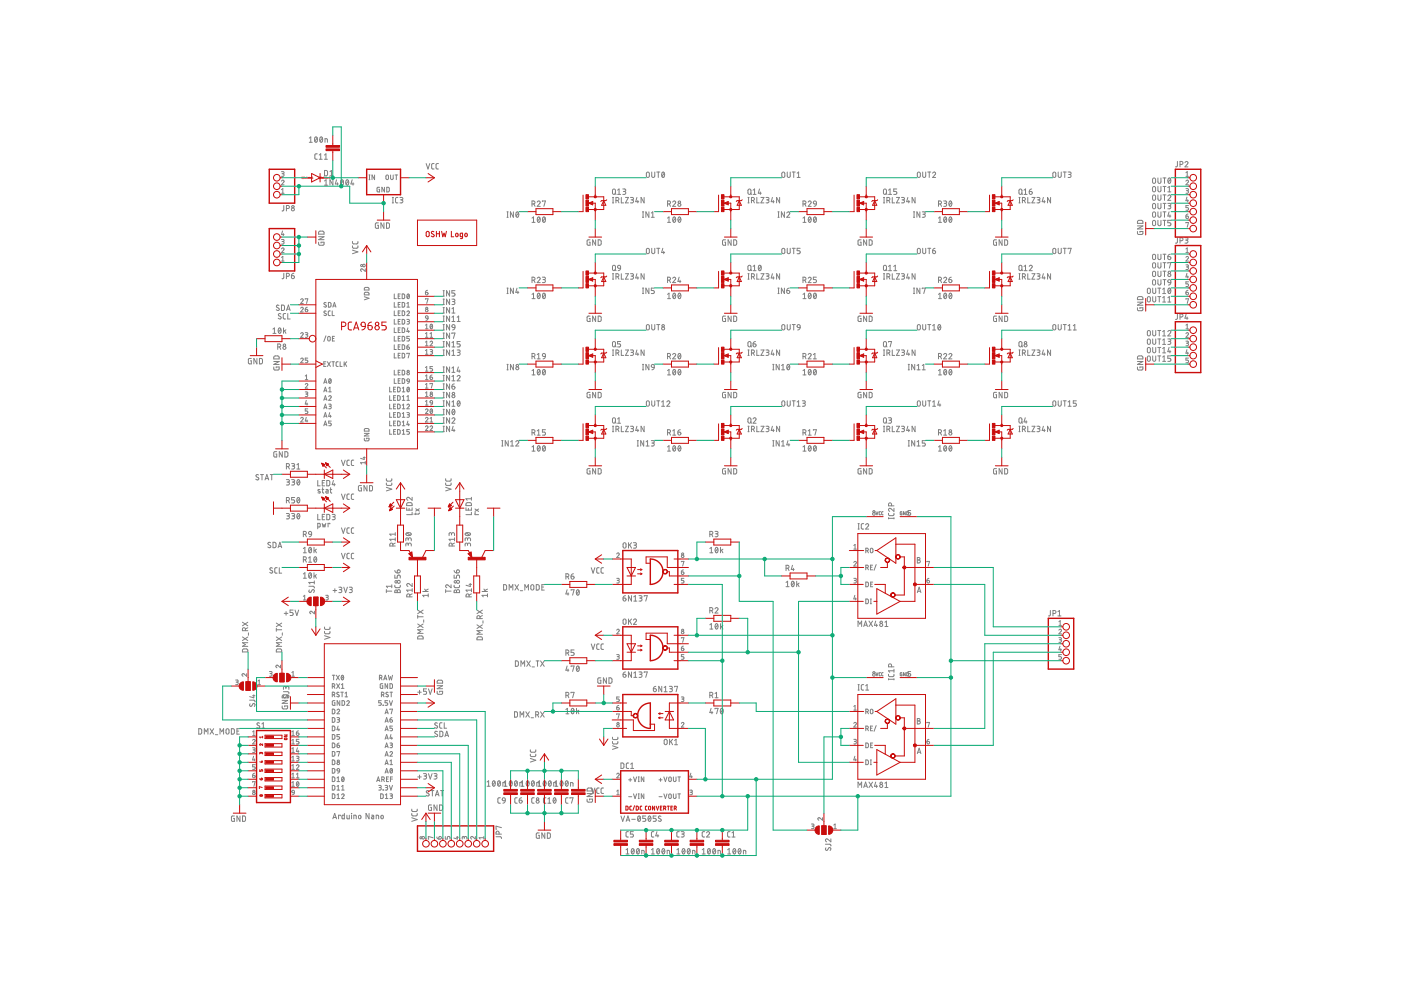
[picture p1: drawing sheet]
<svg xmlns="http://www.w3.org/2000/svg" width="420mm" height="297mm" viewBox="0 0 420 297" stroke-linecap="round" stroke-linejoin="round" font-family="sans-serif">
<g fill="none" stroke="#ffba08" stroke-width=".3">
<path d="M90.7 53.1l-.2 .1 .2 .2h-.2M90.9 53.5l.1-.3-.1 .4M91.2 53.1h.1M91.2 53.2v.3M91.5 53.2v.3M91.6 53.3l.2 .2M91.6 53.3h.2M91.8 53.3h.1M91.9 53.1l.2 .1v.3zM92.4 53.2l-.1 .3M92.4 53.2v.1M92.7 53.1l-.1 .4 .1-.3"/>
<path d="M92.9 53.3l.1 .2M92.9 53.3h.1M93 53.3h.1M93.3 53.2l-.1 .3M93.3 53.2v.1M93.6 53.5h.3M93.6 53.2l.1 .3M95.8 53.1l-.2 .1 .2 .2h-.2M95.9 53.5l.2-.3-.2 .4M96.2 53.1h.1M96.3 53.2v.3M96.6 53.2v.3"/>
<path d="M96.7 53.3l.2 .2M96.7 53.3h.2M96.9 53.3h.1M97 53.1l.2 .1-.1 .3zM97.5 53.2l-.1 .3M97.5 53.2v.1M97.8 53.1l-.1 .4 .1-.3M98 53.3l.1 .2M98 53.3h.1M98.1 53.3h.1M98.4 53.2l-.1 .3M98.4 53.2v.1"/>
<path d="M98.7 53.2l.2-.1-.2 .4h.2"/>
</g>
<g fill="none" stroke="#808080" stroke-width=".3">
<path d="M84.4 54.3a.38 .38 0 0 1 .5-.3 .38 .38 0 0 1 .2 .6l-.7 .8h.8M84.4 51.5h.6l.2 .2-.2 .3-.4 .1M84.4 57.9h.8M84.4 56.9l.4-.4v1.4M84.8 52.1a.39 .39 0 0 1 .4 .4 .39 .39 0 0 1-.4 .4h-.4M92.8 41.4l.4-.4v1.7M92.8 42.7h.8M94.5 41.1h.1a.82 .82 0 0 1 .6 .7 .82 .82 0 0 1-.6 .8l-.3-.5zM95.1 41.4l-.7 .9M95.1 46.1l-.6 .1-.1 .3v1l.7 .2M95.7 47.7h.9M95.7 46.5l.5-.4v1.6"/>
<path d="M96.1 41.1h.1a.81 .81 0 0 1 .6 .7 .81 .81 0 0 1-.6 .8l-.3-.8zM96.7 41.4l-.7 .9M97.3 46.5l.4-.4v1.6M97.3 47.7h.9M97.3 51.1h.7l.2 .3v.9l-.2 .4h-.7zM97.3 54.3l.5-.4v1.6M97.3 55.5h.9M97.5 42.7v-1.1l.6 .1 .1 1M99 52.7h.8M99 51.5l.4-.4v1.6M99.8 53.9v1.6l-.8-1.6v1.6M100.9 53.9l-.3 1.2h.9"/>
<path d="M101.2 54.8v.7M102.3 54l.1-.1a.82 .82 0 0 1 .6 .8 .82 .82 0 0 1-.6 .8l-.3-.8zM102.9 54.3l-.7 .8M103.9 54l.1-.1a.82 .82 0 0 1 .6 .8 .82 .82 0 0 1-.6 .8l-.3-.5zM104.5 54.3l-.7 .8M105.6 53.9l-.4 1.2h1M105.9 54.8v.7M110.7 53.8h.3M110.7 52.5h.3M110.8 52.5v1.3M112.3 52.5v1.3l-.7-1.3v1.3M113.8 56.1l-.7 .2 .2 1.2h.5v-.8h-.2"/>
<path d="M115.3 56.1v1.4l-.8-1.4v1.4M115.8 52.6h.6l.1 .8a.38 .38 0 0 1-.4 .4 .38 .38 0 0 1-.4-.4zM116 56.1l.7 .3v.9l-.2 .2h-.5zM117.1 52.5v.9a.39 .39 0 0 0 .4 .4 .39 .39 0 0 0 .4-.4v-.9M117.6 59.2h.4M117.8 59.2v1.6M118.5 52.5h.8M118.9 52.5v1.3M119.3 59.2h-.4l-.3 .3 .1 1.1 .6 .2M119.9 59.2h.6a.36 .36 0 0 1 .3 .3 .36 .36 0 0 1-.3 .4h-.4M120.4 59.9a.46 .46 0 0 1 .4 .5 .46 .46 0 0 1-.4 .4h-.5M127.8 49l.6 1.7 .5-1.7"/>
<path d="M130.2 49l-.6 .1-.1 .3v1l.7 .3M131.5 49l-.5 .1-.2 .3v1l.7 .3M183.7 59.2h.3M183.8 56.8h.6l.2 1a.44 .44 0 0 1-.5 .5 .44 .44 0 0 1-.4-.5zM183.9 59.2v1.6M184.4 57.9l.4 .4M185.2 57l.5-.4v1.7M185.2 58.3h.9M186.3 59.2v1.6h.7M186.8 56.6h.5a.37 .37 0 0 1 .4 .4 .37 .37 0 0 1-.4 .4h-.4M187.2 57.4a.44 .44 0 0 1 .5 .4 .44 .44 0 0 1-.5 .5h-.4M187.6 59.2h.9l-.9 1.6h.9"/>
<path d="M189.1 59.2h.5a.36 .36 0 0 1 .4 .3 .36 .36 0 0 1-.4 .4h-.3M189.5 59.9a.46 .46 0 0 1 .5 .5 .46 .46 0 0 1-.5 .4h-.4M191 59.2l-.4 1.3h1M193.2 59.2v1.6l-.9-1.6v1.6M194 51.7h.6l.1 1a.44 .44 0 0 1-.4 .5 .44 .44 0 0 1-.5-.5zM195.5 51.6v1.1a.46 .46 0 0 0 .4 .5 .46 .46 0 0 0 .5-.5v-1.1M197 51.6h.9M197.4 51.6v1.6M198.6 51.7l.1-.1a.81 .81 0 0 1 .6 .8 .81 .81 0 0 1-.6 .8l-.3-.8zM199.2 51.9l-.7 .9M224.3 59.2h.4M224.5 56.8h.6l.1 1a.46 .46 0 0 1-.4 .5 .46 .46 0 0 1-.5-.5z"/>
<path d="M224.5 59.2v1.6M225 57.9l.4 .4M225.8 57l.5-.4v1.7M225.8 58.3h.9M227 59.2v1.6h.7M227.8 56.6l-.4 1.3h.9M228 57.6v.7M228.2 59.2h.9l-.9 1.6h.9M229.7 59.2h.6a.36 .36 0 0 1 .3 .3 .36 .36 0 0 1-.3 .4h-.4M230.2 59.9a.46 .46 0 0 1 .4 .5 .46 .46 0 0 1-.4 .4h-.5M231.6 59.2l-.3 1.3h.9M233.8 59.2v1.6l-.9-1.6v1.6"/>
<path d="M234.6 51.7h.6l.2 1a.46 .46 0 0 1-.5 .5 .46 .46 0 0 1-.4-.5zM236.1 51.6v1.1a.44 .44 0 0 0 .4 .5 .44 .44 0 0 0 .5-.5v-1.1M237.6 51.6h.9M238 51.6v1.6M239.1 51.9l.4-.3v1.6M239.1 53.2h.9M264.9 59.2h.4M265.1 56.8h.6l.2 1a.46 .46 0 0 1-.5 .5 .46 .46 0 0 1-.5-.5zM265.1 59.2v1.6M265.7 57.9l.3 .4M266.5 57l.4-.4v1.7M266.5 58.3h.9"/>
<path d="M267.6 59.2v1.6h.7M268.8 59.2h.9l-.9 1.6h.9M268.9 56.6h-.9v.8h.6a.45 .45 0 0 1 .4 .4 .45 .45 0 0 1-.4 .5h-.6M270.4 59.2h.5a.36 .36 0 0 1 .4 .3 .36 .36 0 0 1-.4 .4h-.4M270.8 59.9a.46 .46 0 0 1 .5 .5 .46 .46 0 0 1-.5 .4h-.4M272.3 59.2l-.4 1.3h.9M274.4 59.2v1.6l-.9-1.6v1.6M275.2 51.7h.7l.1 1a.46 .46 0 0 1-.4 .5 .46 .46 0 0 1-.5-.5zM276.7 51.6v1.1a.46 .46 0 0 0 .5 .5 .46 .46 0 0 0 .4-.5v-1.1M278.2 51.6h.9M278.7 51.6v1.6M279.7 51.9a.44 .44 0 0 1 .6-.3 .44 .44 0 0 1 .2 .7l-.8 .9h.9"/>
<path d="M305.6 59.2h.3M305.7 56.8h.6l.2 1a.44 .44 0 0 1-.5 .5 .44 .44 0 0 1-.4-.5zM305.8 59.2v1.6M306.3 57.9l.4 .4M307.1 57l.5-.4v1.7M307.1 58.3h.9M308.2 59.2v1.6h.7M308.7 57.4h.5a.45 .45 0 0 1 .4 .5 .45 .45 0 0 1-.5 .4 .45 .45 0 0 1-.4-.5zM309.4 56.6l-.6 .3-.1 .5M309.5 59.2h.9l-.9 1.6h.9M311 59.2h.5a.36 .36 0 0 1 .4 .3 .36 .36 0 0 1-.4 .4h-.3M311.4 59.9a.46 .46 0 0 1 .5 .5 .46 .46 0 0 1-.5 .4h-.4"/>
<path d="M312.9 59.2l-.4 1.3h1M315.1 59.2v1.6l-.9-1.6v1.6M315.9 51.7h.6l.1 1a.44 .44 0 0 1-.4 .5 .44 .44 0 0 1-.5-.5zM317.4 51.6v1.1a.46 .46 0 0 0 .4 .5 .46 .46 0 0 0 .5-.5v-1.1M318.9 51.6h.9M319.3 51.6v1.6M320.3 51.6h.6a.37 .37 0 0 1 .3 .3 .37 .37 0 0 1-.3 .4h-.4M320.8 52.3a.44 .44 0 0 1 .4 .4 .44 .44 0 0 1-.4 .5h-.5M345.8 56h.6l.2 1.1a.46 .46 0 0 1-.5 .4 .46 .46 0 0 1-.4-.4zM345.8 53.5h.6l.2 1a.46 .46 0 0 1-.5 .5 .46 .46 0 0 1-.4-.5zM345.8 58.6h.6l.2 1a.46 .46 0 0 1-.5 .4 .46 .46 0 0 1-.4-.4zM347.3 55.9v1.2a.46 .46 0 0 0 .4 .4 .46 .46 0 0 0 .5-.4v-1.2"/>
<path d="M347.3 53.3v1.2a.46 .46 0 0 0 .4 .5 .46 .46 0 0 0 .5-.5v-1.2M347.3 58.4v1.2a.46 .46 0 0 0 .4 .4 .46 .46 0 0 0 .5-.4v-1.2M348.8 55.9h.9M348.8 53.3h.9M348.8 58.4h.9M349.2 53.3v1.7M349.2 55.9v1.6M349.2 58.4v1.6M350.2 58.8a.45 .45 0 0 1 .7-.4 .45 .45 0 0 1 .1 .7l-.8 .9h.9M350.2 57.5h.9M350.2 56.2l.5-.3v1.6M350.4 53.5l.1-.1a.81 .81 0 0 1 .6 .8 .81 .81 0 0 1-.6 .7l-.3-.7z"/>
<path d="M351 53.7l-.7 .9M353.1 48.4v1.4l-.5 .2M353.9 49.3h.4a.46 .46 0 0 0 .5-.5 .46 .46 0 0 0-.5-.4h-.4v1.6M355.4 48.8a.44 .44 0 0 1 .6-.4 .44 .44 0 0 1 .1 .7l-.7 .9h.9M355.7 54.3a.38 .38 0 0 1 .5-.3 .38 .38 0 0 1 .1 .6l-.6 .8h.7M355.7 56.5l.6 .1 .1 .2-.1 .3h-.5M355.7 51.8l.3-.3v1.4M355.7 52.9h.7M356 59.1l-.3 1.1h.7M356 57.1a.39 .39 0 0 1 .4 .4 .39 .39 0 0 1-.4 .4h-.3M356.2 59.9v.6M84.4 74.6a.38 .38 0 0 1 .6-.3 .38 .38 0 0 1 .1 .6l-.7 .8h.8"/>
<path d="M84.4 71.8h.6l.2 .2-.2 .4h-.4M84.4 78.3h.8M84.4 77.2l.4-.3v1.4M84.7 69.2l-.3 1.1h.8M84.8 72.4a.39 .39 0 0 1 .4 .4 .39 .39 0 0 1-.4 .4h-.4M85 70v.6M85.1 61.6v1.4l-.5 .2M85.9 62.5h.5a.46 .46 0 0 0 .4-.4 .46 .46 0 0 0-.4-.5h-.5v1.6M95.5 72.6l.3 .9h1.2l.2-.2v-.7h-.9v.3M95.5 71h1.7l-1.7 .8h1.7M95.7 69.4l1.2-.1 .3 .3v.6h-1.7zM105.7 73.7v.5l.4 .2h1l.2-.7"/>
<path d="M105.7 72.4v.5l.4 .2h1l.2-.7M105.7 75l1.6 .5-1.6 .6M113.5 66.8l-.9 .2v1.1l.2 .3h.7v-.9h-.3M115.1 66.8v1.6l-.9-1.6v1.6M115.9 66.8l.9 .3v1.1l-.3 .2h-.6zM117.6 60.8h.4M152 65.1h.4M152 63.5h.4M152.2 63.5v1.6M154 63.5v1.6l-.9-1.6v1.6M154.9 63.6l.1-.1a.81 .81 0 0 1 .6 .8 .81 .81 0 0 1-.6 .8l-.3-.8zM155.5 63.9l-.7 .9"/>
<path d="M159.6 61.1h.4a.44 .44 0 0 0 .5-.4 .44 .44 0 0 0-.5-.5h-.4v1.6M159.6 65.4l.4-.4v1.7M159.6 66.7h.9M160.1 61.1l.4 .7M161.1 60.6a.45 .45 0 0 1 .6-.3 .45 .45 0 0 1 .2 .7l-.8 .8h.9M161.3 65.1h.1a.82 .82 0 0 1 .6 .7 .82 .82 0 0 1-.6 .8l-.3-.5zM161.9 65.4l-.7 .9M162.7 60.4v-.2h.9l-.5 1.6M162.9 65.1h.1a.82 .82 0 0 1 .6 .7 .82 .82 0 0 1-.6 .8l-.3-.5zM163.5 65.4l-.7 .9M177 71.9l-.9 .2v1.1l.2 .3h.7v-.9h-.3M178.6 71.9v1.6l-.9-1.6v1.6"/>
<path d="M179.4 71.9h.6l.3 .3v.9l-.3 .4h-.6zM183.7 60.8h.3M183.8 79.6h.6l.2 1.1a.44 .44 0 0 1-.5 .4 .44 .44 0 0 1-.4-.4zM184.7 60.1h.5a.46 .46 0 0 0 .4-.5 .46 .46 0 0 0-.4-.4h-.5v1.6M185.3 60.1l.3 .7M185.3 79.6h.7l.1 .8-.8-.1zM191.3 60.1v.7M192.7 65.1h.3M192.7 63.5h.3M192.8 63.5v1.6M194 74.5h.6l.1 1.1a.44 .44 0 0 1-.4 .5 .44 .44 0 0 1-.5-.5zM194.6 63.5v1.6l-.9-1.6v1.6"/>
<path d="M195.3 65.1h.9M195.3 63.9l.5-.4v1.6M195.5 74.4v1.2a.46 .46 0 0 0 .4 .5 .46 .46 0 0 0 .5-.5v-1.2M197 74.4h.9M197.4 74.4v1.7M198.8 74.4l-.4 1.3h.9M199.1 75.3v.8M200.2 61.1h.4a.44 .44 0 0 0 .5-.4 .44 .44 0 0 0-.5-.5h-.4v1.6M200.2 65.4l.4-.4v1.7M200.2 66.7h.9M200.7 61.1l.4 .7M201.7 60.6a.44 .44 0 0 1 .7-.4 .44 .44 0 0 1 .1 .8l-.8 .8h.9"/>
<path d="M202 65.1h.1a.81 .81 0 0 1 .5 .7 .81 .81 0 0 1-.5 .8l-.4-.8zM202.6 65.4l-.8 .9M203.5 65.1h.1a.81 .81 0 0 1 .6 .7 .81 .81 0 0 1-.6 .8l-.3-.8zM204.1 65.4l-.7 .9M217.6 71.9l-.9 .2v1.1l.2 .3h.7v-.9h-.3M219.3 71.9v1.6l-.9-1.6v1.6M220 71.9l.9 .3v.9l-.3 .4h-.6zM224.3 60.8h.4M224.5 79.6h.6l.1 1.1a.46 .46 0 0 1-.4 .4 .46 .46 0 0 1-.5-.4zM225.4 60.1h.4a.46 .46 0 0 0 .5-.5 .46 .46 0 0 0-.5-.4h-.4v1.6M225.8 79.9l.5-.4v1.6M225.9 60.1l.4 .7"/>
<path d="M227.6 79.6l.1-.1a.82 .82 0 0 1 .6 .8 .82 .82 0 0 1-.6 .8l-.3-.5zM228.2 79.9l-.7 .9M231.9 60.1v.7M233.3 65.1h.4M233.3 63.5h.4M233.5 63.5v1.6M234.6 74.5h.6l.2 1.1a.46 .46 0 0 1-.5 .5 .46 .46 0 0 1-.4-.5zM235.2 63.5v1.6l-.9-1.6v1.6M235.9 63.9a.45 .45 0 0 1 .7-.4 .45 .45 0 0 1 .1 .7l-.8 .9h1M236.1 74.4v1.2a.44 .44 0 0 0 .4 .5 .44 .44 0 0 0 .5-.5v-1.2M237.6 74.4h.9M238 74.4v1.7"/>
<path d="M240 74.4h-.9v.7h.5a.46 .46 0 0 1 .4 .5 .46 .46 0 0 1-.4 .5h-.5M240.8 61.1h.5a.44 .44 0 0 0 .4-.4 .44 .44 0 0 0-.4-.5h-.5v1.6M240.8 65.4l.5-.4v1.7M240.8 66.7h.9M241.4 61.1l.3 .7M242.4 60.6a.44 .44 0 0 1 .6-.3 .44 .44 0 0 1 .1 .7l-.7 .8h.9M242.6 65.1h.1a.81 .81 0 0 1 .6 .7 .81 .81 0 0 1-.6 .8l-.3-.8zM243.2 65.4l-.7 .9M244.1 60.4h.6l.1 .7-.8-.1zM244.2 65.1h.1a.81 .81 0 0 1 .6 .7 .81 .81 0 0 1-.6 .8l-.4-.8zM244.8 65.4l-.8 .9M244.8 61.1l-.3 .6-.4 .1"/>
<path d="M258.2 71.9l-.9 .2v1.1l.3 .3h.6v-.9h-.2M259.9 71.9v1.6l-.9-1.6v1.6M260.7 71.9l.8 .3v1l-.2 .3h-.6zM264.9 60.8h.4M265.1 79.6h.6l.2 1.1a.46 .46 0 0 1-.5 .4 .46 .46 0 0 1-.5-.4zM266 60.1h.4a.46 .46 0 0 0 .5-.5 .46 .46 0 0 0-.5-.4h-.4v1.6M266.5 79.9l.4-.4v1.6M266.5 60.1l.4 .7M268 79.9l.5-.4v1.6M272.5 60.1v.7M273.9 65.1h.4M273.9 63.5h.4"/>
<path d="M274.1 63.5v1.6M275.2 74.5h.7l.1 1.1a.46 .46 0 0 1-.4 .5 .46 .46 0 0 1-.5-.5zM275.9 63.5v1.6l-.9-1.6v1.6M276.6 63.5h.5a.36 .36 0 0 1 .4 .4 .36 .36 0 0 1-.4 .3h-.3M276.7 74.4v1.2a.46 .46 0 0 0 .5 .5 .46 .46 0 0 0 .4-.5v-1.2M277 64.2a.46 .46 0 0 1 .5 .5 .46 .46 0 0 1-.5 .4h-.4M278.2 74.4h.9M278.7 74.4v1.7M279.7 75.1h.5a.45 .45 0 0 1 .4 .5 .45 .45 0 0 1-.5 .4 .45 .45 0 0 1-.4-.4zM280.4 74.4l-.6 .3-.1 .4M281.5 61.1h.4a.44 .44 0 0 0 .5-.4 .44 .44 0 0 0-.5-.5h-.4v1.6M281.5 65.4l.4-.4v1.7"/>
<path d="M281.5 66.7h.9M282 61.1l.4 .7M283 60.2h.5a.36 .36 0 0 1 .4 .4 .36 .36 0 0 1-.4 .4h-.3M283.2 65.1h.1a.82 .82 0 0 1 .6 .7 .82 .82 0 0 1-.6 .8l-.3-.5zM283.5 61a.44 .44 0 0 1 .4 .4 .44 .44 0 0 1-.4 .4h-.5M283.8 65.4l-.7 .9M284.8 65.1h.1a.82 .82 0 0 1 .6 .7 .82 .82 0 0 1-.6 .8l-.3-.5zM284.8 60.3h.1a.81 .81 0 0 1 .6 .7 .81 .81 0 0 1-.6 .8l-.3-.8zM285.4 65.4l-.7 .9M285.4 60.6l-.8 .9M298.9 71.9l-.9 .2v1.1l.2 .3h.7v-.9h-.3M300.5 71.9v1.6l-.9-1.6v1.6"/>
<path d="M301.3 71.9h.6l.3 .3v.9l-.3 .4h-.6zM305.6 60.8h.3M305.7 79.6h.6l.2 1.1a.44 .44 0 0 1-.5 .4 .44 .44 0 0 1-.4-.4zM306.6 60.1h.5a.46 .46 0 0 0 .4-.5 .46 .46 0 0 0-.4-.4h-.5v1.6M307.1 79.9l.5-.4v1.6M307.1 60.1l.4 .7M308.7 79.9a.44 .44 0 0 1 .6-.4 .44 .44 0 0 1 .1 .7l-.7 .9h.9M313.2 60.1v.7M315.9 74.5h.6l.1 1.1a.44 .44 0 0 1-.4 .5 .44 .44 0 0 1-.5-.5zM317.4 74.4v1.2a.46 .46 0 0 0 .4 .5 .46 .46 0 0 0 .5-.5v-1.2M318.9 74.4h.9M319.3 74.4v1.7"/>
<path d="M320.3 74.6v-.2h.9l-.4 1.7M341.1 69.4l.3 .9h1l.3-.2 .1-.7h-.9v.3M341.1 67.7h1.7l-1.7 .9h1.7M341.3 66.2l1.2-.1 .2 .2 .1 .7h-1.7zM345.8 61.1h.6l.2 1a.46 .46 0 0 1-.5 .5 .46 .46 0 0 1-.4-.5zM345.8 63.6l.3-.1 .4 .3 .1 .9a.46 .46 0 0 1-.5 .4 .46 .46 0 0 1-.4-.4zM345.8 66.2l.3-.2 .4 .3 .1 .9a.46 .46 0 0 1-.5 .5 .46 .46 0 0 1-.4-.5zM345.8 76.3h.6l.2 1.1a.46 .46 0 0 1-.5 .4 .46 .46 0 0 1-.4-.4zM345.8 78.9h.6l.2 1a.46 .46 0 0 1-.5 .5 .46 .46 0 0 1-.4-.5zM347.3 61v1.1a.46 .46 0 0 0 .4 .5 .46 .46 0 0 0 .5-.5v-1.1M347.3 63.5v1.2a.46 .46 0 0 0 .4 .4 .46 .46 0 0 0 .5-.4v-1.2M347.3 66v1.2a.46 .46 0 0 0 .4 .5 .46 .46 0 0 0 .5-.5v-1.2"/>
<path d="M347.3 76.2v1.2a.46 .46 0 0 0 .4 .4 .46 .46 0 0 0 .5-.4v-1.2M347.3 78.7v1.2a.46 .46 0 0 0 .4 .5 .46 .46 0 0 0 .5-.5v-1.2M348.8 66h.9M348.8 61h.9M348.8 63.5h.9M348.8 76.2h.9M348.8 78.7h.9M349.2 61v1.6M349.2 63.5v1.6M349.2 66v1.7M349.2 76.2v1.6M349.2 78.7v1.7"/>
<path d="M350.2 61h.6a.36 .36 0 0 1 .3 .3 .36 .36 0 0 1-.3 .4h-.4M350.2 76.9h.6a.46 .46 0 0 1 .3 .5 .46 .46 0 0 1-.4 .4 .46 .46 0 0 1-.5-.4zM350.2 78.9v-.2h.9l-.4 1.7M350.6 63.5l-.4 1.3h.9M350.7 61.7a.46 .46 0 0 1 .4 .4 .46 .46 0 0 1-.4 .5h-.5M350.9 64.4v.7M351 76.2l-.6 .3-.2 .4M351.1 66h-.9v.8h.6a.46 .46 0 0 1 .3 .4 .46 .46 0 0 1-.3 .5h-.6M353.1 71.2v1.5l-.5 .2M353.9 72.2h.4a.46 .46 0 0 0 .5-.5 .46 .46 0 0 0-.5-.5h-.4v1.7M355.4 71.2h.5a.36 .36 0 0 1 .4 .4 .36 .36 0 0 1-.4 .4h-.3M355.7 64.8h.4a.39 .39 0 0 1 .3 .4 .39 .39 0 0 1-.4 .3 .39 .39 0 0 1-.3-.3z"/>
<path d="M355.7 77.2a.38 .38 0 0 1 .5-.3 .38 .38 0 0 1 .1 .6l-.6 .8h.7M355.7 79.4h.6l.1 .2-.1 .4h-.5M355.7 74.6l.3-.3v1.4M355.7 66.8l.7-.1-.4 1.4M355.7 75.7h.7M355.8 72a.46 .46 0 0 1 .5 .4 .46 .46 0 0 1-.5 .5h-.4M356.3 64.2l-.5 .2-.1 .4M356.4 61.6h-.7v.6h.4a.4 .4 0 0 1 .3 .4 .4 .4 0 0 1-.3 .4h-.4M81.9 98.7l.4-.4v1.6M81.9 99.9h.9M83.6 98.4l.1-.1a.82 .82 0 0 1 .6 .8 .82 .82 0 0 1-.6 .8l-.3-.5zM83.7 91.6l-.6-.1-.2 .3 .7 .6a.38 .38 0 0 1 .1 .5 .38 .38 0 0 1-.5 .1l-.4-.2"/>
<path d="M84.2 98.7l-.7 .9M84.2 94.1l-.1-.1a.38 .38 0 0 0-.6 .1 .38 .38 0 0 0 .2 .6l.5 .2a.44 .44 0 0 1-.1 .7 .44 .44 0 0 1-.7-.2M84.4 91.4l.6 .1 .3 .2v.9l-.3 .4-.6 .1zM85 98.3v1.6M85.1 81.9v1.4l-.5 .2M85.3 99.2l.4 .7M85.7 94h-.5l-.3 .3 .1 1.1 .7 .2M85.7 98.8l-.7 .6M85.9 82.8h.5a.46 .46 0 0 0 .4-.4 .46 .46 0 0 0-.4-.5h-.5v1.6M85.9 93.1l.6-1.7 .5 1.7M86.1 92.7h.8M86.3 94v1.6h.7"/>
<path d="M87.4 82.6h.5a.45 .45 0 0 1 .4 .5 .45 .45 0 0 1-.5 .4 .45 .45 0 0 1-.4-.4zM88.1 81.9l-.6 .3-.1 .4M90.2 89.9a.38 .38 0 0 1 .5-.3 .38 .38 0 0 1 .1 .6l-.6 .8h.8M90.2 92.4a.38 .38 0 0 1 .5-.3 .38 .38 0 0 1 .1 .6l-.6 .8h.8M91.5 92.7h.5a.39 .39 0 0 1 .3 .4 .39 .39 0 0 1-.4 .4 .39 .39 0 0 1-.4-.4zM91.5 99.7h.6l.2 .2-.2 .4h-.4M91.5 89.7l.8-.1-.4 1.4M92.2 92.1l-.4 .1-.3 .5M97.8 90.8a.35 .35 0 0 0-.5-.1 .35 .35 0 0 0 0 .5l.4 .3a.39 .39 0 0 1 0 .6 .39 .39 0 0 1-.6-.2M97.8 93.3a.35 .35 0 0 0-.5 0 .35 .35 0 0 0 0 .5l.4 .2a.39 .39 0 0 1 0 .6 .39 .39 0 0 1-.6-.2M98.5 90.7l.7 .2 .1 .8-.3 .3-.5 .1zM99.1 93.2h-.5l-.2 .3 .1 .9 .6 .2"/>
<path d="M99.6 93.2v1.4h.6M99.8 92.1l.5-1.4 .5 1.4M99.9 91.7h.7M109.3 88.9l1.4 .5-1.4 .5M109.4 87.7l1-.1 .3 .8h-1.4zM109.4 86.3l1-.1 .3 .7h-1.4zM109.5 80.6v.7l-.7-.6a.38 .38 0 0 0-.6 .1 .38 .38 0 0 0 .3 .5M118.2 88.1v1.4h.7M118.2 90.7v1.4h.7M118.2 93.2v1.4h.7M118.2 95.7v1.4h.7M118.2 98.3v1.4h.7"/>
<path d="M119.4 96.4h.5M119.4 88.8h.5M119.4 91.3h.5M119.4 93.8h.5M119.4 98.9h.5M120 88.1h-.6v1.4h.6M120 90.7h-.6v1.4h.6M120 93.2h-.6v1.4h.6M120 95.7h-.6v1.4h.6M120 98.3h-.6v1.4h.6M120.6 88.1l.7 .3v.9l-.2 .2h-.5zM120.6 90.7l.7 .2v.9l-.2 .2-.5 .1z"/>
<path d="M120.6 93.2l.7 .3v.9l-.2 .2h-.5zM120.6 95.7l.7 .3v.9l-.2 .2h-.5zM120.6 98.3l.7 .2v.9l-.2 .3h-.5zM122 93.5a.38 .38 0 0 1 .6-.3 .38 .38 0 0 1 .1 .6l-.7 .8h.8M122 95.7l.8 .3-.2 .3-.4 .1M122 91l.4-.3v1.4M122 92.1h.8M122.2 88.2h.1a.69 .69 0 0 1 .5 .6 .69 .69 0 0 1-.5 .7l-.3-.7zM122.3 98.3l-.3 1.1h.8M122.4 96.4a.38 .38 0 0 1 .4 .4 .38 .38 0 0 1-.4 .3h-.4M122.6 99.1v.6M122.7 88.4l-.6 .8"/>
<path d="M127.6 87.6h.5a.39 .39 0 0 1 .3 .5 .39 .39 0 0 1-.4 .3 .39 .39 0 0 1-.4-.4zM127.6 89.7l.8-.1-.4 1.4M127.6 97.5l.4-.3v1.4M127.6 98.6h.8M127.7 94.7h.5l.2 .7-.7-.1zM128.2 87l-.4 .1-.2 .5M128.4 95.4l-.2 .4-.5 .2M129.1 97.3l.1-.1a.69 .69 0 0 1 .5 .7 .69 .69 0 0 1-.5 .6l-.2-.6zM129.7 97.5l-.7 .8M132.9 96.4h.3M132.9 94.7h.3M132.9 92.2h.3"/>
<path d="M132.9 88.8h.3M132.9 91.3h.3M132.9 93.8h.3M132.9 98.9h.3M132.9 97.3h.3M132.9 99.8h.3M132.9 87.1h.3M132.9 89.7h.3M133.1 87.1v1.7M133.1 89.7v1.6M133.1 92.2v1.6M133.1 94.7v1.7"/>
<path d="M133.1 97.3v1.6M133.1 99.8v1.7M134.8 87.1v1.7l-.9-1.7v1.7M134.8 89.7v1.6l-.9-1.6v1.6M134.8 92.2v1.6l-.9-1.6v1.6M134.8 94.7v1.7l-.9-1.7v1.7M134.8 97.3v1.6l-.9-1.6v1.6M134.8 99.8v1.7l-.9-1.7v1.7M135.5 89.7h.6a.36 .36 0 0 1 .3 .3 .36 .36 0 0 1-.3 .4h-.4M135.5 96.4h.9M135.5 93.8h.9M135.5 92.6l.5-.4v1.6"/>
<path d="M135.5 95.1l.5-.4v1.7M135.7 97.4h.6l.1 .8-.8-.1zM136 90.4a.46 .46 0 0 1 .4 .4 .46 .46 0 0 1-.4 .5h-.5M136.4 98.2l-.1 .4-.6 .3M136.4 87.1h-.9v.7h.6a.46 .46 0 0 1 .4 .5 .46 .46 0 0 1-.4 .5h-.6M137.1 96.4h.9M137.1 95.1l.4-.4v1.7M152 88h.4M152 86.4h.4M152.2 86.4v1.6M154 86.4v1.6l-.9-1.6v1.6M155 86.4l-.3 1.2h.9"/>
<path d="M155.3 87.3v.7M159.6 84h.4a.46 .46 0 0 0 .5-.5 .46 .46 0 0 0-.5-.4h-.4v1.6M159.6 88.2l.4-.3v1.6M159.6 89.5h.9M160.1 84l.4 .7M161.1 83.4a.45 .45 0 0 1 .6-.3 .45 .45 0 0 1 .2 .7l-.8 .9h.9M161.3 88l.1-.1a.84 .84 0 0 1 .6 .8 .84 .84 0 0 1-.6 .8l-.3-.5zM161.9 88.2l-.7 1M162.7 83.1h.5a.36 .36 0 0 1 .4 .3 .36 .36 0 0 1-.4 .4h-.3M162.9 88l.1-.1a.84 .84 0 0 1 .6 .8 .84 .84 0 0 1-.6 .8l-.3-.5zM163.1 83.8a.46 .46 0 0 1 .5 .5 .46 .46 0 0 1-.5 .4h-.4M163.5 88.2l-.7 1"/>
<path d="M177 94.7l-.7 .1-.2 .2v1l.2 .4h.7v-.9h-.3M178.6 94.7v1.7l-.9-1.7v1.7M179.4 94.7l.6 .1 .3 .2v.9l-.3 .4-.6 .1zM183.7 83.7h.3M183.7 82h.3M183.9 82v1.7M184.4 80.8l.4 .3M184.7 83h.5a.46 .46 0 0 0 .4-.5 .46 .46 0 0 0-.4-.5h-.5v1.7M185.3 83l.3 .7M186.1 80.4l-.1 .4-.6 .3M186.3 82v1.7h.7M187.6 82h.9l-.9 1.7h.9"/>
<path d="M189.1 82h.5a.36 .36 0 0 1 .4 .4 .36 .36 0 0 1-.4 .4h-.3M189.5 82.8a.46 .46 0 0 1 .5 .4 .46 .46 0 0 1-.5 .5h-.4M191 82l-.4 1.3h1M191.3 83v.7M192.7 88h.3M192.7 86.4h.3M192.8 86.4v1.6M193.2 82v1.7l-.9-1.7v1.7M194 97.4h.6l.1 1a.44 .44 0 0 1-.4 .5 .44 .44 0 0 1-.5-.5zM194.6 86.4v1.6l-.9-1.6v1.6M195.5 97.3v1.1a.46 .46 0 0 0 .4 .5 .46 .46 0 0 0 .5-.5v-1.1M196.2 86.4h-.9v.7h.6a.46 .46 0 0 1 .3 .4 .46 .46 0 0 1-.3 .5h-.6"/>
<path d="M197 97.3h.9M197.4 97.3v1.6M200.2 84h.4a.46 .46 0 0 0 .5-.5 .46 .46 0 0 0-.5-.4h-.4v1.6M200.2 88.2l.4-.3v1.6M200.2 89.5h.9M200.7 84l.4 .7M201.7 83.4a.44 .44 0 0 1 .7-.3 .44 .44 0 0 1 .1 .7l-.8 .9h.9M202 88l.1-.1a.83 .83 0 0 1 .5 .8 .83 .83 0 0 1-.5 .8l-.4-.8zM202.6 88.2l-.8 1M203.5 88l.1-.1a.83 .83 0 0 1 .6 .8 .83 .83 0 0 1-.6 .8l-.3-.8zM203.7 83.1l-.4 1.2h.9M203.9 84v.7"/>
<path d="M204.1 88.2l-.7 1M217.6 94.7l-.7 .1-.2 .2v1l.2 .4h.7v-.9h-.3M219.3 94.7v1.7l-.9-1.7v1.7M220 94.7l.9 .3v.9l-.3 .4-.6 .1zM224.3 83.7h.4M224.3 82h.4M224.5 82v1.7M225 80.8l.4 .3M225.4 83h.4a.46 .46 0 0 0 .5-.5 .46 .46 0 0 0-.5-.5h-.4v1.7M225.8 81.1h.9M225.9 83l.4 .7M227 82v1.7h.7"/>
<path d="M228.2 82h.9l-.9 1.7h.9M229.7 82h.6a.36 .36 0 0 1 .3 .4 .36 .36 0 0 1-.3 .4h-.4M230.2 82.8a.46 .46 0 0 1 .4 .4 .46 .46 0 0 1-.4 .5h-.5M231.6 82l-.3 1.3h.9M231.9 83v.7M233.3 88h.4M233.3 86.4h.4M233.5 86.4v1.6M233.8 82v1.7l-.9-1.7v1.7M234.6 97.4h.6l.2 1a.46 .46 0 0 1-.5 .5 .46 .46 0 0 1-.4-.5zM235.2 86.4v1.6l-.9-1.6v1.6M235.9 87.1h.6a.45 .45 0 0 1 .4 .5 .45 .45 0 0 1-.5 .4 .45 .45 0 0 1-.5-.5z"/>
<path d="M236.1 97.3v1.1a.44 .44 0 0 0 .4 .5 .44 .44 0 0 0 .5-.5v-1.1M236.7 86.4l-.5 .1-.3 .6M237.6 97.3h.9M238 97.3v1.6M239.2 97.4h.6l.2 .8-.8-.1zM240 98.2l-.2 .4-.6 .3M240.8 84h.5a.46 .46 0 0 0 .4-.5 .46 .46 0 0 0-.4-.4h-.5v1.6M240.8 88.2l.5-.3v1.6M240.8 89.5h.9M241.4 84l.3 .7M242.4 83.4a.44 .44 0 0 1 .6-.3 .44 .44 0 0 1 .1 .7l-.7 .9h.9M242.6 88l.1-.1a.83 .83 0 0 1 .6 .8 .83 .83 0 0 1-.6 .8l-.3-.8z"/>
<path d="M243.2 88.2l-.7 1M244.2 88l.1-.1a.83 .83 0 0 1 .6 .8 .83 .83 0 0 1-.6 .8l-.4-.8zM244.8 88.2l-.8 1M244.8 83.1h-.9v.7h.6a.47 .47 0 0 1 .3 .5 .47 .47 0 0 1-.3 .4h-.6M258.2 94.7l-.6 .1-.3 .2v1l.3 .4h.6v-.9h-.2M259.9 94.7v1.7l-.9-1.7v1.7M260.7 94.7l.8 .3v1.1l-.2 .2-.6 .1zM264.9 83.7h.4M264.9 82h.4M265.1 82v1.7M265.7 80.8l.3 .3M266 83h.4a.46 .46 0 0 0 .5-.5 .46 .46 0 0 0-.5-.5h-.4v1.7"/>
<path d="M266.5 81.1h.9M266.5 83l.4 .7M267.6 82v1.7h.7M268 81.1h.9M268.8 82h.9l-.9 1.7h.9M270.4 82h.5a.36 .36 0 0 1 .4 .4 .36 .36 0 0 1-.4 .4h-.4M270.8 82.8a.46 .46 0 0 1 .5 .4 .46 .46 0 0 1-.5 .5h-.4M272.3 82l-.4 1.3h.9M272.5 83v.7M273.9 88h.4M273.9 86.4h.4M274.1 86.4v1.6"/>
<path d="M274.4 82v1.7l-.9-1.7v1.7M275.2 97.4h.7l.1 1a.46 .46 0 0 1-.4 .5 .46 .46 0 0 1-.5-.5zM275.9 86.4v1.6l-.9-1.6v1.6M276.6 86.6v-.2h.9l-.5 1.6M276.7 97.3v1.1a.46 .46 0 0 0 .5 .5 .46 .46 0 0 0 .4-.5v-1.1M278.2 97.3h.9M278.7 97.3v1.6M279.7 98.9h.9M279.7 97.6l.4-.3v1.6M281.5 84h.4a.46 .46 0 0 0 .5-.5 .46 .46 0 0 0-.5-.4h-.4v1.6M281.5 97.4l.1-.1a.81 .81 0 0 1 .6 .8 .81 .81 0 0 1-.6 .8l-.4-.8zM281.5 88.2l.4-.3v1.6"/>
<path d="M281.5 89.5h.9M282 84l.4 .7M282.1 97.6l-.8 1M283 83.4a.45 .45 0 0 1 .6-.3 .45 .45 0 0 1 .2 .7l-.8 .9h.9M283.2 88l.1-.1a.84 .84 0 0 1 .6 .8 .84 .84 0 0 1-.6 .8l-.3-.5zM283.8 88.2l-.7 1M284.6 83.8h.5a.45 .45 0 0 1 .4 .5 .45 .45 0 0 1-.5 .4 .45 .45 0 0 1-.4-.4zM284.8 88l.1-.1a.84 .84 0 0 1 .6 .8 .84 .84 0 0 1-.6 .8l-.3-.5zM285.3 83.1l-.4 .1-.3 .6M285.4 88.2l-.7 1M298.9 94.7l-.7 .1-.2 .2v1l.2 .4h.7v-.9h-.3M300.5 94.7v1.7l-.9-1.7v1.7"/>
<path d="M301.3 94.7l.6 .1 .3 .2v.9l-.3 .4-.6 .1zM305.6 83.7h.3M305.6 82h.3M305.8 82v1.7M306.3 80.8l.4 .3M306.6 83h.5a.46 .46 0 0 0 .4-.5 .46 .46 0 0 0-.4-.5h-.5v1.7M307.1 81.1h.9M307.1 83l.4 .7M308.2 82v1.7h.7M309.5 82h.9l-.9 1.7h.9M311 82h.5a.36 .36 0 0 1 .4 .4 .36 .36 0 0 1-.4 .4h-.3M311.4 82.8a.46 .46 0 0 1 .5 .4 .46 .46 0 0 1-.5 .5h-.4"/>
<path d="M312.9 82l-.4 1.3h1M313.2 83v.7M315.1 82v1.7l-.9-1.7v1.7M315.9 97.4h.6l.1 1a.44 .44 0 0 1-.4 .5 .44 .44 0 0 1-.5-.5zM317.4 97.3v1.1a.46 .46 0 0 0 .4 .5 .46 .46 0 0 0 .5-.5v-1.1M318.9 97.3h.9M319.3 97.3v1.6M320.3 98.9h.9M320.3 97.6l.5-.3v1.6M321.9 98.9h.9M321.9 97.6l.4-.3v1.6M341.1 92.2l.3 .9h1l.3-.2 .1-.7h-.9v.3"/>
<path d="M341.1 90.6h1.7l-1.7 .9h1.7M341.3 89l1.2-.1 .2 .3 .1 .6h-1.7zM344.2 86.5h.6l.2 1a.46 .46 0 0 1-.5 .5 .46 .46 0 0 1-.4-.5zM344.2 89h.6l.2 1.1a.46 .46 0 0 1-.5 .4 .46 .46 0 0 1-.4-.4zM344.2 99.2h.6l.2 1a.46 .46 0 0 1-.5 .5 .46 .46 0 0 1-.4-.5zM345.7 86.4v1.1a.46 .46 0 0 0 .4 .5 .46 .46 0 0 0 .5-.5v-1.1M345.7 88.9v1.2a.46 .46 0 0 0 .4 .4 .46 .46 0 0 0 .5-.4v-1.2M345.7 99.1v1.1a.46 .46 0 0 0 .4 .5 .46 .46 0 0 0 .5-.5v-1.1M345.8 81.4h.6l.2 1.1a.46 .46 0 0 1-.5 .4 .46 .46 0 0 1-.4-.4zM345.8 83.9h.6l.2 1.1a.46 .46 0 0 1-.5 .4 .46 .46 0 0 1-.4-.4zM347.2 88.9h.9M347.2 86.4h.9"/>
<path d="M347.2 99.1h.9M347.3 81.3v1.2a.46 .46 0 0 0 .4 .4 .46 .46 0 0 0 .5-.4v-1.2M347.3 83.8v1.2a.46 .46 0 0 0 .4 .4 .46 .46 0 0 0 .5-.4v-1.2M347.7 86.4v1.6M347.7 88.9v1.6M347.7 99.1v1.6M348.7 88h.9M348.7 86.7l.4-.3v1.6M348.7 89.3l.4-.4v1.6M348.7 99.4l.4-.3v1.6M348.7 90.5h.9M348.8 83.8h.9"/>
<path d="M348.8 81.3h.9M349.2 81.3v1.6M349.2 83.8v1.6M350.2 99.4a.45 .45 0 0 1 .7-.3 .45 .45 0 0 1 .1 .7l-.8 .9h.9M350.2 89.3l.5-.4v1.6M350.2 90.5h.9M350.4 83.9h.6l.1 .8-.8-.1zM350.4 86.5l.1-.1a.83 .83 0 0 1 .6 .8 .83 .83 0 0 1-.6 .8l-.3-.8zM351 86.7l-.7 .9M351.1 84.7l-.1 .5-.6 .2M353.1 94.1v1.4l-.5 .2M353.9 95h.4a.46 .46 0 0 0 .5-.4 .46 .46 0 0 0-.5-.5h-.4v1.6"/>
<path d="M355.7 87.6h.4a.39 .39 0 0 1 .3 .5 .39 .39 0 0 1-.4 .3 .39 .39 0 0 1-.3-.4zM355.7 89.7l.7-.1-.4 1.4M355.7 98.6h.7M355.7 97.5l.3-.3v1.4M355.7 94.1l-.3 1.3h.9M356 81.9l-.3 1.1h.7M356 95v.7M356 80a.39 .39 0 0 1 .4 .4 .39 .39 0 0 1-.4 .4h-.3M356.2 82.7v.6M356.3 87l-.5 .3-.1 .3M356.4 84.5h-.7v.6h.4a.4 .4 0 0 1 .3 .4 .4 .4 0 0 1-.3 .4h-.4M75.4 107.4l-.9 .3v1l.2 .3 .7 .1v-.9h-.3"/>
<path d="M77 107.4v1.7l-.9-1.7v1.7M77.8 107.4l.6 .1 .3 .2v.9l-.3 .4-.6 .1zM82.1 110l.2 .9h1.1l.3-.2v-.7h-.9v.3M82.1 108.4h1.6l-1.6 .8h1.6M82.2 106.8l1.2-.1 .3 .3v.6h-1.6zM83.3 104h.5a.44 .44 0 0 0 .4-.5 .44 .44 0 0 0-.4-.4h-.5v1.6M83.8 104l.4 .7M90.2 100a.38 .38 0 0 1 .5-.3 .38 .38 0 0 1 .1 .6l-.6 .8h.8M90.2 107.6a.38 .38 0 0 1 .5-.3 .38 .38 0 0 1 .1 .6l-.6 .8h.8M91.5 115.3a.38 .38 0 0 1 .6-.3 .38 .38 0 0 1 .1 .6l-.7 .7h.8M91.5 117.5l.8 .2-.2 .4h-.4M91.5 112.7l.4-.3v1.4"/>
<path d="M91.5 113.8h.8M91.9 100.3a.39 .39 0 0 1 .4 .4 .39 .39 0 0 1-.4 .4h-.4M91.9 118.1a.38 .38 0 0 1 .4 .4 .38 .38 0 0 1-.4 .4h-.4M92.3 107.3h-.8v.6h.5a.4 .4 0 0 1 .3 .4 .4 .4 0 0 1-.3 .4h-.5M97.1 109.1h.5M97.1 114.9l.5-1.4 .4 1.4M97.1 117.5l.5-1.4 .4 1.4M97.1 120l.5-1.4 .4 1.4M97.2 114.6h.7M97.2 117.1h.7M97.2 119.7h.7M97.7 100.7l-.6 1.7"/>
<path d="M97.7 108.4h-.6v1.4h.6M98.2 108.4l.9 1.4M98.4 100.9h.5l.1 .9a.38 .38 0 0 1-.3 .4 .38 .38 0 0 1-.4-.4zM98.6 118.9a.38 .38 0 0 1 .5-.3 .38 .38 0 0 1 .1 .6l-.6 .8h.7M98.6 116.4l.4-.3v1.4M98.6 117.5h.7M98.7 113.6l.1-.1a.71 .71 0 0 1 .5 .7 .71 .71 0 0 1-.5 .7l-.2-.7zM99.1 108.4l-.9 1.4M99.3 113.8l-.7 .8M99.5 108.4h.8M99.7 101.5h.5M99.9 108.4v1.4"/>
<path d="M100.3 100.8h-.6v1.4h.6M101.4 108.4l-.4 .1-.2 .3v.8l.6 .2M102 108.4v1.4h.6M103.2 108.4v1.4M103.5 109l.5 .8M104 108.4l-.8 .9M116.9 116.1v1.4h.6M116.9 118.6v1.4h.6M118 119.2h.5M118 116.7h.5M118.2 111v1.4h.7M118.2 100.8v1.4h.7"/>
<path d="M118.2 103.4v1.4h.7M118.2 105.9v1.4h.7M118.2 113.5v1.4h.7M118.7 116.1h-.7v1.4h.7M118.7 118.6h-.7v1.4h.7M119.2 116.1l.8 .2v.8l-.2 .3-.6 .1zM119.2 118.6l.8 .3v.7l-.2 .4h-.6zM119.4 106.5h.5M119.4 101.5h.5M119.4 104h.5M119.4 111.6h.5M119.4 114.2h.5"/>
<path d="M120 111h-.6v1.4h.6M120 100.8h-.6v1.4h.6M120 103.4h-.6v1.4h.6M120 105.9h-.6v1.4h.6M120 113.5h-.6v1.4h.6M120.6 100.8l.7 .3v.9l-.2 .2h-.5zM120.6 103.4l.7 .2v.9l-.2 .2-.5 .1zM120.6 105.9l.7 .3v.9l-.2 .2h-.5zM120.6 111l.7 .2v.9l-.2 .3h-.5zM120.6 113.5l.7 .3v.9l-.2 .2h-.5zM120.6 117.5h.8M120.6 120h.8"/>
<path d="M120.6 116.4l.4-.3v1.4M120.6 118.9l.4-.3v1.4M122 104h.5a.39 .39 0 0 1 .3 .4 .39 .39 0 0 1-.4 .4 .39 .39 0 0 1-.4-.4zM122 118.9l.4-.3v1.4M122 120h.8M122 106.1v-.2h.8l-.4 1.4M122.1 113.6h.6l.1 .7-.7-.1zM122.2 116.2l.1-.1a.71 .71 0 0 1 .5 .7 .71 .71 0 0 1-.5 .6l-.3-.6zM122.6 103.4l-.5 .2-.1 .4M122.7 116.4l-.6 .8M122.8 100.8h-.8v.7h.5a.39 .39 0 0 1 .3 .3 .39 .39 0 0 1-.3 .4h-.5M122.8 114.3l-.3 .5-.3 .1"/>
<path d="M127.6 106.2h.8M127.6 101.1h.8M127.6 113.8h.8M127.6 116.3h.8M127.6 118.9h.8M127.6 100l.4-.3v1.4M127.6 102.6l.4-.3v1.4M127.6 105.1l.4-.3v1.4M127.6 110.2l.4-.3v1.4M127.6 112.7l.4-.3v1.4M127.6 115.3l.4-.4v1.4M127.6 117.8l.4-.3v1.4"/>
<path d="M127.6 103.7h.8M127.6 111.3h.8M129 102.6a.38 .38 0 0 1 .5-.3 .38 .38 0 0 1 .1 .6l-.6 .8h.7M129 104.8h.6l.1 .2-.1 .4h-.5M129 113h.4a.39 .39 0 0 1 .3 .5 .39 .39 0 0 1-.4 .3 .39 .39 0 0 1-.3-.4zM129 101.1h.7M129 100l.3-.3v1.4M129 115.1v-.2h.7l-.4 1.4M129.3 105.4a.39 .39 0 0 1 .4 .4 .39 .39 0 0 1-.4 .4h-.3M129.6 112.4l-.5 .3-.1 .3M129.7 109.9h-.7v.6h.4a.39 .39 0 0 1 .3 .4 .39 .39 0 0 1-.3 .4h-.4M132.9 110h.3"/>
<path d="M132.9 106.5h.3M132.9 104.9h.3M132.9 119.2h.3M132.9 117.6h.3M132.9 101.5h.3M132.9 104h.3M132.9 111.6h.3M132.9 114.2h.3M132.9 116.7h.3M132.9 102.4h.3M132.9 112.5h.3M132.9 115.1h.3"/>
<path d="M133.1 102.4v1.6M133.1 104.9v1.6M133.1 110v1.6M133.1 112.5v1.7M133.1 115.1v1.6M133.1 117.6v1.6M134.8 102.4v1.6l-.9-1.6v1.6M134.8 104.9v1.6l-.9-1.6v1.6M134.8 110v1.6l-.9-1.6v1.6M134.8 112.5v1.7l-.9-1.7v1.7M134.8 115.1v1.6l-.9-1.6v1.6M134.8 117.6v1.6l-.9-1.6v1.6"/>
<path d="M135.5 115.8h.6a.45 .45 0 0 1 .3 .5 .45 .45 0 0 1-.4 .4 .45 .45 0 0 1-.5-.5zM135.5 106.5h.9M135.5 104h.9M135.5 111.6h.9M135.5 114.2h.9M135.5 102.7l.5-.3v1.6M135.5 105.3l.5-.4v1.6M135.5 110.3l.5-.3v1.6M135.5 112.9l.5-.4v1.7M135.5 100v-.2h.9l-.4 1.7M136.2 115.1l-.4 .1-.3 .6M137.1 104.9h.5a.36 .36 0 0 1 .4 .4 .36 .36 0 0 1-.4 .3h-.3"/>
<path d="M137.1 112.9a.44 .44 0 0 1 .6-.4 .44 .44 0 0 1 .2 .7l-.8 1h.9M137.5 110l-.4 1.3h.9M137.5 105.6a.46 .46 0 0 1 .5 .5 .46 .46 0 0 1-.5 .4h-.4M137.7 110.9v.7M138 102.4h-.9v.7h.5a.46 .46 0 0 1 .4 .4 .46 .46 0 0 1-.4 .5h-.5M152 109.2h.4M152 110.8h.4M152.2 109.2v1.6M154 109.2v1.6l-.9-1.6v1.6M159.6 106.8h.4a.46 .46 0 0 0 .5-.4 .46 .46 0 0 0-.5-.5h-.4v1.7M159.6 111.1l.4-.4v1.7M159.6 112.4h.9"/>
<path d="M160.1 106.8l.4 .8M161.1 107.6h.9M161.1 106.3l.5-.4v1.7M161.3 110.8h.1a.82 .82 0 0 1 .6 .7 .82 .82 0 0 1-.6 .8l-.3-.4zM161.9 111.1l-.7 .9M162.8 106.1h.6l.2 .7-.8-.1zM162.9 110.8h.1a.82 .82 0 0 1 .6 .7 .82 .82 0 0 1-.6 .8l-.3-.4zM163.5 111.1l-.7 .9M163.6 106.8l-.2 .5-.5 .3M177 117.6l-.9 .2v1.1l.2 .3h.7v-.9h-.3M178.6 117.6v1.6l-.9-1.6v1.6M179.4 117.6h.6l.3 .3v.9l-.3 .4h-.6z"/>
<path d="M183.7 106.5h.3M183.7 104.9h.3M183.8 102.5h.6l.2 1a.44 .44 0 0 1-.5 .5 .44 .44 0 0 1-.4-.5zM183.9 104.9v1.6M184.4 103.6l.4 .4M184.7 105.8h.5a.46 .46 0 0 0 .4-.4 .46 .46 0 0 0-.4-.5h-.5v1.6M185.3 105.8l.3 .7M186.1 102.4h-.9v.7h.6a.46 .46 0 0 1 .3 .4 .46 .46 0 0 1-.3 .5h-.6M186.3 104.9v1.6h.7M187.6 104.9h.9l-.9 1.6h.9M189.1 104.9h.5a.36 .36 0 0 1 .4 .4 .36 .36 0 0 1-.4 .3h-.3M189.5 105.6a.46 .46 0 0 1 .5 .5 .46 .46 0 0 1-.5 .4h-.4"/>
<path d="M191 104.9l-.4 1.3h1M191.3 105.8v.7M192.7 109.2h.3M192.7 110.8h.3M192.8 109.2v1.6M193.2 104.9v1.6l-.9-1.6v1.6M194.6 109.2v1.6l-.9-1.6v1.6M195.5 109.3h.6l.1 .8-.8-.1zM196.2 110.1l-.1 .5-.6 .2M200.2 106.8h.4a.46 .46 0 0 0 .5-.4 .46 .46 0 0 0-.5-.5h-.4v1.7M200.2 111.1l.4-.4v1.7M200.2 112.4h.9"/>
<path d="M200.7 106.8l.4 .8M201.7 106.3a.44 .44 0 0 1 .7-.3 .44 .44 0 0 1 .1 .7l-.8 .9h.9M202 110.8h.1a.81 .81 0 0 1 .5 .7 .81 .81 0 0 1-.5 .8l-.4-.8zM202.6 111.1l-.8 .9M203.5 110.8h.1a.81 .81 0 0 1 .6 .7 .81 .81 0 0 1-.6 .8l-.3-.8zM203.5 106h.1a.84 .84 0 0 1 .6 .8 .84 .84 0 0 1-.6 .7l-.3-.7zM204.1 106.3l-.7 .9M204.1 111.1l-.7 .9M217.6 117.6l-.9 .2 .1 1.3 .8 .1v-.9h-.3M219.3 117.6v1.6l-.9-1.6v1.6M220 117.6h.6l.3 .3v.9l-.3 .4h-.6zM224.3 106.5h.4"/>
<path d="M224.3 104.9h.4M224.5 102.5h.6l.1 1a.46 .46 0 0 1-.4 .5 .46 .46 0 0 1-.5-.5zM224.5 104.9v1.6M225 103.6l.4 .4M225.4 105.8h.4a.46 .46 0 0 0 .5-.4 .46 .46 0 0 0-.5-.5h-.4v1.6M225.8 103.1h.6a.45 .45 0 0 1 .4 .5 .45 .45 0 0 1-.5 .4 .45 .45 0 0 1-.5-.5zM225.9 105.8l.4 .7M226.6 102.4l-.5 .1-.3 .6M227 104.9v1.6h.7M228.2 104.9h.9l-.9 1.6h.9M229.7 104.9h.6a.36 .36 0 0 1 .3 .4 .36 .36 0 0 1-.3 .3h-.4M230.2 105.6a.46 .46 0 0 1 .4 .5 .46 .46 0 0 1-.4 .4h-.5"/>
<path d="M231.6 104.9l-.3 1.3h.9M231.8 109.2h.3M231.8 110.8h.3M231.9 105.8v.7M231.9 109.2v1.6M233.7 109.2v1.6l-.9-1.6v1.6M233.8 104.9v1.6l-.9-1.6v1.6M234.4 109.6l.4-.4v1.6M234.4 110.8h.9M236.2 109.3l.1-.1a.81 .81 0 0 1 .6 .8 .81 .81 0 0 1-.6 .8l-.4-.8zM236.8 109.6l-.7 .9M240.8 106.8h.5a.46 .46 0 0 0 .4-.4 .46 .46 0 0 0-.4-.5h-.5v1.7"/>
<path d="M240.8 111.1l.5-.4v1.7M240.8 112.4h.9M241.4 106.8l.3 .8M242.4 106.3a.44 .44 0 0 1 .6-.3 .44 .44 0 0 1 .1 .7l-.7 .9h.9M242.6 110.8h.1a.81 .81 0 0 1 .6 .7 .81 .81 0 0 1-.6 .8l-.3-.8zM243.2 111.1l-.7 .9M243.9 107.6h.9M243.9 106.3l.5-.4v1.7M244.2 110.8h.1a.81 .81 0 0 1 .6 .7 .81 .81 0 0 1-.6 .8l-.4-.8zM244.8 111.1l-.8 .9M258.2 117.6l-.9 .2 .1 1.3 .8 .1v-.9h-.2M259.9 117.6v1.6l-.9-1.6v1.6"/>
<path d="M260.7 117.6h.6l.2 .3v1l-.2 .3h-.6zM264.9 106.5h.4M264.9 104.9h.4M265.1 102.5h.6l.2 1a.46 .46 0 0 1-.5 .5 .46 .46 0 0 1-.5-.5zM265.1 104.9v1.6M265.7 103.6l.3 .4M266 105.8h.4a.46 .46 0 0 0 .5-.4 .46 .46 0 0 0-.5-.5h-.4v1.6M266.5 102.6v-.2h.9l-.5 1.6M266.5 105.8l.4 .7M267.6 104.9v1.6h.7M268.8 104.9h.9l-.9 1.6h.9M270.4 104.9h.5a.36 .36 0 0 1 .4 .4 .36 .36 0 0 1-.4 .3h-.4"/>
<path d="M270.8 105.6a.46 .46 0 0 1 .5 .5 .46 .46 0 0 1-.5 .4h-.4M272.3 104.9l-.4 1.3h.9M272.4 109.2h.3M272.4 110.8h.3M272.5 105.8v.7M272.6 109.2v1.6M274.3 109.2v1.6l-.9-1.6v1.6M274.4 104.9v1.6l-.9-1.6v1.6M275 109.6l.5-.4v1.6M275 110.8h.9M276.6 110.8h.9M276.6 109.6l.4-.4v1.6"/>
<path d="M281.5 106.8h.4a.46 .46 0 0 0 .5-.4 .46 .46 0 0 0-.5-.5h-.4v1.7M281.5 111.1l.4-.4v1.7M281.5 112.4h.9M282 106.8l.4 .8M283 106.3a.45 .45 0 0 1 .6-.3 .45 .45 0 0 1 .2 .7l-.8 .9h.9M283.2 110.8h.1a.82 .82 0 0 1 .6 .7 .82 .82 0 0 1-.6 .8l-.3-.4zM283.8 111.1l-.7 .9M284.6 106.3a.44 .44 0 0 1 .6-.3 .44 .44 0 0 1 .1 .7l-.7 .9h.9M284.8 110.8h.1a.82 .82 0 0 1 .6 .7 .82 .82 0 0 1-.6 .8l-.3-.4zM285.4 111.1l-.7 .9M298.9 117.6l-.9 .2v1.1l.2 .3h.7v-.9h-.3M300.5 117.6v1.6l-.9-1.6v1.6"/>
<path d="M301.3 117.6h.6l.3 .3v.9l-.3 .4h-.6zM305.6 106.5h.3M305.6 104.9h.3M305.7 102.5h.6l.2 1a.44 .44 0 0 1-.5 .5 .44 .44 0 0 1-.4-.5zM305.8 104.9v1.6M306.3 103.6l.4 .4M306.6 105.8h.5a.46 .46 0 0 0 .4-.4 .46 .46 0 0 0-.4-.5h-.5v1.6M307.1 105.8l.4 .7M308.2 104.9v1.6h.7M309.5 104.9h.9l-.9 1.6h.9M311 104.9h.5a.36 .36 0 0 1 .4 .4 .36 .36 0 0 1-.4 .3h-.3M311.4 105.6a.46 .46 0 0 1 .5 .5 .46 .46 0 0 1-.5 .4h-.4"/>
<path d="M312.9 104.9l-.4 1.3h1M313.2 105.8v.7M315.1 104.9v1.6l-.9-1.6v1.6M341.1 110l.3 .9h1l.3-.2 .1-.7h-.9v.3M341.1 108.4h1.7l-1.7 .8h1.7M341.3 106.8l1.2-.1 .2 .3 .1 .6h-1.7zM344.2 101.7h.6l.2 1.1a.46 .46 0 0 1-.5 .4 .46 .46 0 0 1-.4-.4zM344.2 104.3h.6l.2 1a.46 .46 0 0 1-.5 .5 .46 .46 0 0 1-.4-.5zM344.2 106.8h.6l.2 1a.46 .46 0 0 1-.5 .5 .46 .46 0 0 1-.4-.5zM345.7 101.6v1.2a.46 .46 0 0 0 .4 .4 .46 .46 0 0 0 .5-.4v-1.2M345.7 104.1v1.2a.46 .46 0 0 0 .4 .5 .46 .46 0 0 0 .5-.5v-1.2M345.7 106.7v1.1a.46 .46 0 0 0 .4 .5 .46 .46 0 0 0 .5-.5v-1.1"/>
<path d="M347.2 106.7h.9M347.2 101.6h.9M347.2 104.1h.9M347.7 101.6v1.6M347.7 104.1v1.7M347.7 106.7v1.6M348.7 108.3h.9M348.7 105.8h.9M348.7 102l.4-.4v1.6M348.7 104.5l.4-.4v1.7M348.7 107l.4-.3v1.6M348.7 100.7h.9"/>
<path d="M348.7 103.2h.9M350.2 101.6h.6a.36 .36 0 0 1 .3 .4 .36 .36 0 0 1-.3 .3h-.4M350.6 104.1l-.4 1.3h.9M350.7 102.3a.46 .46 0 0 1 .4 .5 .46 .46 0 0 1-.4 .4h-.5M350.9 105.1v.7M351.1 106.7h-.9v.7h.6a.46 .46 0 0 1 .3 .5 .46 .46 0 0 1-.3 .4h-.6M355.7 100a.38 .38 0 0 1 .5-.3 .38 .38 0 0 1 .1 .6l-.6 .8h.7M355.7 102.3h.6l.1 .2-.1 .3-.5 .1M356 104.8l-.3 1.1h.7M356 102.9a.39 .39 0 0 1 .4 .4 .39 .39 0 0 1-.4 .4h-.3M356.2 105.6v.6M356.4 107.3h-.7v.6h.4a.4 .4 0 0 1 .3 .4 .4 .4 0 0 1-.3 .4h-.4"/>
<path d="M83 135.4l-.9 .2v1l.2 .4h.7v-.9h-.3M84.7 135.4v1.6l-.9-1.6v1.6M85.4 135.4h.7l.2 .3v.8l-.2 .5h-.7zM85.9 139.9h.5a.46 .46 0 0 0 .4-.5 .46 .46 0 0 0-.4-.4h-.5v1.6M86.4 139.9l.4 .7M87.5 139h.5a.36 .36 0 0 1 .4 .3 .36 .36 0 0 1-.4 .4h-.4M87.9 139.7a.46 .46 0 0 1 .5 .4 .46 .46 0 0 1-.5 .5h-.4M89 139.3l.5-.3v1.6M90.2 125.4a.38 .38 0 0 1 .5-.3 .38 .38 0 0 1 .1 .6l-.6 .8h.8M91.8 120l-.3 1.1h.8M91.8 125.1l-.3 1.1h.8M92.1 120.8v.6"/>
<path d="M92.1 125.9v.6M92.3 122.6h-.8v.6h.5a.39 .39 0 0 1 .3 .4 .39 .39 0 0 1-.3 .4h-.5M97.1 122.5l.5-1.4 .4 1.4M97.1 125.1l.5-1.4 .4 1.4M97.1 127.6l.5-1.4 .4 1.4M97.2 122.2h.7M97.2 124.7h.7M97.2 127.3h.7M98.6 121.1l.7 .3-.1 .3-.5 .1M98.9 123.7l-.3 1.1h.7M99 121.8a.38 .38 0 0 1 .3 .4 .38 .38 0 0 1-.3 .3h-.4M99.1 124.5v.6"/>
<path d="M99.3 126.2h-.7v.6h.4a.4 .4 0 0 1 .3 .4 .4 .4 0 0 1-.3 .4h-.4M102.4 137.9l.6 1.6 .5-1.6M104.8 137.9h-.5l-.2 .4v1l.7 .2M106.1 137.9h-.5l-.2 .4v1l.7 .2M108.9 137.2h.6M109.2 136.9v.8l-1.1-.3M109.3 131.4l.2 .7 1.1-.1 .1-.6h-.8v.2M109.3 129.9h1.4l-1.4 .8h1.4M109.4 128.5h1.1l.2 .7h-1.4zM109.5 138.3v.8M109.5 138.7h-1.4l.4 .4M116.9 121.1v1.4h.6"/>
<path d="M116.9 126.2v1.4h.6M116.9 123.7v1.4h.6M116.9 128.8v1.4h.6M118 129.4h.5M118 121.8h.5M118 126.8h.5M118 124.3h.5M118.7 121.1h-.7v1.4h.7M118.7 126.2h-.7v1.4h.7M118.7 123.7h-.7v1.4h.7M118.7 128.8h-.7v1.4h.7M119.2 121.1l.8 .3v.8l-.2 .3h-.6z"/>
<path d="M119.2 123.7l.8 .2v.8l-.2 .4h-.6zM119.2 126.2l.8 .2v.8l-.2 .4h-.6zM119.2 128.8l.8 .2v.8l-.2 .3-.6 .1zM120.6 122.5h.8M120.6 127.6h.8M120.6 121.5l.4-.4v1.4M120.6 124l.4-.3v1.4M120.6 126.5l.4-.3v1.4M120.6 129.1l.4-.3v1.4M120.6 125.1h.8M120.6 130.2h.8M122 121.5a.38 .38 0 0 1 .6-.3 .38 .38 0 0 1 .1 .6l-.7 .7h.8"/>
<path d="M122 123.7l.8 .2-.2 .4h-.4M122.3 126.2l-.3 1.1h.8M122.4 124.3a.38 .38 0 0 1 .4 .4 .38 .38 0 0 1-.4 .4h-.4M122.6 127v.6M122.8 128.8h-.8v.6h.5a.4 .4 0 0 1 .3 .4 .4 .4 0 0 1-.3 .4h-.5M127.6 122.9a.38 .38 0 0 1 .5-.3 .38 .38 0 0 1 .1 .6l-.6 .8h.8M127.6 125.4a.38 .38 0 0 1 .5-.3 .38 .38 0 0 1 .1 .6l-.6 .8h.8M127.6 128a.38 .38 0 0 1 .5-.3 .38 .38 0 0 1 .1 .6l-.6 .7h.8M127.6 120.3l.4-.3v1.4M127.6 121.4h.8M129 128a.38 .38 0 0 1 .5-.3 .38 .38 0 0 1 .1 .6l-.6 .7h.7M129 126.5h.7"/>
<path d="M129 125.4l.3-.3v1.4M129.1 120.1h.5l.1 .7-.6-.1zM129.1 122.7l.1-.1a.69 .69 0 0 1 .5 .7 .69 .69 0 0 1-.5 .6l-.2-.6zM129.7 122.9l-.7 .8M129.7 120.8l-.1 .4-.5 .2M132.9 129.4h.3M132.9 127.8h.3M132.9 121.8h.3M132.9 126.9h.3M132.9 124.3h.3M132.9 125.2h.3M132.9 120.1h.3"/>
<path d="M132.9 122.7h.3M133.1 120.1v1.7M133.1 122.7v1.6M133.1 125.2v1.7M133.1 127.8v1.6M134.8 120.1v1.7l-.9-1.7v1.7M134.8 122.7v1.6l-.9-1.6v1.6M134.8 125.2v1.7l-.9-1.7v1.7M134.8 127.8v1.6l-.9-1.6v1.6M135.5 125.6a.44 .44 0 0 1 .7-.4 .44 .44 0 0 1 .1 .7l-.8 1h.9M135.5 121.8h.9M135.5 120.5l.5-.4v1.7"/>
<path d="M135.7 122.8l.1-.1a.81 .81 0 0 1 .6 .8 .81 .81 0 0 1-.6 .8l-.3-.8zM135.9 127.8l-.4 1.2h.9M136.2 128.7v.7M136.4 123l-.8 1M137.3 120.2h.1a.81 .81 0 0 1 .6 .7 .81 .81 0 0 1-.6 .8l-.3-.8zM137.9 120.5l-.7 .9M150.5 133.7h.3M150.5 132.1h.3M150.7 132.1v1.6M152.4 132.1v1.6l-.9-1.6v1.6M153.1 133.7h.9M153.1 132.4l.5-.3v1.6"/>
<path d="M154.7 132.4a.44 .44 0 0 1 .6-.3 .44 .44 0 0 1 .1 .7l-.7 .9h.9M159.6 129.7h.4a.46 .46 0 0 0 .5-.4 .46 .46 0 0 0-.5-.5h-.4v1.6M159.6 134l.4-.4v1.6M159.6 135.2h.9M160.1 129.7l.4 .7M161.1 129.2l.5-.4v1.6M161.1 130.4h.9M161.3 133.7l.1-.1a.82 .82 0 0 1 .6 .8 .82 .82 0 0 1-.6 .8l-.3-.5zM161.9 134l-.7 .9M162.9 133.7l.1-.1a.82 .82 0 0 1 .6 .8 .82 .82 0 0 1-.6 .8l-.3-.5zM163.5 134l-.7 .9M163.6 128.8h-.9v.7h.5a.46 .46 0 0 1 .4 .5 .46 .46 0 0 1-.4 .4h-.5"/>
<path d="M183.7 129.4h.3M183.7 127.8h.3M183.8 125.3h.6l.2 1.1a.44 .44 0 0 1-.5 .5 .44 .44 0 0 1-.4-.5zM183.9 127.8v1.6M184.4 126.5l.4 .4M184.7 128.7h.5a.44 .44 0 0 0 .4-.5 .44 .44 0 0 0-.4-.4h-.5v1.6M185.2 126.9h.9M185.2 125.6l.5-.4v1.7M185.3 128.7l.3 .7M186.3 127.8v1.6h.7M187.6 127.8h.9l-.9 1.6h.9M189.1 127.8h.5a.36 .36 0 0 1 .4 .3 .36 .36 0 0 1-.4 .4h-.3"/>
<path d="M189.5 128.5a.46 .46 0 0 1 .5 .4 .46 .46 0 0 1-.5 .5h-.4M191 127.8l-.4 1.2h1M191.1 133.7h.4M191.1 132.1h.4M191.3 128.7v.7M191.3 132.1v1.6M193 132.1v1.6l-.8-1.6v1.6M193.2 127.8v1.6l-.9-1.6v1.6M193.8 133.7h.9M193.8 132.4l.4-.3v1.6M194 120.3h.6l.1 1a.44 .44 0 0 1-.4 .5 .44 .44 0 0 1-.5-.5zM195.3 132.1h.6a.36 .36 0 0 1 .3 .3 .36 .36 0 0 1-.3 .4h-.4"/>
<path d="M195.5 120.1v1.2a.46 .46 0 0 0 .4 .5 .46 .46 0 0 0 .5-.5v-1.2M195.8 132.8a.44 .44 0 0 1 .4 .4 .44 .44 0 0 1-.4 .5h-.5M197 120.1h.9M197.4 120.1v1.7M198.4 121.8h.9M198.4 120.5l.5-.4v1.7M200 120.5a.44 .44 0 0 1 .6-.3 .44 .44 0 0 1 .1 .7l-.7 .9h.9M200.2 129.7h.4a.46 .46 0 0 0 .5-.4 .46 .46 0 0 0-.5-.5h-.4v1.6M200.2 135.2h.9M200.2 134l.4-.4v1.6M200.7 129.7l.4 .7M201.7 130.4h.9"/>
<path d="M201.7 129.2l.5-.4v1.6M202 133.7l.1-.1a.81 .81 0 0 1 .5 .8 .81 .81 0 0 1-.5 .8l-.4-.8zM202.6 134l-.8 .9M203.3 129.5h.5a.45 .45 0 0 1 .4 .5 .45 .45 0 0 1-.5 .4 .45 .45 0 0 1-.4-.4zM203.5 133.7l.1-.1a.81 .81 0 0 1 .6 .8 .81 .81 0 0 1-.6 .8l-.3-.8zM204 128.8l-.4 .1-.3 .6M204.1 134l-.7 .9M224.3 129.4h.4M224.3 127.8h.4M224.5 125.3h.6l.1 1.1a.46 .46 0 0 1-.4 .5 .46 .46 0 0 1-.5-.5zM224.5 127.8v1.6M225 126.5l.4 .4"/>
<path d="M225.4 128.7h.4a.44 .44 0 0 0 .5-.5 .44 .44 0 0 0-.5-.4h-.4v1.6M225.8 125.6a.44 .44 0 0 1 .7-.4 .44 .44 0 0 1 .1 .7l-.8 1h.9M225.9 128.7l.4 .7M227 127.8v1.6h.7M228.2 127.8h.9l-.9 1.6h.9M229.7 127.8h.6a.36 .36 0 0 1 .3 .3 .36 .36 0 0 1-.3 .4h-.4M230.2 128.5a.46 .46 0 0 1 .4 .4 .46 .46 0 0 1-.4 .5h-.5M231.6 127.8l-.3 1.2h.9M231.8 133.7h.3M231.8 132.1h.3M231.9 128.7v.7M231.9 132.1v1.6"/>
<path d="M233.7 132.1v1.6l-.9-1.6v1.6M233.8 127.8v1.6l-.9-1.6v1.6M234.4 133.7h.9M234.4 132.4l.4-.3v1.6M234.6 120.3h.6l.2 1a.46 .46 0 0 1-.5 .5 .46 .46 0 0 1-.4-.5zM236.1 120.1v1.2a.44 .44 0 0 0 .4 .5 .44 .44 0 0 0 .5-.5v-1.2M236.3 132.1l-.4 1.2h1M236.6 133v.7M237.6 120.1h.9M238 120.1v1.7M239.1 121.8h.9M239.1 120.5l.4-.4v1.7"/>
<path d="M240.6 120.1h.6a.36 .36 0 0 1 .3 .4 .36 .36 0 0 1-.3 .4h-.4M240.8 129.7h.5a.46 .46 0 0 0 .4-.4 .46 .46 0 0 0-.4-.5h-.5v1.6M240.8 135.2h.9M240.8 134l.5-.4v1.6M241.1 120.9a.46 .46 0 0 1 .4 .4 .46 .46 0 0 1-.4 .5h-.5M241.4 129.7l.3 .7M242.4 130.4h.9M242.4 129.2l.4-.4v1.6M242.6 133.7l.1-.1a.81 .81 0 0 1 .6 .8 .81 .81 0 0 1-.6 .8l-.3-.8zM243.2 134l-.7 .9M243.9 129v-.2h.9l-.4 1.6M244.2 133.7l.1-.1a.81 .81 0 0 1 .6 .8 .81 .81 0 0 1-.6 .8l-.4-.8z"/>
<path d="M244.8 134l-.8 .9M264.9 129.4h.4M264.9 127.8h.4M265.1 125.3h.6l.2 1.1a.46 .46 0 0 1-.5 .5 .46 .46 0 0 1-.5-.5zM265.1 127.8v1.6M265.7 126.5l.3 .4M266 128.7h.4a.44 .44 0 0 0 .5-.5 .44 .44 0 0 0-.5-.4h-.4v1.6M266.5 125.2h.5a.36 .36 0 0 1 .4 .4 .36 .36 0 0 1-.4 .3h-.3M266.5 128.7l.4 .7M266.9 125.9a.46 .46 0 0 1 .5 .5 .46 .46 0 0 1-.5 .5h-.4M267.6 127.8v1.6h.7M268.8 127.8h.9l-.9 1.6h.9"/>
<path d="M270.4 127.8h.5a.36 .36 0 0 1 .4 .3 .36 .36 0 0 1-.4 .4h-.4M270.8 128.5a.46 .46 0 0 1 .5 .4 .46 .46 0 0 1-.5 .5h-.4M272.3 127.8l-.4 1.2h.9M272.4 133.7h.3M272.4 132.1h.3M272.5 128.7v.7M272.6 132.1v1.6M274.3 132.1v1.6l-.9-1.6v1.6M274.4 127.8v1.6l-.9-1.6v1.6M275 133.7h.9M275 132.4l.5-.3v1.6M275.2 120.3h.7l.1 1a.46 .46 0 0 1-.4 .5 .46 .46 0 0 1-.5-.5z"/>
<path d="M276.7 120.1v1.2a.46 .46 0 0 0 .5 .5 .46 .46 0 0 0 .4-.5v-1.2M277.5 132.1h-.9v.7h.5a.45 .45 0 0 1 .4 .4 .45 .45 0 0 1-.4 .5h-.5M278.2 120.1h.9M278.7 120.1v1.7M279.7 121.8h.9M279.7 120.5l.4-.4v1.7M281.5 129.7h.4a.46 .46 0 0 0 .5-.4 .46 .46 0 0 0-.5-.5h-.4v1.6M281.5 135.2h.9M281.5 134l.4-.4v1.6M281.6 120.1l-.4 1.3h1M281.9 121v.8M282 129.7l.4 .7"/>
<path d="M283 130.4h.9M283 129.2l.5-.4v1.6M283.2 133.7l.1-.1a.82 .82 0 0 1 .6 .8 .82 .82 0 0 1-.6 .8l-.3-.5zM283.8 134l-.7 .9M284.8 133.7l.1-.1a.82 .82 0 0 1 .6 .8 .82 .82 0 0 1-.6 .8l-.3-.5zM285.4 134l-.7 .9M305.6 129.4h.3M305.6 127.8h.3M305.7 125.3h.6l.2 1.1a.44 .44 0 0 1-.5 .5 .44 .44 0 0 1-.4-.5zM305.8 127.8v1.6M306.3 126.5l.4 .4M306.6 128.7h.5a.44 .44 0 0 0 .4-.5 .44 .44 0 0 0-.4-.4h-.5v1.6"/>
<path d="M307.1 128.7l.4 .7M307.5 125.2l-.4 1.3h.9M307.7 126.1v.8M308.2 127.8v1.6h.7M309.5 127.8h.9l-.9 1.6h.9M311 127.8h.5a.36 .36 0 0 1 .4 .3 .36 .36 0 0 1-.4 .4h-.3M311.4 128.5a.46 .46 0 0 1 .5 .4 .46 .46 0 0 1-.5 .5h-.4M312.9 127.8l-.4 1.2h1M313.2 128.7v.7M315.1 127.8v1.6l-.9-1.6v1.6M315.9 120.3h.6l.1 1a.44 .44 0 0 1-.4 .5 .44 .44 0 0 1-.5-.5zM317.4 120.1v1.2a.46 .46 0 0 0 .4 .5 .46 .46 0 0 0 .5-.5v-1.2"/>
<path d="M318.9 120.1h.9M319.3 120.1v1.7M320.3 121.8h.9M320.3 120.5l.5-.4v1.7M322.8 120.1h-.9v.8h.5a.46 .46 0 0 1 .4 .4 .46 .46 0 0 1-.4 .5h-.5M77.5 142.4a.41 .41 0 0 0-.6-.1 .41 .41 0 0 0 0 .6l.5 .3a.45 .45 0 0 1 0 .7 .45 .45 0 0 1-.7-.3M78.1 142.2h.9M78.6 142.2v1.6M79.5 143.8l.5-1.6 .6 1.6M79.6 143.4h.8M81 142.2h.9M81.5 142.2v1.6"/>
<path d="M85.9 153.9h.5a.36 .36 0 0 1 .4 .4 .36 .36 0 0 1-.4 .3h-.3M85.9 143.8h.5a.36 .36 0 0 1 .4 .3 .36 .36 0 0 1-.4 .4h-.3M85.9 150h.5a.44 .44 0 0 0 .4-.4 .44 .44 0 0 0-.4-.5h-.5v1.6M86.4 154.6a.44 .44 0 0 1 .4 .5 .44 .44 0 0 1-.4 .4h-.5M86.4 144.5a.44 .44 0 0 1 .4 .4 .44 .44 0 0 1-.4 .5h-.5M86.4 150l.4 .7M87.5 153.9h.5a.36 .36 0 0 1 .4 .4 .36 .36 0 0 1-.4 .3h-.3M87.5 143.8h.5a.36 .36 0 0 1 .4 .3 .36 .36 0 0 1-.4 .4h-.3M87.9 154.6a.44 .44 0 0 1 .5 .5 .44 .44 0 0 1-.5 .4h-.4M87.9 144.5a.44 .44 0 0 1 .5 .4 .44 .44 0 0 1-.5 .5h-.4M88.4 149.1h-.9v.7h.5a.46 .46 0 0 1 .4 .5 .46 .46 0 0 1-.4 .4h-.5M89 140.6h.9"/>
<path d="M89.2 149.2l.1-.1a.82 .82 0 0 1 .6 .8 .82 .82 0 0 1-.6 .8l-.3-.5zM89.2 154l.1-.1a.81 .81 0 0 1 .6 .8 .81 .81 0 0 1-.6 .8l-.3-.8zM89.2 143.9l.1-.1a.81 .81 0 0 1 .6 .8 .81 .81 0 0 1-.6 .8l-.3-.8zM89.8 149.5l-.7 .9M89.9 154.3l-.8 .9M89.9 144.1l-.8 .9M92.7 159.4h.6l.2 .8-.9-.1zM95.3 157.9l.7-.1-.1-.9h-.6v1.6M95.3 144v1.6h.7M95.3 154.2v1.6h.7M96 146.8l-.4-.1-.3 .3 .7 .4 .1 .3h-.7M96.6 146.7h.5"/>
<path d="M96.6 156.9l.3 1 .3-.7 .2 .7 .3-1M96.6 154.9h.6M96.6 144.7h.6M96.8 146.2v1.3l.3 .3M97.4 154.2h-.8v1.6h.8M97.4 144h-.8v1.6h.8M97.8 146.7h.4l.2 .3v.8h-.5l-.2-.5 .7-.1M98 154.2h.6l.3 .3v.8l-.3 .5h-.6zM98 144h.6l.3 .3v.9l-.3 .4h-.6zM98.9 157.1v-.2h-.5v1M99 146.7h.5M99.1 146.2v1.3l.4 .3"/>
<path d="M99.6 154.2h.6a.36 .36 0 0 1 .3 .3 .36 .36 0 0 1-.3 .4h-.4M100 144l-.4 1.3h.9M100.1 154.9a.44 .44 0 0 1 .4 .4 .44 .44 0 0 1-.4 .5h-.5M100.2 144.9v.7M102.4 158.2l.6 1.7 .5-1.7M102.4 148.1l.6 1.6 .5-1.6M104.8 158.2l-.6 .1-.1 .3v1l.7 .3M104.8 148.1h-.5l-.2 .3v1.1l.7 .2M106.1 158.2l-.5 .1-.2 .3v1l.7 .3M106.1 148.1h-.5l-.2 .3v1.1l.7 .2M108.4 145.5l-.9 .3v1l.2 .3 .7 .1v-.9h-.3M110.1 145.5v1.7l-.9-1.7v1.7"/>
<path d="M110.8 145.5l.6 .1 .3 .2v1.1l-.3 .2-.6 .1zM115.9 144.8v.5l.3 .2h1.1l.2-.7M115.9 143.5l.1 .6 .2 .1h1.1l.2-.7M115.9 146.1l1.6 .5-1.6 .6M118.5 159.6v.9M121.8 159.9a.91 .91 0 0 1 1.5 .3 .89 .89 0 0 1-.9 .4 .89 .89 0 0 1-.6-.6zM122 152.2v.7h1.6v-.7M122.1 159.7l.9 .7M122.1 150.8l1.2-.1 .3 .9h-1.6zM122.7 152.4v.5M123.6 149.1v.8l-.9-.7a.44 .44 0 0 0-.7 .1 .44 .44 0 0 0 .3 .6M123.6 153.5v.8h-1.6"/>
<path d="M124.7 153.7v.6M124.7 152.5l1.1 .7M125.8 153.7l-.2 .4h-1.5M125.8 152.5l-1.1 .7M133.6 144.8l.1 .5 .3 .2h1l.3-.7M133.6 143.5l.1 .5 .3 .2h1l.3-.7M133.6 146.1l1.7 .5-1.7 .6M139.6 159.9a.91 .91 0 0 1 1.5 .3 .91 .91 0 0 1-1.6-.2zM139.7 152.2v.7h1.7v-.7M139.8 159.7l1 .7M139.9 150.8l1.2-.1 .3 .9h-1.7zM140.5 152.4v.5"/>
<path d="M141.4 153.5v.8h-1.7M141.4 149.1v.8M141.4 149.5h-1.7l.4 .4M142.5 152.6l1 .7M142.6 153.7h-.1v.6h1M143.5 152.6l-1 .7M177 140.5l-.9 .2v1l.2 .3 .7 .1v-.9h-.3M178.6 140.5v1.6l-.9-1.6v1.6M179.4 140.5h.6l.3 .2v.9l-.3 .4-.6 .1zM214.4 159.3h.6a.36 .36 0 0 1 .3 .3 .36 .36 0 0 1-.3 .4h-.4M214.9 160a.44 .44 0 0 1 .4 .4 .44 .44 0 0 1-.4 .5h-.5M217.6 140.5l-.9 .2v1l.2 .3 .7 .1v-.9h-.3"/>
<path d="M219.3 140.5v1.6l-.9-1.6v1.6M220 140.5h.6l.3 .2v.9l-.3 .4-.6 .1zM257.3 158.6h.4M257.3 157h.4M257.5 157v1.6M258.2 140.5l-.9 .2v1.2l.3 .1 .6 .1v-.9h-.2M259 157l-.6 .1-.1 .2v1.1l.7 .2M259.6 157.3a.44 .44 0 0 1 .6-.3 .44 .44 0 0 1 .2 .7l-.8 .9h.9M259.9 140.5v1.6l-.9-1.6v1.6M260.7 140.5h.6l.2 .2v1.1l-.2 .2-.6 .1zM262.7 153.4l.3 .9 .3-.9M264.1 153.4l-.4 .2v.6l.4 .1"/>
<path d="M264.8 153.4l-.4 .2v.6l.4 .1M266.5 153.8v.5l.3 .3 1.1-.1 .2-.7M266.5 155.2v.3M266.5 155.4h1.6M267.4 151.6v-.4a.46 .46 0 0 0-.5-.5 .46 .46 0 0 0-.4 .5v.4h1.6M268.1 152.4v.9l-.9-.8a.45 .45 0 0 0-.7 .1 .45 .45 0 0 0 .3 .7M268.1 155.2v.3M270.5 153.4l-.5 .1 .1 .8h.4l-.2-.5M271.5 153.4v.9l-.5-.9v.9M271.9 153.4l.5 .1-.1 .8h-.4zM273.1 153h-.7v.6h.4a.4 .4 0 0 1 .3 .4 .4 .4 0 0 1-.3 .4h-.4M298.9 140.5l-.9 .2v1l.2 .3 .7 .1v-.9h-.3"/>
<path d="M300.5 140.5v1.6l-.9-1.6v1.6M301.3 140.5h.6l.3 .2v.9l-.3 .4-.6 .1zM81.1 162.7l-.4-.2-.4 .4 .7 .6a.38 .38 0 0 1 .2 .5 .38 .38 0 0 1-.6 .1l-.3-.1M81.7 170.3l-.2-.1a.38 .38 0 0 0-.5 .1 .38 .38 0 0 0 .1 .5l.5 .3a.44 .44 0 0 1 0 .7 .44 .44 0 0 1-.7-.2M81.9 162.5l.6 .1 .2 .2 .1 .9-.3 .4-.6 .1zM83.1 170.2h-.5l-.2 .3v1.1l.7 .2M83.4 164.2l.5-1.7 .6 1.7M83.5 163.8h.8M83.8 170.2v1.6h.7M91 160.2h.4a.44 .44 0 0 0 .5-.5 .44 .44 0 0 0-.5-.4h-.4v1.6M91 167.8h.4a.44 .44 0 0 0 .5-.5 .44 .44 0 0 0-.5-.4h-.4v1.6M91 165.7h.9"/>
<path d="M91 164.4l.4-.3v1.6M91 172l.4-.3v1.6M91 173.3h.9M91 179.8h.8M91 178.8l.4-.4v1.4M91.5 160.2l.4 .7M91.5 167.8l.4 .7M92.5 167.3l.5-.4v1.6M92.5 168.5h1M92.6 175.7l1.4 .1 .3 .5M92.8 164.2l.1-.1a.81 .81 0 0 1 .6 .8 .81 .81 0 0 1-.6 .8l-.4-.8zM92.8 171.8l.1-.1a.81 .81 0 0 1 .6 .8 .81 .81 0 0 1-.6 .8l-.4-.8z"/>
<path d="M92.8 176.8a.41 .41 0 0 0-.1 .6 .41 .41 0 0 0 .5 .1l.4-.6a.41 .41 0 0 1 .6 0 .41 .41 0 0 1-.1 .6l-.1 .1M93.4 164.4l-.8 .9M93.4 172l-.8 1M93.5 160.2l-.4 .6-.4 .1M94.2 164.1v1.6M94.2 171.7v1.6M94.3 174.1v.9M94.3 174.6h-1.7l.4 .4M94.3 167l.1-.1a.82 .82 0 0 1 .6 .8 .82 .82 0 0 1-.6 .8l-.3-.5zM94.5 164.9l.4 .8M94.5 172.6l.4 .7M94.9 164.6l-.7 .6"/>
<path d="M94.9 172.2l-.7 .6M94.9 167.3l-.7 .8M97.7 178.4l.6 .1 .1 .2-.1 .3h-.5M98.1 179a.39 .39 0 0 1 .3 .4 .39 .39 0 0 1-.3 .4h-.4M99.9 177h1.1M100.4 176.5v1M101.6 176h.6a.36 .36 0 0 1 .3 .4 .36 .36 0 0 1-.3 .3h-.4M102.1 176.7a.46 .46 0 0 1 .4 .5 .46 .46 0 0 1-.4 .4h-.5M102.4 165.8l.6 1.7 .5-1.7M103.1 176l.6 1.6 .5-1.6M104.8 176h.5a.36 .36 0 0 1 .4 .4 .36 .36 0 0 1-.4 .3h-.4M104.8 165.8l-.6 .1-.1 .3v1.1l.7 .2"/>
<path d="M105.2 176.7a.46 .46 0 0 1 .5 .5 .46 .46 0 0 1-.5 .4h-.4M106.1 165.8l-.5 .1-.2 .3v1.1l.7 .2M115.9 176.7v.9M115.9 177.2h1.6M117.5 175.3v.9M117.5 175.7h-1.6l.3 .5M117.8 163.7v-.5a.46 .46 0 0 0-.4-.4 .46 .46 0 0 0-.5 .4v.5h1.6M118.4 175.4l.1 .6 .3 .1h1l.2-.7M118.4 172.4v.9h.7v-.6a.46 .46 0 0 1 .5-.3 .46 .46 0 0 1 .4 .3v.6M118.4 171l.3 .6 .4 .1M118.5 176.9l.4-.1 .2 .4a.46 .46 0 0 1 .5-.5 .46 .46 0 0 1 .4 .5v.4h-1.6zM118.5 162.8l-.7 .3"/>
<path d="M118.5 161.6h-1.6l.4 .5M118.5 161.2v.9M118.5 160.1h-1.6l.4 .4M119.1 177.2v.4M119.2 170.9a.47 .47 0 0 1 .8 .2 .47 .47 0 0 1-.4 .6h-.5zM122.4 163.2a.46 .46 0 0 1 .5-.4 .46 .46 0 0 1 .4 .4v.5M122.4 163.5v-.4a.36 .36 0 0 0-.3-.3 .36 .36 0 0 0-.4 .3v.6M122.4 161.6a.46 .46 0 0 1 .5-.4 .46 .46 0 0 1 .4 .4v.5M122.4 161.9v-.3a.36 .36 0 0 0-.3-.4 .36 .36 0 0 0-.4 .4v.5M122.9 178.9v-.4a.46 .46 0 0 0-.5-.5 .46 .46 0 0 0-.4 .5v.4h1.6M123.6 174.9v.9l-.9-.8a.45 .45 0 0 0-.7 .1 .45 .45 0 0 0 .3 .7M123.6 178l-.7 .4"/>
<path d="M123.6 176.9h-1.6l.3 .5M123.6 176.4v1M126.8 177.3h1.6M127.3 176.6l.6 .7M128.4 178.5h-1.6l.3 .4M128.4 178v.9M128.4 176.6l-.7 .4M133.6 176.7v.9M133.6 177.2h1.7M135.3 175.3v.9l-.9-.8a.44 .44 0 0 0-.7 .1 .44 .44 0 0 0 .3 .7M135.4 160.1a.46 .46 0 0 1 .5-.5 .46 .46 0 0 1 .4 .5v.4M135.4 160.4v-.4a.36 .36 0 0 0-.4-.4 .36 .36 0 0 0-.3 .4v.5"/>
<path d="M135.6 163.7v-.5a.46 .46 0 0 0-.5-.4 .46 .46 0 0 0-.4 .4v.5h1.6M136.2 175.4v.5l.3 .2h1.1l.2-.7M136.2 172.4v.9h.7v-.6a.46 .46 0 0 1 .5-.3 .46 .46 0 0 1 .4 .3v.6M136.2 171l.3 .6 .4 .1M136.3 176.9l.4-.1 .2 .4a.46 .46 0 0 1 .5-.5 .46 .46 0 0 1 .4 .5v.4h-1.6zM136.3 161.6h-1.6l.3 .5M136.3 162.8l-.7 .3M136.3 161.2v.9M136.9 177.2v.4M137 170.9a.47 .47 0 0 1 .8 .2 .47 .47 0 0 1-.4 .6h-.5zM140.2 163.2a.46 .46 0 0 1 .5-.4 .46 .46 0 0 1 .4 .4v.5M140.2 163.5v-.4a.36 .36 0 0 0-.4-.3 .36 .36 0 0 0-.3 .3v.6"/>
<path d="M140.2 161.6a.46 .46 0 0 1 .5-.4 .46 .46 0 0 1 .4 .4v.5M140.2 161.9v-.3a.36 .36 0 0 0-.4-.4 .36 .36 0 0 0-.3 .4v.5M140.7 178.9v-.4a.46 .46 0 0 0-.5-.5 .46 .46 0 0 0-.4 .5v.4h1.6M140.7 175.2h.7M141 174.9v.9l-1.2-.4M141.4 176.9h-1.6l.3 .5M141.4 176.4v1M141.4 178l-.7 .4M144.6 177.3h1.6M145.1 176.6l.5 .7M146.2 178.5h-1.6l.3 .4M146.2 178v.9"/>
<path d="M146.2 176.6l-.8 .4M151 175.2l.9 .3v.9l-.3 .4-.6 .1zM152.7 176.9v-1.7l.5 .9 .6-.9v1.7M154.4 175.2l1.1 1.7M155.5 175.2l-1.1 1.7M156 177.1h.7M157.4 176.9v-1.7l.5 .9 .6-.9v1.7M159.3 175.4h.7l.1 1a.46 .46 0 0 1-.5 .5 .46 .46 0 0 1-.4-.5zM160.8 175.2l.9 .3v1.1l-.3 .2-.6 .1zM162.5 176h.5M163.2 175.2h-.7v1.7h.7M169.7 172.9h.5a.44 .44 0 0 0 .4-.5 .44 .44 0 0 0-.4-.4h-.5v1.6"/>
<path d="M170.1 176.8l-.4 1.2h.9M170.2 172.9l.4 .7M170.3 177.7v.7M171.3 172.7h.5a.45 .45 0 0 1 .4 .5 .45 .45 0 0 1-.5 .4 .45 .45 0 0 1-.4-.5zM171.3 177v-.2h.9l-.5 1.6M172 172l-.4 .1-.3 .6M173 176.9l.1-.1a.81 .81 0 0 1 .6 .8 .81 .81 0 0 1-.6 .8l-.3-.8zM173.7 177.1l-.8 .9M177.3 170.2l.6 1.6 .5-1.6M179.7 170.2h-.5l-.2 .3v1.1l.7 .2M181 170.2h-.5l-.2 .3v1.1l.7 .2M185 166.1a.38 .38 0 0 1 .5-.4 .38 .38 0 0 1 .1 .6l-.6 .8h.7"/>
<path d="M185 173.4h.5l.2 .2-.2 .3-.4 .1M185.3 174a.39 .39 0 0 1 .4 .4 .39 .39 0 0 1-.4 .4h-.3M186.9 179.3h.5a.45 .45 0 0 1 .4 .5 .45 .45 0 0 1-.5 .4 .45 .45 0 0 1-.4-.5zM187 162.8h.6l.1 1.1a.44 .44 0 0 1-.4 .4 .44 .44 0 0 1-.4-.4zM187.6 178.5l-.6 .3-.1 .5M188.5 162.7v1.6M188.8 163.3l.6 1M189.4 178.5v1.7l-.9-1.7v1.7M189.4 162.7l-.9 1M190 162.7h.5a.37 .37 0 0 1 .4 .3 .37 .37 0 0 1-.4 .4h-.3M190.1 178.9l.4-.4v1.7M190.4 163.4a.44 .44 0 0 1 .5 .5 .44 .44 0 0 1-.5 .4h-.4"/>
<path d="M191.6 178.5h.6a.36 .36 0 0 1 .4 .4 .36 .36 0 0 1-.4 .4h-.4M192.1 179.3a.46 .46 0 0 1 .5 .4 .46 .46 0 0 1-.5 .5h-.5M193.2 178.7v-.2h.9l-.4 1.7M204.3 171.4h.5a.39 .39 0 0 1 .3 .5 .39 .39 0 0 1-.4 .3 .39 .39 0 0 1-.4-.4zM204.3 168.4l.8-.1-.4 1.4M205 170.8l-.6 .3-.1 .3M205.1 173.4h-.8v.6h.5a.4 .4 0 0 1 .3 .4 .4 .4 0 0 1-.3 .4h-.5M212.9 160.2h.4a.44 .44 0 0 0 .5-.5 .44 .44 0 0 0-.5-.4h-.4v1.6M212.9 164.4l.4-.3v1.6M212.9 165.7h.9M213.4 160.2l.4 .7M214.7 164.2l.1-.1a.81 .81 0 0 1 .5 .8 .81 .81 0 0 1-.5 .8l-.4-.8z"/>
<path d="M215.3 164.4l-.8 .9M216.1 164.1v1.6M216.4 164.9l.4 .8M216.8 164.6l-.7 .6M235.7 170.3h.5a.44 .44 0 0 0 .4-.4 .44 .44 0 0 0-.4-.5h-.5v1.6M235.7 174.6l.5-.4v1.7M235.7 175.9h.9M236.3 170.3l.3 .7M237.5 174.3h.1a.81 .81 0 0 1 .6 .7 .81 .81 0 0 1-.6 .8l-.3-.8zM237.7 169.4l-.4 1.3h.9M237.9 170.3v.7M238.1 174.6l-.7 .9"/>
<path d="M238.9 174.2v1.7M239.2 175.1l.4 .8M239.6 174.8l-.7 .5M256.1 168.6a.38 .38 0 0 1 .5-.3 .38 .38 0 0 1 .1 .6l-.6 .8h.7M256.1 173.4h.5l.2 .2-.2 .3-.4 .1M256.1 163.5l.3-.3v1.4M256.1 164.6h.7M256.4 178.4l-.3 1.1h.7M256.4 174a.39 .39 0 0 1 .4 .4 .39 .39 0 0 1-.4 .4h-.3M256.6 179.2v.6M259.7 165.1h.3a.38 .38 0 0 0 .4-.4 .38 .38 0 0 0-.4-.4h-.3v1.4M259.7 170.2h.3a.38 .38 0 0 0 .4-.4 .38 .38 0 0 0-.4-.4h-.3v1.4"/>
<path d="M259.7 174.5l.7 .2v.8l-.2 .3-.5 .1zM259.7 179.6l.7 .2v.8l-.2 .3-.5 .1zM260.1 165.1l.3 .6M260.1 170.2l.3 .6M261 179.6h.3M261 170h.5M261.1 164.4h.6l.1 .9a.39 .39 0 0 1-.4 .4 .39 .39 0 0 1-.4-.4zM261.1 175.1h.5M261.2 179.6v1.4M261.7 169.4h-.7v1.4h.7M261.7 174.5h-.6v1.4h.6M262.8 169.2l-.7 1.7"/>
<path d="M275.1 167.1h.4a.37 .37 0 0 1 .4 .4 .37 .37 0 0 1-.4 .4 .44 .44 0 0 1 .5 .4 .44 .44 0 0 1-.5 .4h-.4zM275.1 177.6l.6-1.6 .5 1.6M275.1 167.9h.4M275.2 177.2h.9M278 174h.4a.39 .39 0 0 1 .4 .4 .39 .39 0 0 1-.4 .3 .39 .39 0 0 1-.4-.3zM278 168.4l.8-.1-.4 1.4M278.6 173.4l-.5 .2-.1 .4M72.7 190.9l1.6 1.1M72.7 186.5l1.6 1.1M72.8 194.6l1.2-.1 .3 .3v.6h-1.6zM73.6 189v-.4a.44 .44 0 0 0-.4-.4 .44 .44 0 0 0-.5 .4v.4h1.6M74.3 192.6h-1.6l.9 .6-.9 .5h1.6"/>
<path d="M74.3 190.9l-1.6 1.1M74.3 188.2l-.7 .3M74.3 186.5l-1.6 1.1M74.5 189.7v.7M82.9 188.3v.9M82.9 190.9l1.6 1.1M82.9 188.8h1.6M82.9 186.8l1.6 1M83 194.6l1.2-.1 .3 .3v.6h-1.6zM84.1 199.4v.8l-.7-.7a.38 .38 0 0 0-.7 .1 .38 .38 0 0 0 .4 .6M84.5 192.6h-1.6l.9 .6-.9 .5h1.6M84.5 190.9l-1.6 1.1"/>
<path d="M84.5 186.8l-1.6 1M84.7 189.7v.7M85.2 183.9h1.1M85.8 183.3v1.1M87.9 182.9h-.9v.7h.5a.46 .46 0 0 1 .4 .4 .46 .46 0 0 1-.4 .5h-.5M88.5 182.9l.5 1.6 .6-1.6M94.3 183.2v.8l-.8-.7a.38 .38 0 0 0-.6 .1 .38 .38 0 0 0 .3 .6M97.3 189.3l.1 .4 .3 .3 1-.1 .3-.6M97.3 187.9l.1 .5 .3 .3 1-.1 .3-.7M97.3 190.5l1.7 .6-1.7 .5M125.3 184.4v.9M125.3 187l1.6 1.1"/>
<path d="M125.3 184.9h1.6M125.3 182.9l1.6 1M125.4 190.8l1.2-.2 .3 .3v.6h-1.6zM126.9 188.7h-1.6l.9 .6-.9 .5h1.6M126.9 187l-1.6 1.1M126.9 182.9l-1.6 1M127.1 185.8v.7M143 187.3l1.7 1.1M143 182.9l1.7 1M143.2 191l1.2-.1 .3 .9h-1.7zM144 185.4v-.4a.46 .46 0 0 0-.5-.5 .46 .46 0 0 0-.5 .5v.4h1.7M144.7 189h-1.7l1 .5-1 .6h1.7"/>
<path d="M144.7 187.3l-1.7 1.1M144.7 184.5l-.7 .4M144.7 182.9l-1.7 1M144.8 186.1v.7M154.6 198.1l.8 .3 .1 .9-.3 .4h-.6zM156.2 199.7v-1.6l.6 .9 .5-.9v1.6M158 198.1l1 1.6M159 198.1l-1 1.6M159.6 199.9h.7M160.8 198.1h.8M161.2 198.1v1.6M162.1 198.1l1.1 1.6"/>
<path d="M163.2 198.1l-1.1 1.6M169.7 195.7h.5a.46 .46 0 0 0 .4-.4 .46 .46 0 0 0-.4-.5h-.5v1.6M170.1 199.6l-.4 1.3h.9M170.2 195.7l.4 .7M171.3 199.8v-.2h.9l-.5 1.7M172.2 194.8h-.9v.7h.5a.47 .47 0 0 1 .4 .5 .47 .47 0 0 1-.4 .4h-.5M173 199.7l.1-.1a.83 .83 0 0 1 .6 .8 .83 .83 0 0 1-.6 .8l-.3-.8zM173.7 200l-.8 .9M177.3 193l.6 1.6 .5-1.6M179.7 193h-.5l-.2 .4v1l.7 .2M181 193h-.5l-.2 .4 .1 1.1 .6 .1M185 188.9a.38 .38 0 0 1 .5-.3 .38 .38 0 0 1 .1 .6l-.6 .8h.7"/>
<path d="M185 196.2h.5l.2 .2-.2 .4h-.4M185.3 196.8a.39 .39 0 0 1 .4 .4 .39 .39 0 0 1-.4 .4h-.3M187 185.7h.6l.1 1a.44 .44 0 0 1-.4 .5 .44 .44 0 0 1-.4-.5zM188.5 185.5v1.7M188.8 186.2l.6 1M189.4 185.5l-.9 1M190 185.9a.45 .45 0 0 1 .6-.3 .45 .45 0 0 1 .2 .6l-.8 1h.9M190.1 180.2h.9M204.3 194.3h.6l.2 .3M204.3 194.3v.4a.38 .38 0 0 0 .4 .4 .38 .38 0 0 0 .4-.4M204.3 191.3l.8-.2-.4 1.4M205 193.7l-.4 .1-.3 .5"/>
<path d="M205.1 196.2h-.8v.6h.5a.4 .4 0 0 1 .3 .4 .4 .4 0 0 1-.3 .4h-.5M205.1 194.6v.1M212.9 183h.4a.46 .46 0 0 0 .5-.4 .46 .46 0 0 0-.5-.5h-.4v1.6M212.9 187.3l.4-.4v1.7M212.9 188.6h.9M213.4 183l.4 .7M214.4 182.5a.44 .44 0 0 1 .7-.4 .44 .44 0 0 1 .1 .8l-.8 .8h.9M214.7 187h.1a.81 .81 0 0 1 .5 .7 .81 .81 0 0 1-.5 .8l-.4-.8zM215.3 187.3l-.8 .9M216.1 186.9v1.7M216.4 187.8l.4 .8M216.8 187.5l-.7 .5"/>
<path d="M257.3 187.8v-1.6l.6 .9 .5-.9v1.6M259 187.8l.6-1.6 .5 1.6M259.2 187.4h.8M260.6 186.2l1.1 1.6M261 181h.3M261.7 186.2l-1.1 1.6M262.6 186.2l-.3 1.2h.9M262.9 187.1v.7M265.4 186.5l.4-.3v1.6M265.4 187.8h.9M267.4 199.9v-.5a.46 .46 0 0 0-.5-.4 .46 .46 0 0 0-.4 .4v.5h1.6M315 183v1.4l-.5 .2"/>
<path d="M315.8 183.9h.4a.46 .46 0 0 0 .5-.5 .46 .46 0 0 0-.5-.4h-.4v1.6M317.3 184.6h.9M317.3 183.3l.4-.3v1.6M317.6 188.9a.38 .38 0 0 1 .5-.3 .38 .38 0 0 1 .1 .6l-.6 .8h.7M317.6 191.1l.6 .1 .1 .2-.1 .3h-.5M317.6 187.5h.7M317.6 186.4l.3-.3v1.4M317.9 193.7l-.3 1.1h.7M317.9 191.7a.39 .39 0 0 1 .4 .4 .39 .39 0 0 1-.4 .4h-.3M318.1 194.4v.7M318.3 196.2h-.7v.6h.4a.4 .4 0 0 1 .4 .4 .4 .4 0 0 1-.4 .4h-.4M59.6 218.4l.9 .3v1.1l-.3 .2h-.6z"/>
<path d="M63 218.4l1.1 1.6M64.1 218.4l-1.1 1.6M67.9 218.5h.6l.2 1.1a.46 .46 0 0 1-.5 .4 .46 .46 0 0 1-.4-.4zM69.4 218.4l.6 .1 .3 .2v.9l-.3 .4h-.6zM70.7 203.8l.6 .1 .1 .2-.1 .3h-.5M71.1 204.4a.39 .39 0 0 1 .3 .4 .39 .39 0 0 1-.3 .4h-.4M71.1 219.1h.5M71.8 218.4h-.7v1.6h.7M74 201.9v.8l-.8-.7a.39 .39 0 0 0-.6 .1 .39 .39 0 0 0 .3 .6M74.9 209.9h1.4l.2 .5M75 210.9l-.1 .6 .3 .2 .6-.6a.38 .38 0 0 1 .5-.2 .38 .38 0 0 1 .2 .5l-.2 .4M75.8 219.4l.3-.3v1.4"/>
<path d="M75.8 208.5h.7M76.1 208.3v.9l-1.2-.4M77.4 205.2h.7M77.4 204.1l.3-.3v1.4M77.8 216.8l-.2-.1a.38 .38 0 0 0-.5 .1 .38 .38 0 0 0 .1 .5l.5 .3a.44 .44 0 0 1 0 .7 .44 .44 0 0 1-.7-.3M78.5 218.3h.9M78.5 217l.5-.4v1.7M80.8 201.3h.6l.2 .2-.2 .4h-.4M81.2 201.9a.39 .39 0 0 1 .4 .4 .39 .39 0 0 1-.4 .4h-.4M84.6 211.6l.3 .9h1l.3-.2 .1-.7h-.9v.3M84.6 209.9h1.7l-1.7 .9h1.7M84.8 208.4l1.2-.1 .2 .2 .1 .7h-1.7z"/>
<path d="M85 207.3h1.4l.2 .6M85.2 208.4l-.2 .4 .4 .4 .6-.7a.38 .38 0 0 1 .5-.1 .38 .38 0 0 1 .1 .5l-.2 .3M85.7 206.2a.44 .44 0 0 1 .5-.5 .44 .44 0 0 1 .4 .5v.4M85.7 206.4v-.3a.37 .37 0 0 0-.3-.4 .37 .37 0 0 0-.4 .4v.5M87.5 201.6l.4-.3v1.4M87.5 219.4l.4-.3v1.4M87.5 202.7h.8M88.9 219.7h.4a.39 .39 0 0 1 .4 .4 .39 .39 0 0 1-.5 .4 .39 .39 0 0 1-.3-.4zM89.5 219.1l-.4 .1-.2 .5M99.7 212.6l.7 .2v.8l-.2 .3-.5 .1zM99.7 215.1l.7 .2v.8l-.2 .4h-.5zM99.7 217.6l.7 .3v.8l-.2 .3h-.5z"/>
<path d="M99.7 208.3h.4M99.7 205.7h.4M99.7 202.4h.7M100.1 205.7a.39 .39 0 0 0 .3-.4 .39 .39 0 0 0-.3-.4h-.4v1.4M100.1 208.3a.39 .39 0 0 0 .3-.4 .39 .39 0 0 0-.3-.4h-.4v1.4M100.1 202.4v1.4M100.1 205.7l.3 .6M100.1 208.3l.3 .6M100.4 210l-.7 .2 .1 1.2h.6v-.7h-.2M100.9 202.4l.9 1.4M100.9 204.9l1 1.4M101.1 212.9a.38 .38 0 0 1 .5-.3 .38 .38 0 0 1 .1 .6l-.6 .8h.8"/>
<path d="M101.1 215.1l.7 .2-.1 .4h-.5M101.4 217.6l-.3 1.1h.8M101.5 215.7a.38 .38 0 0 1 .4 .4 .38 .38 0 0 1-.4 .4h-.4M101.6 218.4v.6M101.7 207.6a.35 .35 0 0 0-.6-.1 .35 .35 0 0 0 .1 .6l.4 .2a.39 .39 0 0 1-.1 .6 .39 .39 0 0 1-.5-.2M101.8 202.4l-.9 1.4M101.9 204.9l-1 1.4M101.9 210v1.4l-.8-1.4v1.4M102.2 207.5h.8M102.4 205.3l.4-.4v1.4M102.4 206.3h.8M102.5 202.5l.1-.1a.69 .69 0 0 1 .5 .7 .69 .69 0 0 1-.5 .7l-.3-.7z"/>
<path d="M102.6 210l.7 .3 .1 .7-.3 .4h-.5zM102.6 207.5v1.4M103 202.7l-.6 .8M103.5 207.8l.4-.3v1.4M103.5 208.9h.7M104 210.3a.38 .38 0 0 1 .5-.2 .38 .38 0 0 1 .1 .6l-.6 .7h.8M113.8 203.2h.4a.39 .39 0 0 0 .4-.4 .39 .39 0 0 0-.4-.4h-.4v1.4M114.3 203.2l.3 .6M114.3 210h-.7v.7h.4a.39 .39 0 0 1 .4 .3 .39 .39 0 0 1-.4 .4h-.4M114.4 208.3h.4a.39 .39 0 0 0 .4-.4 .39 .39 0 0 0-.4-.4h-.4v1.4M114.8 204.9l-.8 .2 .2 1.2h.6v-.7h-.2M114.9 208.3l.3 .6"/>
<path d="M114.9 211.3h.1M115.1 203.8l.4-1.4 .5 1.4M115.2 203.5h.7M115.5 214l.5-1.4 .4 1.4M115.5 216.5l.5-1.4 .4 1.4M115.5 219l.5-1.4 .4 1.4M115.6 213.6h.7M115.6 218.7h.7M115.6 216.2h.7M116.2 204.9v1.4l-.7-1.4v1.4M116.3 210h-.8v.7h.5a.39 .39 0 0 1 .3 .3 .39 .39 0 0 1-.3 .4h-.5M116.4 207.6l-.3-.1-.4 .3 .6 .5a.39 .39 0 0 1 0 .6 .39 .39 0 0 1-.6-.2"/>
<path d="M116.5 202.4l.3 1.4 .3-.9 .3 .9 .3-1.4M116.8 210l.4 1.4 .5-1.4M116.9 204.9l.8 .3v.9l-.2 .2h-.6zM116.9 215.7h.5a.39 .39 0 0 1 .3 .5 .39 .39 0 0 1-.4 .3 .39 .39 0 0 1-.4-.4zM116.9 207.5h.8M116.9 212.7v-.1h.8l-.4 1.4M117.3 207.5v1.4M117.6 215.1l-.5 .2-.2 .4M117.7 217.6h-.8v.7h.5a.39 .39 0 0 1 .3 .4 .39 .39 0 0 1-.3 .3h-.5M125.3 207.5h1M125.8 206.9v1.1M127.9 206.5h-.9v.7h.6a.46 .46 0 0 1 .3 .5 .46 .46 0 0 1-.3 .4h-.6"/>
<path d="M128.5 206.5l.5 1.6 .6-1.6M131.1 207.2v.7l.2 .2h1.1l.3-.2v-.7h-.9v.3M131.1 205.5h1.6l-1.6 .9h1.6M131.2 216.8l-.2-.1a.37 .37 0 0 0-.5 .1 .37 .37 0 0 0 .1 .5l.5 .3a.37 .37 0 0 1 .1 .5 .37 .37 0 0 1-.5 .1l-.4-.2M131.2 219.3l-.2-.1a.37 .37 0 0 0-.5 .2 .37 .37 0 0 0 .1 .5l.5 .2a.37 .37 0 0 1 .1 .5 .37 .37 0 0 1-.5 .2l-.4-.2M131.2 204l1.3-.1 .2 .9h-1.6zM131.9 219.2l.9 .3v.8l-.3 .5h-.6zM132.6 216.6l-.5 .1-.3 .3 .2 1.2 .6 .1M133.2 216.6v1.7h.7M154.3 213.3l.9 .3v1.1l-.3 .2-.6 .1zM156 215v-1.7l.5 .9 .6-.9v1.7M157.7 213.3l1.1 1.7"/>
<path d="M158.8 213.3l-1.1 1.7M159.3 215.1h.7M160.7 214.2h.4a.46 .46 0 0 0 .5-.4 .46 .46 0 0 0-.5-.5h-.4v1.7M161.2 214.2l.4 .8M162.1 213.3l1.1 1.7M163.2 213.3l-1.1 1.7M169.7 208.4h.5a.46 .46 0 0 0 .4-.4 .46 .46 0 0 0-.4-.5h-.5v1.6M169.7 212.7l.5-.4v1.7M169.7 214h.9M170.2 208.4l.4 .7M170.3 200.5v.8M171.3 207.7v-.2h.9l-.5 1.6"/>
<path d="M171.5 212.4l.1-.1a.82 .82 0 0 1 .6 .8 .82 .82 0 0 1-.6 .8l-.3-.5zM172.1 212.7l-.7 .9M172.9 212.3v1.7M173.2 213.2l.4 .8M173.6 212.9l-.7 .5M180.2 203.2h-.7l-.2 .2v1l.2 .4h.7v-.9h-.3M181.9 203.2v1.6l-.9-1.6v1.6M182.6 203.2l.9 .3v.9l-.3 .4h-.6zM185 212.1h.4a.39 .39 0 0 1 .3 .4 .39 .39 0 0 1-.4 .3 .39 .39 0 0 1-.3-.4zM185 214.1l.7-.1-.4 1.4M185.6 211.5l-.4 .1-.2 .5M185.7 208.9h-.7v.6h.4a.4 .4 0 0 1 .3 .4 .4 .4 0 0 1-.3 .4h-.4"/>
<path d="M186.9 202.1h.5a.45 .45 0 0 1 .4 .5 .45 .45 0 0 1-.5 .4 .45 .45 0 0 1-.4-.4zM187.6 201.4l-.6 .3-.1 .4M189.4 201.4v1.6l-.9-1.6v1.6M190.1 201.8l.4-.4v1.6M190.1 203h.9M191.6 201.4h.6a.36 .36 0 0 1 .4 .4 .36 .36 0 0 1-.4 .3h-.4M192.1 202.1a.46 .46 0 0 1 .5 .5 .46 .46 0 0 1-.5 .4h-.5M193.2 201.6v-.2h.9l-.4 1.6M195.9 206.4h.6a.45 .45 0 0 1 .3 .5 .45 .45 0 0 1-.4 .4 .45 .45 0 0 1-.5-.4zM196.7 205.7l-.5 .2-.3 .5M198.5 205.7v1.6l-.9-1.6v1.6M199.2 206.1l.4-.4v1.6"/>
<path d="M199.2 207.3h.9M200.7 205.7h.6a.36 .36 0 0 1 .4 .4 .36 .36 0 0 1-.4 .3h-.4M201.2 206.4a.46 .46 0 0 1 .5 .5 .46 .46 0 0 1-.5 .4h-.5M202.3 205.9v-.2h.9l-.4 1.6M204.3 216.8a.38 .38 0 0 1 .6-.2 .38 .38 0 0 1 .1 .5l-.7 .8h.8M204.3 208.9h.6l.2 .2-.2 .4h-.4M204.7 209.5a.39 .39 0 0 1 .4 .4 .39 .39 0 0 1-.4 .4h-.4M212.9 208.4h.4a.46 .46 0 0 0 .5-.4 .46 .46 0 0 0-.5-.5h-.4v1.6M213.3 212.3l-.4 1.3h.9M213.4 208.4l.4 .7M213.5 213.2v.8M214.4 209.1h.9"/>
<path d="M214.4 212.5v-.2h.9l-.4 1.7M214.4 207.9l.5-.4v1.6M216.2 212.4l.1-.1a.81 .81 0 0 1 .6 .8 .81 .81 0 0 1-.6 .8l-.3-.8zM216.8 212.7l-.7 .9M256.1 216.8a.38 .38 0 0 1 .5-.3 .38 .38 0 0 1 .1 .6l-.6 .8h.7M256.1 211.8l.3-.3v1.4M256.1 212.9h.7M257.3 206.8h.4M257.3 205.2h.4M257.5 205.2v1.6M259 205.2h-.5l-.2 .4v1l.7 .2M259.6 206.8h.9"/>
<path d="M259.6 205.6l.5-.4v1.6M259.7 213.3h.3a.39 .39 0 0 0 .4-.4 .39 .39 0 0 0-.4-.3h-.3v1.4M259.7 218.4h.3a.39 .39 0 0 0 .4-.4 .39 .39 0 0 0-.4-.4h-.3v1.4M260.1 213.3l.3 .7M260.1 218.4l.3 .6M261 218.3h.5M261.1 212.7h.6l.1 .9a.39 .39 0 0 1-.4 .4 .39 .39 0 0 1-.4-.4zM261.7 217.6h-.7v1.4h.7M262.7 201.6l.3 1 .3-1M262.8 217.5l-.7 1.7M264.1 201.6l-.4 .2v.7l.4 .1M264.8 201.6l-.4 .2v.7l.4 .1"/>
<path d="M266.5 202.1v.5l.3 .2 1.2-.1 .1-.6M266.5 203.6h1.6M266.5 203.4v.4M268.1 200.6v.9M268.1 203.4v.4M268.1 201.1h-1.6l.3 .4M270.5 201.6l-.5 .2v.7l.5 .1-.2-.6M271.5 201.6v1l-.5-1v1M271.9 201.6l.5 .2-.1 .7-.4 .1zM273.1 201.3h-.7v.6h.4a.4 .4 0 0 1 .3 .4 .4 .4 0 0 1-.3 .4h-.4M275.1 215.4h.4a.36 .36 0 0 1 .4 .3 .36 .36 0 0 1-.4 .4 .46 .46 0 0 1 .5 .4 .46 .46 0 0 1-.5 .5h-.4zM275.1 216.1h.4"/>
<path d="M278 216.7l.8-.2-.4 1.4M61.3 220v-1.6l.5 .9 .6-.9v1.6M64.6 220.2h.7M66 220v-1.6l.5 .9 .6-.9v1.6M75.8 221.9a.38 .38 0 0 1 .5-.3 .38 .38 0 0 1 .1 .6l-.6 .8h.7M75.8 224.1l.7 .3-.2 .3-.4 .1M75.8 232.4h.4a.39 .39 0 0 1 .3 .4 .39 .39 0 0 1-.4 .4 .39 .39 0 0 1-.3-.4zM75.8 234.5v-.2h.7l-.4 1.4M75.8 220.5h.7M76.1 226.7l-.3 1.1h.7M76.1 224.8a.38 .38 0 0 1 .4 .3 .38 .38 0 0 1-.4 .4h-.3M76.3 227.5v.6"/>
<path d="M76.4 231.8l-.5 .2-.1 .4M76.5 229.2h-.7v.6h.4a.39 .39 0 0 1 .3 .4 .39 .39 0 0 1-.3 .4h-.4M87.5 221.9l.4-.3v1.4M87.5 224.5l.4-.4v1.4M87.5 227l.4-.3v1.4M87.5 229.5l.4-.3v1.4M87.5 232.1l.4-.3v1.4M87.5 234.6l.4-.3v1.4M87.5 235.7h.8M87.5 223h.8M87.5 233.2h.8M87.5 230.6h.8"/>
<path d="M87.5 228.1h.8M87.5 225.5h.8M87.5 220.5h.8M87.6 237h.6l.1 .6-.7-.1zM88.3 237.6l-.1 .4-.5 .2M88.9 229.5a.38 .38 0 0 1 .5-.3 .38 .38 0 0 1 .1 .6l-.6 .8h.8M88.9 226.7l.8 .2-.2 .4h-.5M88.9 233.2h.8M88.9 232.1l.4-.3v1.4M89.1 234.4l.1-.1a.69 .69 0 0 1 .5 .7 .69 .69 0 0 1-.5 .7l-.3-.7zM89.2 224.1l-.3 1.1h.8M89.3 227.3a.38 .38 0 0 1 .4 .4 .38 .38 0 0 1-.4 .4h-.4"/>
<path d="M89.4 224.9v.6M89.6 234.6l-.6 .8M89.7 221.6h-.8v.6h.4a.39 .39 0 0 1 .4 .4 .39 .39 0 0 1-.4 .4h-.4M99.7 220.2l.7 .2v.8l-.2 .4h-.5zM99.7 222.7l.7 .3v.7l-.2 .4h-.5zM99.7 225.3l.7 .2v.8l-.2 .3-.5 .1zM99.7 227.8l.7 .2v.8l-.2 .4h-.5zM99.7 230.3l.7 .3v.8l-.2 .3h-.5zM99.7 238l.7 .2v.8l-.2 .3-.5 .1zM99.7 235.4l.7 .3v.7l-.2 .4h-.5zM99.7 232.9l.7 .2v.8l-.2 .4h-.5zM101.1 223.4h.4a.39 .39 0 0 1 .3 .4 .39 .39 0 0 1-.4 .3 .39 .39 0 0 1-.3-.4z"/>
<path d="M101.1 230.8l.2 .3h.6M101.1 230.7a.39 .39 0 0 1 .4-.4 .39 .39 0 0 1 .4 .4v.4M101.1 236.8h.8M101.1 234.3h.8M101.1 225.4v-.1h.8l-.4 1.4M101.1 230.7v.1M101.1 239.4h.8M101.1 238.3l.4-.3v1.4M101.1 233.2l.4-.3v1.4M101.1 235.7l.4-.3v1.4M101.7 222.7l-.5 .3-.1 .4M101.9 220.2h-.8v.6h.4a.39 .39 0 0 1 .4 .4 .39 .39 0 0 1-.4 .4h-.4"/>
<path d="M101.9 231.1l-.3 .5-.4 .1M102.4 238.3a.38 .38 0 0 1 .6-.3 .38 .38 0 0 1 .1 .6l-.7 .8h.8M102.4 236.8h.8M102.4 235.7l.4-.3v1.4M102.6 233l.1-.1a.71 .71 0 0 1 .5 .7 .71 .71 0 0 1-.5 .7l-.3-.7zM103.1 233.2l-.6 .8M113 234.3l.5-1.4 .4 1.4M113.1 233.9h.7M113.6 235.4l.7 .3-.1 .3-.5 .1M114 236.1a.38 .38 0 0 1 .3 .3 .38 .38 0 0 1-.3 .4h-.4M114.2 238l.7 .2v.8l-.2 .3-.5 .1zM114.5 233.7h.4a.39 .39 0 0 0 .4-.4 .39 .39 0 0 0-.4-.4h-.4v1.4"/>
<path d="M114.9 236.8h.1M115 233.7l.3 .6M115.5 235.4l.8 .3-.2 .3-.4 .1M115.5 226.7l.5-1.4 .4 1.4M115.5 224.1l.5-1.4 .4 1.4M115.5 229.2l.5-1.4 .4 1.4M115.5 231.7l.5-1.4 .4 1.4M115.5 221.6l.5-1.4 .4 1.4M115.6 239.4h.8M115.6 238.3l.4-.3v1.4M115.6 223.8h.7M115.6 226.3h.7"/>
<path d="M115.6 228.9h.7M115.6 231.4h.7M115.6 221.2h.7M115.9 236.1a.38 .38 0 0 1 .4 .3 .38 .38 0 0 1-.4 .4h-.4M115.9 233.5h.5M116.5 232.9h-.6v1.4h.6M116.8 235.4l.4 1.4 .5-1.4M116.9 222.7l.8 .3-.2 .3-.4 .1M116.9 225.6a.38 .38 0 0 1 .6-.3 .38 .38 0 0 1 .1 .6l-.7 .8h.8M116.9 238l.8 .2-.2 .3-.4 .1M116.9 229.2h.8M116.9 228.1l.4-.3v1.4"/>
<path d="M117.1 233.5h.6M117.1 230.4h.1a.71 .71 0 0 1 .5 .6 .71 .71 0 0 1-.5 .7l-.3-.7zM117.2 220.2l-.3 1.1h.8M117.3 223.4a.38 .38 0 0 1 .4 .3 .38 .38 0 0 1-.4 .4h-.4M117.3 238.6a.39 .39 0 0 1 .4 .4 .39 .39 0 0 1-.4 .4h-.4M117.5 221v.6M117.6 230.7l-.6 .7M117.7 232.9h-.6v1.4M125.3 232.9h1M125.8 232.3v1.1M127 231.9h.6a.36 .36 0 0 1 .3 .3 .36 .36 0 0 1-.3 .4h-.4M127.5 232.6a.46 .46 0 0 1 .4 .5 .46 .46 0 0 1-.4 .4h-.5"/>
<path d="M128.5 231.9l.5 1.6 .6-1.6M128.6 237.1a.42 .42 0 0 0-.5-.1 .42 .42 0 0 0-.2 .6l.7 .4a.46 .46 0 0 1-.2 .6 .46 .46 0 0 1-.6-.2M129.2 237h.9M129.7 237v1.6M130.2 231.9h.5a.36 .36 0 0 1 .4 .3 .36 .36 0 0 1-.4 .4h-.4M130.6 238.6l.5-1.6 .6 1.6M130.6 232.6a.46 .46 0 0 1 .5 .5 .46 .46 0 0 1-.5 .4h-.4M130.7 238.2h.8M132.1 237h.9M132.6 237v1.6M133.4 220.8l.6-1.6 .5 1.6M133.6 220.4h.8"/>
<path d="M146.1 235.7h.9M146.1 234.4l.4-.4v1.7M147.8 234.1h.2a.81 .81 0 0 1 .5 .7 .81 .81 0 0 1-.5 .8l-.4-.8zM148.5 234.4l-.8 .9M149.4 234.1h.1a.81 .81 0 0 1 .6 .7 .81 .81 0 0 1-.6 .8l-.3-.8zM150 234.4l-.7 .9M150.1 239.1h-.6l-.2 .4 .1 1.1 .7 .1M150.7 239.2h.7l.1 .8-.8-.1zM150.8 235.7v-1.1l.7 .1v1M151.2 235.7h.9M151.2 234.4l.4-.4v1.7M152.9 234.1h.1a.81 .81 0 0 1 .6 .7 .81 .81 0 0 1-.6 .8l-.3-.8z"/>
<path d="M153.5 234.4l-.7 .9M154.5 234.1h.1a.81 .81 0 0 1 .6 .7 .81 .81 0 0 1-.6 .8l-.3-.8zM155.1 234.4l-.7 .9M155.1 239.1h-.5l-.2 .4 .1 1.1 .6 .1M155.7 239.8h.6a.45 .45 0 0 1 .3 .5 .45 .45 0 0 1-.5 .4 .45 .45 0 0 1-.4-.4zM155.9 235.7v-1.1l.7 .1v1M156.2 235.7h.9M156.2 234.4l.5-.4v1.7M156.4 239.1l-.4 .1-.3 .6M158 234.1h.1a.81 .81 0 0 1 .6 .7 .81 .81 0 0 1-.6 .8l-.3-.8zM158.6 234.4l-.7 .9M159 226.1l.1 .4 .3 .3 1.2-.1 .1-.6"/>
<path d="M159 224.7l.1 .6 .3 .2 1-.1 .3-.7M159 227.3l1.7 .6-1.7 .5M159.6 234.1h.1a.81 .81 0 0 1 .6 .7 .81 .81 0 0 1-.6 .8l-.3-.8zM160.2 234.4l-.8 .9M160.2 239.1h-.5l-.2 .4 .1 1.1 .6 .1M161 235.7v-1.1l.6 .1 .1 1M161.3 235.7h.9M161.3 234.4l.5-.4v1.7M163.1 234.1h.1a.81 .81 0 0 1 .6 .7 .81 .81 0 0 1-.6 .8l-.3-.8zM163.7 234.4l-.7 .9M163.7 239.1h-.5l-.2 .4 .1 1.1 .6 .1M164.3 239.5l.4-.4v1.6"/>
<path d="M164.7 234.1h.1a.81 .81 0 0 1 .6 .7 .81 .81 0 0 1-.6 .8l-.3-.5zM165.2 234.4l-.7 .9M166.1 235.7v-1.1l.6 .1 .1 1M166.1 239.2l.1-.1a.81 .81 0 0 1 .6 .8 .81 .81 0 0 1-.6 .8l-.3-.8zM166.4 235.7h.9M166.4 234.4l.4-.4v1.7M166.7 239.5l-.8 .9M168.2 234.1h.1a.81 .81 0 0 1 .6 .7 .81 .81 0 0 1-.6 .8l-.3-.8zM168.8 234.4l-.8 .9M169.7 234.1h.1a.82 .82 0 0 1 .6 .7 .82 .82 0 0 1-.6 .8l-.3-.5zM170.3 234.4l-.7 .9M170.3 239.1h-.4l-.3 .4 .1 1.1 .6 .1"/>
<path d="M170.9 239.3v-.2h1l-.5 1.6M171.1 235.7v-1.1l.7 .1 .1 1M176.1 239.5l.2 .9 1.3-.1 .1-.8h-.9v.3M176.1 237.9h1.6l-1.6 .9h1.6M176.2 236.3l1.2-.1 .3 .3v.6h-1.6zM177.3 236.2l.6 1.6 .5-1.6M179.7 236.2h-.5l-.2 .4v1l.7 .2M181 236.2h-.5l-.2 .4 .1 1.1 .6 .1M183.7 222.2v.6l.3 .2 1.1-.1 .2-.7M183.7 221v.5l.3 .2h1.1l.2-.7M183.7 223.5l1.6 .6-1.6 .5M185 232.1a.38 .38 0 0 1 .5-.3 .38 .38 0 0 1 .1 .6l-.6 .8h.7"/>
<path d="M185 237.2l.3-.4v1.4M185 238.2h.7M186.2 228.7h.6l.3 .3v1l-.3 .3h-.6zM188.5 238.8h1M188.5 233.7h1M188.6 228.7h-.6l-.2 .4 .1 1 .7 .2M189 233.3v.9M189.1 230.3h.9M189.1 229.1l.5-.4v1.6M190 232.9l.5 1.4 .4-1.4M190 238l.5 1.4 .4-1.4M191.4 232.9h.3"/>
<path d="M191.4 234.3h.3M191.4 238h.3M191.4 239.4h.3M191.6 232.9v1.4M191.6 238v1.4M193.1 232.9v1.4l-.8-1.4v1.4M193.1 238v1.4l-.8-1.4v1.4M197.6 238.8h1M197.6 233.7h1M198.1 233.3v.9M199.1 232.9l.5 1.4 .4-1.4M199.1 238l.5 1.4 .4-1.4"/>
<path d="M199.3 221.7h.6l.2 1.1a.46 .46 0 0 1-.5 .4 .46 .46 0 0 1-.4-.4zM200.7 233h.5l.1 .9a.38 .38 0 0 1-.4 .4 .38 .38 0 0 1-.3-.4zM200.7 238.1l.2-.1 .4 .2v.8a.38 .38 0 0 1-.4 .4 .38 .38 0 0 1-.3-.4zM200.8 221.6v1.6M201.2 222.2l.5 1M201.7 221.6l-.9 1M202 232.9v1a.39 .39 0 0 0 .3 .4 .39 .39 0 0 0 .4-.4v-1M202 238v1a.39 .39 0 0 0 .3 .4 .39 .39 0 0 0 .4-.4v-1M202.3 222l.5-.4v1.6M202.3 223.2h.9M203.3 232.9h.8M203.3 238h.8"/>
<path d="M203.7 232.9v1.4M203.7 238v1.4M206.9 236.8l.7 .3-.1 .3-.5 .1M207.2 231.8l-.3 1.1h.7M207.3 237.5a.38 .38 0 0 1 .3 .3 .38 .38 0 0 1-.3 .4h-.4M207.4 232.5v.7M256.1 221.6h.5l.2 .2-.2 .4h-.4M256.4 226.7l-.3 1.1h.7M256.4 222.2a.38 .38 0 0 1 .4 .4 .38 .38 0 0 1-.4 .4h-.3M256.6 227.5v.6M257.3 236.1v-1.7l.6 .9 .5-.9v1.7M259 236.1l.6-1.7 .5 1.7"/>
<path d="M259.2 235.6h.8M259.7 222.7l.7 .3v.7l-.2 .4h-.5zM259.7 227.8l.7 .2v.8l-.2 .4h-.5zM260.6 234.4l1.1 1.7M261 227.8h.3M261 229.2h.3M261.1 223.4h.5M261.2 227.8v1.4M261.7 234.4l-1.1 1.7M261.7 222.7h-.6v1.4h.6M262.6 234.4l-.3 1.3h.9M262.9 235.3v.8"/>
<path d="M265.4 234.8l.4-.4v1.7M265.4 236.1h.9M275.1 225.9l.6-1.6 .5 1.6M275.2 225.5h.9M278 222.2h.4a.39 .39 0 0 1 .4 .5 .39 .39 0 0 1-.5 .3 .39 .39 0 0 1-.3-.4zM278.6 221.6l-.4 .1-.2 .5M70.3 244.6l-.9 .2v1l.2 .4h.7v-.9h-.3M72 244.6v1.6l-.9-1.6v1.6M72.7 244.6h.7l.2 .3v.8l-.2 .5h-.7zM99.8 245.4l.6-1.6 .5 1.6M100 245h.8M102.1 244.5v-.2h-.6v1.1"/>
<path d="M103.3 243.8v1.6h-.6l-.1-.9 .7-.2M104 244.3l.2 1.1h.6v-1.1M105.4 243.8h.1M105.4 244.3v1.1M106.1 245.4v-1.1l.7 .2v.9M107.6 244.5h.5l.1 .6a.37 .37 0 0 1-.3 .3 .37 .37 0 0 1-.4-.3zM110.7 243.8v1.6l-.9-1.6v1.6M111.4 244.3l.6 .1 .1 1-.7-.1v-.4l.7-.1M112.8 245.4v-1.1l.7 .2 .1 .9M114.3 244.5h.6l.1 .6a.36 .36 0 0 1-.4 .3 .36 .36 0 0 1-.4-.3zM123.5 243.8v.5l.3 .3 1.2-.1 .1-.7M123.5 242.5v.5l.3 .2h1.1l.2-.7"/>
<path d="M123.5 245.1l1.6 .6-1.6 .5M129.4 241.3l-.9 .2v1l.2 .4h.7v-.9h-.3M129.9 251.1l-1.4-.4 .1 .8M131 250.9l.1 .3 .5 .3M131.1 241.3v1.6l-.9-1.6v1.6M131.7 250.8a.4 .4 0 0 1 .6 .1 .4 .4 0 0 1-.3 .6h-.4zM131.8 241.3h.7l.2 .3v.8l-.2 .5h-.7zM133.5 250.7v.8h.7v-.5a.4 .4 0 0 1 .3-.3 .4 .4 0 0 1 .4 .3v.5M136.8 251h.7M137.2 250.7v.8l-1.1-.3M139.2 251.1a.39 .39 0 0 1 .4-.4 .39 .39 0 0 1 .4 .4v.4M139.2 251.3v-.4l-.3-.2-.3 .2v.6"/>
<path d="M142.6 250.7v.8l-.8-.7a.39 .39 0 0 0-.6 .2 .39 .39 0 0 0 .3 .5M145.1 251.1h-1.4l.3 .4M145.1 250.7v.8M148.8 250.8h1.4l.2 .5M149.7 250v-.4a.46 .46 0 0 0-.5-.5 .46 .46 0 0 0-.4 .5v.4h1.6M150.4 248.1l-1.6-.5v.9h.1M151.5 240l-.3 .6-.4 .1M161.7 249.7l-.9 .2v1l.2 .3 .7 .1v-.9h-.2M163.4 249.7v1.6l-.9-1.6v1.6M164.1 249.7h.7l.2 .2 .1 .9-.3 .4-.7 .1zM164.3 240.7h.9M186.2 244.6l.6 1.6 .5-1.6"/>
<path d="M187.7 256h.9M187.7 254.7l.5-.3v1.6M187.8 246.2l.5-1.6 .6 1.6M187.9 245.8h.8M188.5 249.3h-.5l-.3 .3 .1 1.1 .7 .2M189.4 245.6h1.1M189.5 254.5l.1-.1a.81 .81 0 0 1 .6 .8 .81 .81 0 0 1-.6 .7l-.3-.4zM189.9 249.3h-.9v.7h.6a.45 .45 0 0 1 .4 .4 .45 .45 0 0 1-.4 .5h-.6M190.1 254.7l-.7 .9M191.1 254.5l.1-.1a.81 .81 0 0 1 .6 .8 .81 .81 0 0 1-.6 .7l-.3-.7zM191.4 244.7l.1-.1a.81 .81 0 0 1 .6 .8 .81 .81 0 0 1-.6 .8l-.3-.8zM191.7 254.7l-.7 .9"/>
<path d="M192 244.9l-.7 .9M192.5 256v-1.1l.6 .1 .1 1M193.7 244.6h-.9v.7h.5a.45 .45 0 0 1 .4 .4 .45 .45 0 0 1-.4 .5h-.5M194.5 244.7l.1-.1a.81 .81 0 0 1 .6 .8 .81 .81 0 0 1-.6 .8l-.3-.8zM195.1 244.9l-.7 .9M195.4 256h.9M195.4 254.7l.4-.3v1.6M196.1 249.3h-.5l-.2 .3v1.1l.7 .2M196.8 244.6h-.9v.7h.5a.45 .45 0 0 1 .4 .4 .45 .45 0 0 1-.4 .5h-.5M197 249.3l-.3 1.2h.9M197.1 254.5l.1-.1a.81 .81 0 0 1 .6 .8 .81 .81 0 0 1-.6 .7l-.3-.7zM197.3 250.2v.7"/>
<path d="M197.7 254.7l-.7 .9M198.2 244.7a.42 .42 0 0 0-.6-.1 .42 .42 0 0 0-.1 .6l.6 .3a.38 .38 0 0 1 .2 .5 .38 .38 0 0 1-.6 .2l-.3-.2M198.7 254.5l.1-.1a.81 .81 0 0 1 .6 .8 .81 .81 0 0 1-.6 .7l-.3-.7zM199.3 254.7l-.7 .9M200.1 256v-1.1l.7 .1v1M203 256h.9M203 254.7l.4-.3v1.6M203.7 249.3h-.5l-.2 .3v1.1l.7 .2M204.3 249.3h.5a.36 .36 0 0 1 .4 .3 .36 .36 0 0 1-.4 .4h-.3M204.7 254.5l.2-.1a.81 .81 0 0 1 .5 .8 .81 .81 0 0 1-.5 .7l-.4-.7zM204.7 250a.44 .44 0 0 1 .5 .4 .44 .44 0 0 1-.5 .5h-.4M205.4 254.7l-.8 .9"/>
<path d="M206.3 254.5l.1-.1a.81 .81 0 0 1 .6 .8 .81 .81 0 0 1-.6 .7l-.3-.7zM206.9 254.7l-.7 .9M207.7 256v-1.1l.7 .1v1M210.6 256h.9M210.6 254.7l.5-.3v1.6M211.3 249.3h-.5l-.2 .3v1.1l.7 .2M211.9 249.6a.44 .44 0 0 1 .6-.3 .44 .44 0 0 1 .2 .7l-.8 .9h.9M212.4 254.5l.1-.1a.81 .81 0 0 1 .6 .8 .81 .81 0 0 1-.6 .7l-.3-.7zM213 254.7l-.7 .9M213.9 254.5l.1-.1a.81 .81 0 0 1 .6 .8 .81 .81 0 0 1-.6 .7l-.3-.7zM214.5 254.7l-.7 .9M215.3 256v-1.1l.7 .1v1"/>
<path d="M218.2 254.7l.5-.3v1.6M218.2 256h.9M218.9 249.3h-.5l-.2 .3v1.1l.7 .2M219.5 250.9h.9M219.5 249.6l.5-.3v1.6M220 254.5l.1-.1a.81 .81 0 0 1 .6 .8 .81 .81 0 0 1-.6 .7l-.3-.7zM220.6 254.7l-.7 .9M221.6 254.5l.1-.1a.81 .81 0 0 1 .5 .8 .81 .81 0 0 1-.5 .7l-.4-.7zM222.1 254.7l-.7 .9M222.9 256v-1.1l.7 .1 .1 1M243.4 247h.6l.1 .2-.1 .4h-.5M243.7 247.6a.38 .38 0 0 1 .4 .4 .38 .38 0 0 1-.4 .4h-.3"/>
<path d="M246.7 245.1v.8l-.8-.7a.38 .38 0 0 0-.6 .1 .38 .38 0 0 0 .3 .6M247.5 253l1.4 .1 .3 .5M247.7 254.1l-.1 .2a.38 .38 0 0 0 .1 .5 .38 .38 0 0 0 .5-.1l.3-.5a.44 .44 0 0 1 .7 .1 .44 .44 0 0 1-.3 .6M249.2 251.4v.9l-.9-.7a.44 .44 0 0 0-.7 .1 .44 .44 0 0 0 .3 .6M250 248.4h.8M250 247.3l.4-.3v1.4"/>
<circle cx="87.8" cy="62.8" r=".45"/>
<circle cx="87.8" cy="62" r=".36"/>
<circle cx="108.4" cy="79.6" r=".31"/>
<circle cx="109.2" cy="79.6" r=".39"/>
<circle cx="203.7" cy="61.4" r=".45"/>
<circle cx="203.8" cy="60.6" r=".36"/>
<circle cx="128" cy="92.4" r=".31"/>
<circle cx="128" cy="93.1" r=".39"/>
<circle cx="198.9" cy="98.5" r=".46"/>
<circle cx="198.9" cy="97.6" r=".37"/>
<circle cx="350.7" cy="82.5" r=".45"/>
<circle cx="350.7" cy="81.6" r=".36"/>
<circle cx="85.3" cy="103.5" r=".36"/>
<circle cx="85.3" cy="104.3" r=".44"/>
<circle cx="122.4" cy="112" r=".39"/>
<circle cx="122.4" cy="111.3" r=".31"/>
<circle cx="129.3" cy="118.5" r=".39"/>
<circle cx="129.4" cy="117.8" r=".31"/>
<circle cx="136" cy="118" r=".37"/>
<circle cx="136" cy="118.8" r=".45"/>
<circle cx="155.1" cy="109.6" r=".36"/>
<circle cx="155.1" cy="110.4" r=".45"/>
<circle cx="307.6" cy="102.7" r=".36"/>
<circle cx="307.6" cy="103.5" r=".46"/>
<circle cx="285" cy="129.2" r=".37"/>
<circle cx="285" cy="130" r=".45"/>
<circle cx="262.1" cy="153.3" r=".31"/>
<circle cx="262.1" cy="154" r=".39"/>
<circle cx="118.8" cy="174.4" r=".35"/>
<circle cx="119.6" cy="174.4" r=".45"/>
<circle cx="136.5" cy="174.4" r=".36"/>
<circle cx="137.4" cy="174.4" r=".45"/>
<circle cx="204.7" cy="166.7" r=".39"/>
<circle cx="204.7" cy="166" r=".31"/>
<circle cx="204.7" cy="189.6" r=".38"/>
<circle cx="204.7" cy="188.9" r=".31"/>
<circle cx="264.3" cy="186.5" r=".35"/>
<circle cx="264.3" cy="187.3" r=".46"/>
<circle cx="185.3" cy="217.5" r=".39"/>
<circle cx="185.3" cy="216.8" r=".31"/>
<circle cx="262.1" cy="201.6" r=".31"/>
<circle cx="262.1" cy="202.3" r=".39"/>
<circle cx="76.1" cy="237.2" r=".31"/>
<circle cx="76.1" cy="237.8" r=".39"/>
<circle cx="101.5" cy="228.8" r=".39"/>
<circle cx="101.5" cy="228.1" r=".31"/>
<circle cx="161.2" cy="239.5" r=".36"/>
<circle cx="264.3" cy="234.8" r=".36"/>
<circle cx="264.3" cy="235.6" r=".45"/>
<circle cx="126.2" cy="251.1" r=".31"/>
<circle cx="126.9" cy="251.1" r=".39"/>
<circle cx="161.2" cy="240.3" r=".45"/>
</g>
<g fill="none" stroke="#c90d0c" stroke-width=".3">
<path d="M84 53.3h.6M84 55.8h.6M84 58.4h.6M92.2 53.3h1.3M93.5 52l2.5 1.3-2.5 1.2zM96 53.3h1.3M96 52v2.5M99.8 40.6v3M99.8 45.1v3.1M107.4 53.3h2.6M115 58.4v2.5M120.1 53.3h2.6"/>
<path d="M127.7 53.3h2.6M128.4 52l1.9 1.3M130.3 53.3l-1.9 1.2M174.9 58.5v4.9h-1.5M176.5 59h4.6v3.8h-4.6M178.5 55.8v3.2M181.9 59.9l-.2 .2h-1.3l-.2 .3M215.5 58.5v4.9h-1.4M217.1 59h4.6v3.8h-4.6M219.2 55.8v3.2M222.6 59.9l-.3 .2h-1.2l-.3 .3M256.1 58.5v4.9h-1.4"/>
<path d="M257.8 59h4.5v3.8h-4.5M259.8 55.8v3.2M263.2 59.9l-.2 .2h-1.3l-.3 .3M296.8 58.5v4.9h-1.5M298.4 59h4.6v3.8h-4.6M300.4 55.8v3.2M303.8 59.9l-.2 .2h-1.3l-.2 .3M356.3 53.3h.5M356.3 55.8h.5M356.3 58.4h.5M84 71.1h.6M84 76.1h.6"/>
<path d="M84 78.7h.6M84 73.6h.6M92.2 71.1h2.5M94.7 69.2v3.8M110 73.6v2.5M110 78.7v5.1M110 73.6l1.2 1.9M110 73.6l-1.3 1.9M113.1 66h3.8M115 63.4v2.6M125.2 66h17.8v7.6h-17.8zM127.9 69.5h.7l.1 1a.46 .46 0 0 1-.4 .5 .46 .46 0 0 1-.5-.5z"/>
<path d="M130.1 69.5l-.2-.1a.38 .38 0 0 0-.5 .1 .38 .38 0 0 0 .1 .5l.5 .3a.44 .44 0 0 1 0 .7 .44 .44 0 0 1-.7-.3M130.9 69.3v1.7M130.9 70.1h.9M131.8 69.3v1.7M132.4 69.3l.4 1.7 .4-1.1 .3 1.1 .4-1.7M135.4 69.3v1.7h.7M136.8 70h.5l.1 .6a.36 .36 0 0 1-.4 .4 .36 .36 0 0 1-.3-.4zM138.7 71l-.6-.1 .1-1h.5v1.3l-.1 .3h-.5M139.5 70h.5l.1 .6a.36 .36 0 0 1-.3 .4 .36 .36 0 0 1-.4-.4zM158.2 63.4h2.5M160.7 62.5h5.1v1.8h-5.1zM165.8 63.4h2.6"/>
<path d="M176.5 60.9l1.3-.5v1zM176.6 71.1h3.8M177.6 60.9h.9v5.1M178.5 68.5v2.6M178.5 78.7v3.2M181.1 60.1l.6 1.4h-1.3zM198.8 63.4h2.6M201.4 62.5h5.1v1.8h-5.1zM206.5 63.4h2.5M217.1 60.9l1.3-.5v1zM217.3 71.1h3.8M218.3 60.9h.9v5.1"/>
<path d="M219.2 68.5v2.6M219.2 78.7v3.2M221.7 60.1l.6 1.4h-1.2zM239.5 63.4h2.5M242 62.5h5.1v1.8h-5.1zM247.1 63.4h2.5M257.8 60.9l1.2-.5v1zM257.9 71.1h3.8M258.9 60.9h.9v5.1M259.8 68.5v2.6M259.8 78.7v3.2M262.3 60.1l.7 1.4h-1.3z"/>
<path d="M280.1 63.4h2.5M282.6 62.5h5.1v1.8h-5.1zM287.7 63.4h2.6M298.4 60.9l1.3-.5v1zM298.5 71.1h3.8M299.5 60.9h.9v5.1M300.4 68.5v2.6M300.4 78.7v3.2M303 60.1l.6 1.4h-1.3zM343.6 68.5h2.5M343.6 66.6v3.8M356.3 63.4h.5"/>
<path d="M356.3 60.9h.5M356.3 66h.5M356.3 68.5h.5M356.3 76.1h.5M356.3 78.7h.5M89.6 91.4h5.1M89.6 93.9h5.1M94.7 83.8h30.5v50.7h-30.5zM102.4 97.9h.7a.66 .66 0 0 0 .6-.7 .66 .66 0 0 0-.6-.7h-.7v2.4M105.5 96.5l-.7 .1-.4 .5 .1 1.4 .3 .3 .7 .1M106 98.9l.8-2.4 .8 2.4M106.2 98.3h1.2"/>
<path d="M108.4 96.8a.64 .64 0 0 1 .7-.2 .64 .64 0 0 1 .5 .6v.7h-.8a.62 .62 0 0 1-.5-.4 .62 .62 0 0 1 .1-.7zM109.6 97.9l-.3 .7-.8 .3M110.4 97.6h.7a.65 .65 0 0 1 .6 .7 .65 .65 0 0 1-.7 .6 .65 .65 0 0 1-.6-.7zM111.4 96.5l-.7 .4-.3 .7M115.8 96.5h-1.3v1.1h.8a.67 .67 0 0 1 .5 .6 .67 .67 0 0 1-.5 .7h-.8M125.2 91.4h5.1M125.2 93.9h5.1M125.2 88.8h5.1M125.2 96.4h5.1M125.2 99h5.1M158.2 86.3h2.5M160.7 85.4h5.1v1.8h-5.1z"/>
<path d="M165.8 86.3h2.6M174.9 81.3v5h-1.5M176.5 83.8l1.3-.6v1.1zM176.5 81.9h4.6v3.8h-4.6M176.6 93.9h3.8M177.6 83.8h.9v5M178.5 91.4v2.5M181.1 83l.6 1.4h-1.3zM181.9 82.7l-.2 .3h-1.3l-.2 .2M198.8 86.3h2.6M201.4 85.4h5.1v1.8h-5.1zM206.5 86.3h2.5"/>
<path d="M215.5 81.3v5h-1.4M217.1 83.8l1.3-.6v1.1zM217.1 81.9h4.6v3.8h-4.6M217.3 93.9h3.8M218.3 83.8h.9v5M219.2 91.4v2.5M221.7 83l.6 1.4h-1.2zM222.6 82.7l-.3 .3h-1.2l-.3 .2M239.5 86.3h2.5M242 85.4h5.1v1.8h-5.1zM247.1 86.3h2.5M256.1 81.3v5h-1.4"/>
<path d="M257.8 83.8l1.2-.6v1.1zM257.8 81.9h4.5v3.8h-4.5M257.9 93.9h3.8M258.9 83.8h.9v5M259.8 91.4v2.5M262.3 83l.7 1.4h-1.3zM263.2 82.7l-.2 .3h-1.3l-.3 .2M280.1 86.3h2.5M282.6 85.4h5.1v1.8h-5.1zM287.7 86.3h2.6M296.8 81.3v5h-1.5M298.4 83.8l1.3-.6v1.1z"/>
<path d="M298.4 81.9h4.6v3.8h-4.6M298.5 93.9h3.8M299.5 83.8h.9v5M300.4 91.4v2.5M303 83l.6 1.4h-1.3zM303.8 82.7l-.2 .3h-1.3l-.2 .2M343.6 91.4h2.5M343.6 89.5v3.8M356.3 91.4h.5M356.3 88.8h.5M356.3 99h.5M356.3 83.8h.5"/>
<path d="M356.3 86.3h.5M356.3 81.2h.5M75 106.6h3.8M76.9 101.5h2.6M76.9 104.1v2.5M79.5 100.6h5.1v1.8h-5.1zM84.6 101.5h2.5M84.6 109.1h2.5M84.6 107.2v3.8M89.6 101.5h3.1M89.6 109.1h5.1M89.6 114.2h5.1"/>
<path d="M89.6 116.8h5.1M89.6 119.3h5.1M94.7 108.2l2 .9-2 1M125.2 101.5h5.1M125.2 114.2h5.1M125.2 116.8h5.1M125.2 119.3h5.1M125.2 104.1h5.1M125.2 106.6h5.1M125.2 111.7h5.1M158.2 109.1h2.5M160.7 108.2h5.1v1.8h-5.1z"/>
<path d="M165.8 109.1h2.6M174.9 104.2v4.9h-1.5M176.5 106.6l1.3-.5v1zM176.5 104.7h4.6v3.8h-4.6M176.6 116.8h3.8M177.6 106.6h.9v5.1M178.5 101.5v3.2M178.5 114.2v2.6M181.1 105.8l.6 1.4h-1.3zM181.9 105.6l-.2 .2h-1.3l-.2 .3M198.8 109.1h2.6M201.4 108.2h5.1v1.8h-5.1z"/>
<path d="M206.5 109.1h2.5M215.5 104.2v4.9h-1.4M217.1 106.6l1.3-.5v1zM217.1 104.7h4.6v3.8h-4.6M217.3 116.8h3.8M218.3 106.6h.9v5.1M219.2 101.5v3.2M219.2 114.2v2.6M221.7 105.8l.6 1.4h-1.2zM222.6 105.6l-.3 .2h-1.2l-.3 .3M239.5 109.1h2.5M242 108.2h5.1v1.8h-5.1z"/>
<path d="M247.1 109.1h2.5M256.1 104.2v4.9h-1.4M257.8 106.6l1.2-.5v1zM257.8 104.7h4.5v3.8h-4.5M257.9 116.8h3.8M258.9 106.6h.9v5.1M259.8 101.5v3.2M259.8 114.2v2.6M262.3 105.8l.7 1.4h-1.3zM263.2 105.6l-.2 .2h-1.3l-.3 .3M280.1 109.1h2.5M282.6 108.2h5.1v1.8h-5.1z"/>
<path d="M287.7 109.1h2.6M296.8 104.2v4.9h-1.5M298.4 106.6l1.3-.5v1zM298.4 104.7h4.6v3.8h-4.6M298.5 116.8h3.8M299.5 106.6h.9v5.1M300.4 101.5v3.2M300.4 114.2v2.6M303 105.8l.6 1.4h-1.3zM303.8 105.6l-.2 .2h-1.3l-.2 .3M343.6 109.1h2.5M343.6 107.2v3.8"/>
<path d="M356.3 101.5h.5M356.3 109.1h.5M356.3 104.1h.5M356.3 106.6h.5M82.7 134.5h3.8M84.6 132v2.5M89.6 121.8h5.1M89.6 124.4h5.1M89.6 126.9h5.1M96.5 138.9l1.4 1.4M96.5 138.9l.9 .3-.5 .5zM96.5 138.9h.2"/>
<path d="M96.6 139.1h.4M96.6 139.2h.7M96.7 139.3h.6M96.7 139.4h.5M96.8 139.6h.3M96.8 139.7h.1M97.6 138.7l1.4 1.4M97.6 138.7l.9 .4-.5 .5zM97.7 138.8h.2M97.7 138.9h.4M97.8 139.1h.6M97.8 139.2h.6"/>
<path d="M97.9 139.3h.4M97.9 139.4h.3M98 139.6h.1M110 134.5v5.1M125.2 121.8h5.1M125.2 124.4h5.1M125.2 126.9h5.1M125.2 129.5h5.1M158.2 132h2.5M160.7 131.1h5.1v1.8h-5.1zM165.8 132h2.6M174.9 127v5h-1.5"/>
<path d="M176.5 129.5l1.3-.6v1.1zM176.5 127.6h4.6v3.8h-4.6M176.6 139.6h3.8M177.6 129.5h.9v5M178.5 124.4v3.2M178.5 137.1v2.5M181.1 128.7l.6 1.4h-1.3zM181.9 128.4l-.2 .3h-1.3l-.2 .2M198.8 132h2.6M201.4 131.1h5.1v1.8h-5.1zM206.5 132h2.5M215.5 127v5h-1.4"/>
<path d="M217.1 129.5l1.3-.6v1.1zM217.1 127.6h4.6v3.8h-4.6M217.3 139.6h3.8M218.3 129.5h.9v5M219.2 124.4v3.2M219.2 137.1v2.5M221.7 128.7l.6 1.4h-1.2zM222.6 128.4l-.3 .3h-1.2l-.3 .2M239.5 132h2.5M242 131.1h5.1v1.8h-5.1zM247.1 132h2.5M256.1 127v5h-1.4"/>
<path d="M257.8 129.5l1.2-.6v1.1zM257.8 127.6h4.5v3.8h-4.5M257.9 139.6h3.8M258.9 129.5h.9v5M259.8 124.4v3.2M259.8 137.1v2.5M262.3 128.7l.7 1.4h-1.3zM263.2 128.4l-.2 .3h-1.3l-.3 .2M280.1 132h2.5M282.6 131.1h5.1v1.8h-5.1zM287.7 132h2.6M296.8 127v5h-1.5"/>
<path d="M298.4 129.5l1.3-.6v1.1zM298.4 127.6h4.6v3.8h-4.6M298.5 139.6h3.8M299.5 129.5h.9v5M300.4 124.4v3.2M300.4 137.1v2.5M303 128.7l.6 1.4h-1.3zM303.8 128.4l-.2 .3h-1.3l-.2 .2M82 152.3h5.1M82 150.4v3.8M84.6 142.2h2.5M87.1 141.3h5.1v1.7h-5.1z"/>
<path d="M87.1 151.4h5.1v1.8h-5.1zM92.2 152.3h12.7M92.2 142.2h12.7M96.5 149l1.4 1.4M96.5 149l.9 .4-.5 .5zM96.5 149.1h.1M96.6 149.2h.3M96.6 149.3h.6M96.7 149.4h.6M96.7 149.6h.5M96.8 149.7h.3M96.8 149.8h.2"/>
<path d="M97.3 140.9v2.5M97.3 151v2.6M97.3 152.3l2.5-1.3v2.6zM97.3 142.2l2.5-1.3v2.5zM97.6 148.9l1.4 1.4M97.6 148.9l.9 .4-.5 .5zM97.7 148.9h.1M97.7 149.1h.4M97.8 149.2h.6M97.8 149.3h.7M97.9 149.4h.5M97.9 149.6h.3"/>
<path d="M98 149.7h.1M103 151l1.9 1.3M103 140.9l1.9 1.3M104.9 152.3l-1.9 1.3M104.9 142.2l-1.9 1.2M108.1 144.7h3.8M110 142.2v2.5M116.7 151.8h.2M116.8 151.7h.4M116.8 151.6h.6M116.8 153.1h.1M116.9 152.9h.2"/>
<path d="M116.9 151.5h.6M116.9 151.4h.5M116.9 152.8h.5M117 151.3h.3M117 152.7h.7M117 151.1h.2M117 152.6h.6M117.1 151l.5 .6-.9 .3zM117.1 152.5h.4M117.1 152.3h.2M117.2 152.2h.1M117.2 152.2l-.4 .9"/>
<path d="M117.2 152.2l.5 .5M117.7 152.7l-.9 .4M118.1 150.5l-1.4 1.4M118.2 151.7l-1.4 1.4M118.9 149.8h2.5l-1.3 2.5zM118.9 152.3h2.5M119.2 157.4h1.8v5.1h-1.8zM120.1 144.7v12.7M120.1 144.7l1.3 1.9M120.1 144.7l-1.2 1.9M128.4 152.3h3.8M130.3 152.3v2.6"/>
<path d="M134.5 151.8h.1M134.6 151.7h.3M134.6 151.6h.6M134.6 153.1h.1M134.6 151.5h.7M134.6 152.9h.3M134.7 151.4h.5M134.7 152.8h.5M134.7 151.3h.3M134.7 152.7h.8M134.8 151.1h.1M134.8 152.6h.6"/>
<path d="M134.9 152.5h.3M134.9 152.3h.2M135 152.2h.1M135 152.2l-.4 .9M135 152.2l.5 .5M135.3 151.6l-.5-.6-.3 .9M135.3 151.6l-.8 .3M135.5 152.7l-.9 .4M135.8 150.5l-1.3 1.4M136 151.7l-1.4 1.4M136.6 152.3h2.5M136.6 149.8h2.5l-1.2 2.5z"/>
<path d="M137 157.4h1.8v5.1h-1.8zM137.9 144.7v12.7M137.9 144.7l1.2 1.9M137.9 144.7l-1.3 1.9M146.1 152.3h3.8M148 152.3v2.6M257.3 159.9h20.3v25.4h-20.3zM259.8 154.9h5.1M269.9 154.9h5.1M86.5 179l-1.9 1.3M89.6 170.1h2.6M89.6 162.5h2.6"/>
<path d="M92.2 161.6h5.1v1.8h-5.1zM92.2 169.2h5.1v1.8h-5.1zM94.1 179h1.3v2.5h-1.3zM97.3 170.1h2.5M97.3 162.5h2.5M102.3 170.1h2.6M102.3 162.5h2.6M103 179l1.9 1.3M103 168.8l1.9 1.3M103 161.2l1.9 1.3M104.9 170.1l-1.9 1.3M104.9 162.5l-1.9 1.2"/>
<path d="M120.1 162.5v2.5h2.6l.4 .7M122.6 166l.9-.5 .2 1.5zM123.4 165.7l-.6 .3 .7 .8-.1-1-.4 .2 .3 .4v-.4M124.3 172.6h1.8v5.1h-1.8zM125.2 167.6v5M125.2 177.7v2.6M130.3 165h-2.6l-1 2M137.9 162.5v2.5h2.5l.4 .7M140.4 166l.9-.5 .2 1.5zM141.2 165.7l-.7 .3 .8 .8-.1-1-.4 .2 .3 .4v-.4M142.1 172.6h1.7v5.1h-1.7zM143 167.6v5"/>
<path d="M143 177.7v2.6M148 165h-2.5l-1 2M168.4 175.2h2.5M170.9 174.3h5.1v1.8h-5.1zM176 175.2h2.5M178.5 167.6h2.6M178.5 167.6l1.9 1.2M180.4 166.3l-1.9 1.3M183.6 167.6h5.7v7.6h-5.7M188 170.1h2.6l-1.3 2.5zM188 172.6h2.6M191.2 170.7h1.3"/>
<path d="M191.2 172h1.3M192.1 170.5l.4 .2M192.1 171.7l.4 .3M192.5 170.7l-.4 .3M192.5 172l-.4 .3M195 168.8h-1.2v-1.9h6.3v3.2h6.4M200.1 171.4h.6v1.2h.7M201.5 172.6h5M202.1 175.2h4.4M202.1 167.6h4.4M211.5 162.5h2.6M214.1 161.6h5.1v1.8h-5.1z"/>
<path d="M219.2 162.5h2.5M234.4 172.6h2.5M236.9 171.7h5.1v1.8h-5.1zM242 172.6h2.6M254.7 170.1h4.3M254.7 175.2h4.2M254.7 165h4.3M262.3 175.2h3.2v2.6M262.4 165h.6M263 165l5.7-3.8v7.6zM263 176.4l6.9 3.9-6.9 3.8zM266.1 168.6v1.5h-2"/>
<path d="M268.7 163.1h5.7v17.2h-4.5M269.9 166.9h1.3v11.5h-2.8M271.2 170.1h8.9M274.4 175.2h5.7M84.6 180.3l1.9 1.2M84.6 180.3h2.5M84.6 198v3.8M89.6 180.3h2.6M93.5 188.5l1.2 1.9M94.7 181.5v3.8M94.7 187.9v2.5M96 188.5l-1.3 1.9"/>
<path d="M97.3 193h22.8v48.2h-22.8zM97.3 180.3h2.5M102.3 180.3h2.6M104.9 180.3l-1.9 1.2M168.4 198h2.5M170.9 197.1h5.1v1.8h-5.1zM176 198h2.5M178.5 190.4h2.6M178.5 190.4l1.9 1.3M180.4 189.1l-1.9 1.3M183.6 190.4h5.7v7.6h-5.7M188 193h2.6l-1.3 2.5z"/>
<path d="M188 195.5h2.6M191.2 193.6h1.3M191.2 194.9h1.3M192.1 193.3l.4 .3M192.1 194.6l.4 .3M192.5 193.6l-.4 .2M192.5 194.9l-.4 .2M195 191.7h-1.2v-1.9h6.3v3.2h6.4M200.1 194.2h.6v1.3h.7M201.5 195.5h5M202.1 198h4.4M202.1 190.4h4.4"/>
<path d="M211.5 185.3h2.6M214.1 184.4h5.1v1.8h-5.1zM219.2 185.3h2.5M254.7 180.3h4.2M262.1 180.3h.9M318.2 193h.5M318.2 195.5h.5M318.2 198h.5M318.2 190.4h.5M318.2 187.9h.5M69.3 205.6h2.6M73.8 204.4h1.2v2.5h-1.2z"/>
<path d="M74.4 200.6v3.8M76.9 205.6h2.6M79.5 203.1h2.5M83.9 201.8h1.3v2.6h-1.3zM87.1 203.1h2.5M87.1 210.7h2.5M87.1 208.8v3.8M92.2 203.1h5.1M92.2 205.6h5.1M92.2 208.2h5.1M92.2 210.7h5.1M92.2 213.3h5.1"/>
<path d="M92.2 215.8h5.1M92.2 218.3h5.1M120.1 203.1h5.1M120.1 205.6h5.1M120.1 208.2h5.1M120.1 210.7h5.1M120.1 213.3h5.1M120.1 215.8h5.1M120.1 218.3h5.1M127.7 205.6h2.6M127.7 210.7h2.6M128.4 209.4l1.9 1.3"/>
<path d="M130.3 203.7v3.8M130.3 210.7l-1.9 1.3M168.4 210.7h2.5M170.9 209.8h5.1v1.8h-5.1zM176 210.7h2.5M179.2 205.6h3.8M181.1 205.6v2.6M183.6 210.7h4.3M183.6 213.3h5M183.6 215.8h6.3v3.2h6.4v-1.9h-1.3M183.6 218.3h4.3M188.7 213.3h.6v1.2h.6"/>
<path d="M197.6 215.2h1.2M197.6 215.2l.4 .2M197.6 213.9h1.2M197.6 213.9l.4 .2M198 214.9l-.4 .3M198 213.6l-.4 .3M199.5 213.3h2.5M200.7 213.3l1.3 2.5h-2.5zM206.5 210.7h-5.8v7.6h5.8M211.5 210.7h2.6M214.1 209.8h5.1v1.8h-5.1zM219.2 210.7h2.5"/>
<path d="M254.7 213.3h4.3M254.7 218.3h4.3M257.3 208.2h20.3v25.4h-20.3zM259.8 203.1h5.1M262.4 213.3h.6M263 213.3l5.7-3.9v7.7zM266.1 216.8v1.5h-2M268.7 211.3h5.7v17.2h-4.5M269.9 203.1h5.1M269.9 215.2h1.3v11.4h-2.8M271.2 218.3h8.9M74.4 236.1h2.5"/>
<path d="M74.4 233.6h2.5M74.4 220.9h2.5M74.4 223.4h2.5M74.4 226h2.5M74.4 228.5h2.5M74.4 231h2.5M74.4 238.7h2.5M77.9 230.7v.5h.4l.2-.5 .2 .1 .1 .4M77.9 233.4l.4 .3M78.3 225.8l.3-.2 .2 .4M78.3 225.9l-.1-.4h-.2l-.1 .5M78.4 228.2h.4"/>
<path d="M78.5 233.3l-.2 .4M78.5 233.3h.1M78.5 233.3l.2 .3-.4 .1M78.6 228v.5l-.7-.2M78.6 236.1l-.8-.3 .1 .5M78.8 223v.5l-.8-.5 .1 .5M78.8 220.9h-.9l.2 .3M78.8 220.7v.5M79.5 220.4h5.1v1h-5.1zM79.5 222.9h5.1v1h-5.1zM79.5 225.4h5.1v1.1h-5.1zM79.5 228h5.1v1h-5.1z"/>
<path d="M79.5 230.5h5.1v1h-5.1zM79.5 233.1h5.1v1h-5.1zM79.5 235.6h5.1v1h-5.1zM79.5 238.1h5.1v1.1h-5.1zM85.3 220.3h.8l-.8 .5h.8M85.3 221.4l.6-.2 .2 .3-.1 .2h-.5zM87.1 236.1h2.5M87.1 233.6h2.5M87.1 220.9h2.5M87.1 223.4h2.5M87.1 226h2.5M87.1 228.5h2.5"/>
<path d="M87.1 231h2.5M87.1 238.7h2.5M92.2 236.1h5.1M92.2 233.6h5.1M92.2 220.9h5.1M92.2 223.4h5.1M92.2 226h5.1M92.2 228.5h5.1M92.2 231h5.1M92.2 238.7h5.1M120.1 236.1h5.1M120.1 233.6h5.1"/>
<path d="M120.1 220.9h5.1M120.1 223.4h5.1M120.1 226h5.1M120.1 228.5h5.1M120.1 231h5.1M120.1 238.7h5.1M127.7 236.1h2.6M128.4 234.8l1.9 1.3M130.3 236.1l-1.9 1.3M153.1 233.6v3M153.1 238.1v3.1M158.2 233.6v3"/>
<path d="M158.2 238.1v3.1M163.3 226v2.5M163.3 233.6v3M163.3 238.1v3.1M163.3 226l1.2 1.9M163.3 226l-1.3 1.9M168.4 233.6v3M168.4 238.1v3.1M173.4 233.6v3M173.4 238.1v3.1M178.5 233.6h2.6M178.5 238.7h2.6"/>
<path d="M178.5 236.7v3.9M178.5 233.6l1.9 1.2M179.8 221.5l1.3 1.9M180.4 232.3l-1.9 1.3M181.1 220.9v2.5M182.3 221.5l-1.2 1.9M183.6 233.6h2.5M183.6 238.7h2.5M206.5 233.6h2.5M206.5 238.7h2.5M254.7 223.4h4.2M254.7 228.5h4.2"/>
<path d="M262.1 228.5h.9M262.3 223.4h3.2v2.7M263 224.7l6.9 3.8-6.9 3.8zM274.4 223.4h5.7M70 243.7h3.8M71.9 241.2v2.5M127.7 243.7v2.6M127.7 251.4v.5M127.7 243.7l1.3 1.9M127.7 243.7l-1.2 1.9M128.4 243.7h3.8M130.3 243.7v2.6"/>
<path d="M130.3 251.4v.5M132.8 251.4v.5M135.3 251.4v.5M137.9 251.4v.5M140.4 251.4v.5M143 251.4v.5M145.5 251.4v.5M161.4 248.8h3.8M163.3 246.3v2.5M186.1 248.8v3.1M186.1 253.4v3M187.7 241.6l.6 .2-.1 1h-.5z"/>
<path d="M189.4 241.6l-.4 .1-.1 .2v.7l.5 .2M190.3 241.5l-.5 1.4M190.8 241.6l.6 .2-.2 1h-.4zM192.5 241.6l-.4 .1-.1 .2v.8l.5 .1M193.8 248.8v3.1M193.8 253.4v3M194.1 241.6l-.4 .1-.2 .2 .1 .8 .5 .1M194.5 241.8l.3-.2 .3 .2v.8l-.2 .2-.4-.2zM196.3 241.6v1.2l-.6-1.2v1.2M196.8 241.6l.4 1.2 .4-1.2M198 242.1h.4M198.6 241.6h-.6v1.2h.6"/>
<path d="M199 242.3l.6-.2v-.4l-.6-.1v1.2M199.4 242.3l.3 .5M200.1 241.6h.6M200.4 241.6v1.2M201.2 242.1h.4M201.4 248.8v3.1M201.4 253.4v3M201.7 241.6h-.5v1.2h.5M202.2 242.3h.5l.1-.6-.6-.1v1.2M202.6 242.3l.2 .5M209 248.8v3.1M209 253.4v3"/>
<path d="M216.6 248.8v3.1M216.6 253.4v3M242 248.8h2.6M246.5 247.5h1.2v2.6h-1.2zM247.1 243.7v3.8M249.6 248.8h2.6"/>
<circle cx="83" cy="55.8" r=".99"/>
<circle cx="83" cy="58.4" r=".99"/>
<circle cx="83" cy="53.3" r=".99"/>
<circle cx="357.8" cy="58.4" r=".99"/>
<circle cx="357.8" cy="55.8" r=".99"/>
<circle cx="357.8" cy="53.3" r=".99"/>
<circle cx="83" cy="76.1" r=".99"/>
<circle cx="83" cy="78.7" r=".99"/>
<circle cx="83" cy="73.6" r=".99"/>
<circle cx="83" cy="71.1" r=".99"/>
<circle cx="357.8" cy="60.9" r=".99"/>
<circle cx="357.8" cy="66" r=".99"/>
<circle cx="357.8" cy="68.5" r=".99"/>
<circle cx="357.8" cy="76.1" r=".99"/>
<circle cx="357.8" cy="78.7" r=".99"/>
<circle cx="357.8" cy="63.4" r=".99"/>
<circle cx="113.1" cy="97.1" r=".51"/>
<circle cx="113.1" cy="98.2" r=".65"/>
<circle cx="357.8" cy="88.8" r=".99"/>
<circle cx="357.8" cy="99" r=".99"/>
<circle cx="357.8" cy="91.4" r=".99"/>
<circle cx="357.8" cy="86.3" r=".99"/>
<circle cx="357.8" cy="83.8" r=".99"/>
<circle cx="357.8" cy="81.2" r=".99"/>
<circle cx="93.7" cy="101.5" r=".99"/>
<circle cx="357.8" cy="109.1" r=".99"/>
<circle cx="357.8" cy="101.5" r=".99"/>
<circle cx="357.8" cy="104.1" r=".99"/>
<circle cx="357.8" cy="106.6" r=".99"/>
<circle cx="319.7" cy="190.4" r=".99"/>
<circle cx="319.7" cy="193" r=".99"/>
<circle cx="319.7" cy="195.5" r=".99"/>
<circle cx="319.7" cy="187.9" r=".99"/>
<circle cx="319.7" cy="198" r=".99"/>
<circle cx="78.1" cy="238.4" r=".2"/>
<circle cx="78.5" cy="238.4" r=".24"/>
<circle cx="127.7" cy="252.9" r=".99"/>
<circle cx="130.3" cy="252.9" r=".99"/>
<circle cx="132.8" cy="252.9" r=".99"/>
<circle cx="135.3" cy="252.9" r=".99"/>
<circle cx="137.9" cy="252.9" r=".99"/>
<circle cx="140.4" cy="252.9" r=".99"/>
<circle cx="143" cy="252.9" r=".99"/>
<circle cx="145.5" cy="252.9" r=".99"/>
</g>
<g fill="none" stroke="#c90d0c" stroke-width=".42">
<path d="M80.8 50.7h7.6v10.2h-7.6zM110 50.7h10.1v7.7h-10.1zM352.5 50.7h7.6v20.4h-7.6zM80.8 68.5h7.6v12.7h-7.6zM352.5 73.6h7.6v20.3h-7.6zM352.5 96.4h7.6v15.3h-7.6zM186.8 165h16.5v12.7h-16.5zM195 167.6a3.8 3.8 0 0 1 3.8 3.8 3.8 3.8 0 0 1-3.8 3.8zM186.8 187.9h16.5v12.7h-16.5zM195 190.4a3.8 3.8 0 0 1 3.8 3.8 3.8 3.8 0 0 1-3.8 3.8zM314.4 185.3h7.6v15.3h-7.6zM76.9 219h10.2v21.6h-10.2z"/>
<path d="M186.8 208.2h16.5v12.7h-16.5zM192.5 211.6l1.5-.7 1-.2v7.6a3.8 3.8 0 0 1-3.5-2.4 3.8 3.8 0 0 1 1-4.3zM186.1 231h20.4v12.7h-20.4zM125.2 247.5h22.8v7.7h-22.8z"/>
</g>
<g fill="#c90d0c" stroke="#c90d0c" stroke-width=".3">
<path d="M96.1 179a1.27 1.27 0 0 1 1.3 1.3 1.27 1.27 0 0 1-1.3 1.2z" fill-rule="evenodd"/>
<path d="M92.4 179.4l.9-.4v2.5a1.26 1.26 0 0 1-1.2-.7 1.26 1.26 0 0 1 .3-1.4z" fill-rule="evenodd"/>
<path d="M198.9 193.8a.72 .72 0 0 1 1.2 0 .72 .72 0 0 1-.4 1.1 .72 .72 0 0 1-.9-.7h.1a.56 .56 0 0 1 .8-.4 .56 .56 0 0 1 .1 .9 .56 .56 0 0 1-.9-.3l-.1-.2z" fill-rule="evenodd"/>
<path d="M190 214.1a.72 .72 0 0 1 1.2 .1 .72 .72 0 0 1-.4 1 .72 .72 0 0 1-.9-.7h.1a.56 .56 0 0 1 .9-.4 .56 .56 0 0 1 .1 .9 .56 .56 0 0 1-.9-.3l-.2-.2z" fill-rule="evenodd"/>
<path d="M198.9 170.9a.72 .72 0 0 1 1.2 .1 .72 .72 0 0 1-.4 1.1 .72 .72 0 0 1-.9-.7h.1a.56 .56 0 0 1 .8-.5 .56 .56 0 0 1 .1 .9 .56 .56 0 0 1-.9-.2l-.1-.2z" fill-rule="evenodd"/>
<path d="M265.6 215.7a.7 .7 0 0 1 1.1 .1 .7 .7 0 0 1-.4 1.1 .7 .7 0 0 1-.9-.7 .61 .61 0 0 1 .9-.5 .61 .61 0 0 1 .1 1 .66 .66 0 0 1-.7-.2 .66 .66 0 0 1-.1-.8z" fill-rule="evenodd"/>
<path d="M268.8 214.7a.7 .7 0 0 1 1.1 .1 .7 .7 0 0 1-.4 1 .7 .7 0 0 1-.9-.6 .61 .61 0 0 1 .9-.6 .61 .61 0 0 1 .1 1.1 .66 .66 0 0 1-.8-.2 .66 .66 0 0 1 0-.8z" fill-rule="evenodd"/>
<path d="M267.3 226.1a.7 .7 0 0 1 1.1 .1 .7 .7 0 0 1-.4 1.1 .7 .7 0 0 1-.9-.7 .61 .61 0 0 1 .9-.5 .61 .61 0 0 1 .1 1 .66 .66 0 0 1-.8-.2 .66 .66 0 0 1 0-.8z" fill-rule="evenodd"/>
<path d="M270.8 218.1a.46 .46 0 0 1 .8 0 .46 .46 0 0 1-.2 .7 .46 .46 0 0 1-.6-.5h.5h-.5z" fill-rule="evenodd"/>
<path d="M274 223.2a.46 .46 0 0 1 .7-.1 .46 .46 0 0 1-.2 .7 .46 .46 0 0 1-.6-.4h.5h-.5z" fill-rule="evenodd"/>
<path d="M265.6 167.5a.7 .7 0 0 1 1.1 .1 .7 .7 0 0 1-.4 1 .7 .7 0 0 1-.9-.7 .61 .61 0 0 1 .9-.5 .61 .61 0 0 1 .1 1 .65 .65 0 0 1-.7-.1 .65 .65 0 0 1-.1-.8z" fill-rule="evenodd"/>
<path d="M268.8 166.5a.7 .7 0 0 1 1.1 .1 .7 .7 0 0 1-.4 1 .7 .7 0 0 1-.9-.7 .61 .61 0 0 1 .9-.5 .61 .61 0 0 1 .1 1 .65 .65 0 0 1-.8-.2 .65 .65 0 0 1 0-.7z" fill-rule="evenodd"/>
<path d="M267.3 177.9a.7 .7 0 0 1 1.1 .1 .7 .7 0 0 1-.4 1 .7 .7 0 0 1-.9-.6 .61 .61 0 0 1 .9-.6 .61 .61 0 0 1 .1 1 .66 .66 0 0 1-.8-.1 .66 .66 0 0 1 0-.8z" fill-rule="evenodd"/>
<path d="M270.8 169.9a.46 .46 0 0 1 .8-.1 .46 .46 0 0 1-.2 .7 .46 .46 0 0 1-.6-.4h.5h-.5z" fill-rule="evenodd"/>
<path d="M274 174.9a.46 .46 0 0 1 .7 0 .46 .46 0 0 1-.2 .7 .46 .46 0 0 1-.6-.4h.5h-.5z" fill-rule="evenodd"/>
<path d="M244.7 248l1-.5v2.6a1.27 1.27 0 0 1-1.2-.8 1.27 1.27 0 0 1 .2-1.3z" fill-rule="evenodd"/>
<path d="M248.5 247.5a1.27 1.27 0 0 1 1.3 1.3 1.27 1.27 0 0 1-1.3 1.3z" fill-rule="evenodd"/>
<path d="M259.5 131.1h.5v.5h-.5z" fill-rule="evenodd"/>
<path d="M259.5 127.3h.5v.5h-.5z" fill-rule="evenodd"/>
<path d="M259.5 108.3h.5v.4h-.5z" fill-rule="evenodd"/>
<path d="M259.5 104.5h.5v.4h-.5z" fill-rule="evenodd"/>
<path d="M178.3 85.4h.5v.5h-.5z" fill-rule="evenodd"/>
<path d="M218.9 85.4h.5v.5h-.5z" fill-rule="evenodd"/>
<path d="M259.5 81.6h.5v.5h-.5z" fill-rule="evenodd"/>
<path d="M300.2 85.4h.5v.5h-.5z" fill-rule="evenodd"/>
<path d="M259.5 62.6h.5v.4h-.5z" fill-rule="evenodd"/>
<path d="M259.5 58.8h.5v.4h-.5z" fill-rule="evenodd"/>
<path d="M82.2 202.2l1-.4v2.6a1.26 1.26 0 0 1-1.2-.8 1.26 1.26 0 0 1 .2-1.4z" fill-rule="evenodd"/>
<path d="M86 201.8a1.27 1.27 0 0 1 1.2 1.3 1.27 1.27 0 0 1-1.2 1.3z" fill-rule="evenodd"/>
<path d="M72.1 204.8l.9-.4v2.5a1.26 1.26 0 0 1-1.2-.7 1.26 1.26 0 0 1 .3-1.4z" fill-rule="evenodd"/>
<path d="M75.8 204.4a1.27 1.27 0 0 1 1.3 1.2 1.27 1.27 0 0 1-1.3 1.3z" fill-rule="evenodd"/>
<circle cx="178.5" cy="131.4" r=".32"/>
<circle cx="178.5" cy="127.6" r=".32"/>
<circle cx="219.1" cy="131.4" r=".33"/>
<circle cx="219.1" cy="127.6" r=".33"/>
<circle cx="300.4" cy="131.4" r=".32"/>
<circle cx="300.4" cy="127.6" r=".32"/>
<circle cx="178.5" cy="108.5" r=".32"/>
<circle cx="178.5" cy="104.7" r=".32"/>
<circle cx="219.1" cy="108.5" r=".33"/>
<circle cx="219.1" cy="104.7" r=".33"/>
<circle cx="300.4" cy="108.5" r=".32"/>
<circle cx="300.4" cy="104.7" r=".32"/>
<circle cx="178.5" cy="81.8" r=".33"/>
<circle cx="219.2" cy="81.8" r=".33"/>
<circle cx="259.8" cy="85.7" r=".33"/>
<circle cx="300.4" cy="81.8" r=".33"/>
<circle cx="178.5" cy="62.8" r=".33"/>
<circle cx="178.5" cy="59" r=".33"/>
<circle cx="219.2" cy="62.8" r=".33"/>
<circle cx="219.2" cy="59" r=".33"/>
<circle cx="300.4" cy="62.8" r=".33"/>
<circle cx="300.4" cy="59" r=".33"/>
</g>
<g fill="#c90d0c" stroke="#c90d0c" stroke-width=".3">
<path d="M94.1 179h1.3v2.5h-1.3z"/>
<path d="M246.5 247.5h1.2v2.6h-1.2z"/>
<path d="M214.6 252.9h4.1v.5h-4.1z"/>
<path d="M214.6 251.9h4.1v.5h-4.1z"/>
<path d="M207 252.9h4v.5h-4z"/>
<path d="M207 251.9h4v.5h-4z"/>
<path d="M199.3 252.9h4.1v.5h-4.1z"/>
<path d="M199.3 251.9h4.1v.5h-4.1z"/>
<path d="M191.7 252.9h4.1v.5h-4.1z"/>
<path d="M191.7 251.9h4.1v.5h-4.1z"/>
<path d="M184.1 252.9h4.1v.5h-4.1z"/>
<path d="M184.1 251.9h4.1v.5h-4.1z"/>
<path d="M122.7 167h5v.8h-5z"/>
<path d="M140.4 167h5.1v.8h-5.1z"/>
<path d="M171.4 236.6h4.1v.5h-4.1z"/>
<path d="M171.4 237.6h4.1v.5h-4.1z"/>
<path d="M161.2 236.6h4.1v.5h-4.1z"/>
<path d="M161.2 237.6h4.1v.5h-4.1z"/>
<path d="M151.1 236.6h4.1v.5h-4.1z"/>
<path d="M151.1 237.6h4.1v.5h-4.1z"/>
<path d="M175.7 130.7h.8v1.3h-.8z"/>
<path d="M175.7 126.9h.8v1.3h-.8z"/>
<path d="M175.7 128.6h.8v1.7h-.8z"/>
<path d="M216.4 130.7h.7v1.3h-.7z"/>
<path d="M216.4 126.9h.7v1.3h-.7z"/>
<path d="M216.4 128.6h.7v1.7h-.7z"/>
<path d="M257 130.7h.8v1.3h-.8z"/>
<path d="M257 126.9h.8v1.3h-.8z"/>
<path d="M257 128.6h.8v1.7h-.8z"/>
<path d="M297.6 130.7h.8v1.3h-.8z"/>
<path d="M297.6 126.9h.8v1.3h-.8z"/>
<path d="M297.6 128.6h.8v1.7h-.8z"/>
<path d="M175.7 107.9h.8v1.2h-.8z"/>
<path d="M175.7 104.1h.8v1.2h-.8z"/>
<path d="M175.7 105.7h.8v1.8h-.8z"/>
<path d="M216.4 107.9h.7v1.2h-.7z"/>
<path d="M216.4 104.1h.7v1.2h-.7z"/>
<path d="M216.4 105.7h.7v1.8h-.7z"/>
<path d="M257 107.9h.8v1.2h-.8z"/>
<path d="M257 104.1h.8v1.2h-.8z"/>
<path d="M257 105.7h.8v1.8h-.8z"/>
<path d="M297.6 107.9h.8v1.2h-.8z"/>
<path d="M297.6 104.1h.8v1.2h-.8z"/>
<path d="M297.6 105.7h.8v1.8h-.8z"/>
<path d="M175.7 85h.8v1.3h-.8z"/>
<path d="M175.7 81.2h.8v1.3h-.8z"/>
<path d="M175.7 82.9h.8v1.7h-.8z"/>
<path d="M216.4 85h.7v1.3h-.7z"/>
<path d="M216.4 81.2h.7v1.3h-.7z"/>
<path d="M216.4 82.9h.7v1.7h-.7z"/>
<path d="M257 85h.8v1.3h-.8z"/>
<path d="M257 81.2h.8v1.3h-.8z"/>
<path d="M257 82.9h.8v1.7h-.8z"/>
<path d="M297.6 85h.8v1.3h-.8z"/>
<path d="M297.6 81.2h.8v1.3h-.8z"/>
<path d="M297.6 82.9h.8v1.7h-.8z"/>
<path d="M175.7 62.2h.8v1.2h-.8z"/>
<path d="M175.7 58.4h.8v1.2h-.8z"/>
<path d="M175.7 60h.8v1.8h-.8z"/>
<path d="M216.4 62.2h.7v1.2h-.7z"/>
<path d="M216.4 58.4h.7v1.2h-.7z"/>
<path d="M216.4 60h.7v1.8h-.7z"/>
<path d="M257 62.2h.8v1.2h-.8z"/>
<path d="M257 58.4h.8v1.2h-.8z"/>
<path d="M257 60h.8v1.8h-.8z"/>
<path d="M297.6 62.2h.8v1.2h-.8z"/>
<path d="M297.6 58.4h.8v1.2h-.8z"/>
<path d="M297.6 60h.8v1.8h-.8z"/>
<path d="M79.7 220.6h2.3v.5h-2.3z"/>
<path d="M79.7 223.2h2.3v.5h-2.3z"/>
<path d="M79.7 225.7h2.3v.5h-2.3z"/>
<path d="M79.7 228.2h2.3v.5h-2.3z"/>
<path d="M79.7 230.8h2.3v.5h-2.3z"/>
<path d="M79.7 233.3h2.3v.5h-2.3z"/>
<path d="M79.7 235.9h2.3v.5h-2.3z"/>
<path d="M79.7 238.4h2.3v.5h-2.3z"/>
<path d="M83.9 201.8h1.3v2.6h-1.3z"/>
<path d="M73.8 204.4h1.2v2.5h-1.2z"/>
<path d="M156.2 236.6h4v.5h-4z"/>
<path d="M156.2 237.6h4v.5h-4z"/>
<path d="M166.3 236.6h4.1v.5h-4.1z"/>
<path d="M166.3 237.6h4.1v.5h-4.1z"/>
<path d="M97.8 43.6h4v.5h-4z"/>
<path d="M97.8 44.6h4v.5h-4z"/>
</g>
<g fill="none" stroke="#c90d0c" stroke-width=".32">
<path d="M177.6 60.6l-.9 .3 .9 .3v-.3h-.2M218.3 60.6l-.9 .3 .9 .3v-.3h-.3M258.9 60.6l-.9 .3 .9 .3v-.3h-.3M299.5 60.6l-.9 .3 .9 .3v-.3h-.2M177.6 83.5l-.9 .3 .9 .2v-.2h-.2M218.3 83.5l-.9 .3 .9 .2v-.2h-.3M258.9 83.5l-.9 .3 .9 .2v-.2h-.3M299.5 83.5l-.9 .3 .9 .2v-.2h-.2M177.6 106.3l-.9 .3 .9 .2v-.2h-.2M218.3 106.3l-.9 .3 .9 .2v-.2h-.3M258.9 106.3l-.9 .3 .9 .2v-.2h-.3M299.5 106.3l-.9 .3 .9 .2v-.2h-.2"/>
<path d="M177.6 129.2l-.9 .3 .9 .2v-.2h-.2M218.3 129.2l-.9 .3 .9 .2v-.2h-.3M258.9 129.2l-.9 .3 .9 .2v-.2h-.3M299.5 129.2l-.9 .3 .9 .2v-.2h-.2"/>
</g>
<g fill="none" stroke="#0dab76" stroke-width=".3">
<path d="M84.6 53.3h7.6M84.6 55.8h20.3v5.1h10.1v2.5M89.6 55.8v2.6h-5M97.3 53.3h10.1M99.8 40.6v-2.6h2.5v17.8M99.8 48.2v5.1M122.7 53.3h5M193.8 53.3h-15.3v2.5M234.4 53.3h-15.2v2.5M275 53.3h-15.2v2.5M315.7 53.3h-15.3v2.5M351.2 53.3h5.1"/>
<path d="M351.2 55.8h5.1M351.2 58.4h5.1M84.6 71.1h7.6M84.6 73.6h5M84.6 76.1h5M89.6 71.1v7.6h-5M110 76.1v2.6M155.7 63.4h2.5M168.4 63.4h5M178.5 66v2.5M193.8 76.1h-15.3v2.6M196.3 63.4h2.5"/>
<path d="M209 63.4h5.1M219.2 66v2.5M234.4 76.1h-15.2v2.6M236.9 63.4h2.6M249.6 63.4h5.1M259.8 66v2.5M275 76.1h-15.2v2.6M277.6 63.4h2.5M290.3 63.4h5M300.4 66v2.5M315.7 76.1h-15.3v2.6M346.1 68.5h10.2"/>
<path d="M351.2 60.9h5.1M351.2 76.1h5.1M351.2 78.7h5.1M351.2 63.4h5.1M351.2 66h5.1M87.1 91.4h2.5M87.1 93.9h2.5M130.3 91.4h2.5M130.3 93.9h2.5M130.3 96.4h2.5M130.3 99h2.5M130.3 88.8h2.5"/>
<path d="M155.7 86.3h2.5M168.4 86.3h5M178.5 88.8v2.6M193.8 99h-15.3v2.5M196.3 86.3h2.5M209 86.3h5.1M219.2 88.8v2.6M234.4 99h-15.2v2.5M236.9 86.3h2.6M249.6 86.3h5.1M259.8 88.8v2.6M275 99h-15.2v2.5"/>
<path d="M277.6 86.3h2.5M290.3 86.3h5M300.4 88.8v2.6M315.7 99h-15.3v2.5M346.1 91.4h10.2M351.2 86.3h5.1M351.2 99h5.1M351.2 88.8h5.1M351.2 81.2h5.1M351.2 83.8h5.1M76.9 101.5v2.6M84.6 116.8h5"/>
<path d="M84.6 119.3h5M87.1 109.1h2.5M87.1 101.5h2.5M89.6 114.2h-5v17.8M130.3 114.2h2.5M130.3 116.8h2.5M130.3 119.3h2.5M130.3 101.5h2.5M130.3 104.1h2.5M130.3 111.7h2.5M130.3 106.6h2.5M155.7 109.1h2.5"/>
<path d="M168.4 109.1h5M178.5 111.7v2.5M196.3 109.1h2.5M209 109.1h5.1M219.2 111.7v2.5M236.9 109.1h2.6M249.6 109.1h5.1M259.8 111.7v2.5M277.6 109.1h2.5M290.3 109.1h5M300.4 111.7v2.5M346.1 109.1h10.2"/>
<path d="M351.2 101.5h5.1M351.2 104.1h5.1M351.2 106.6h5.1M84.6 121.8h5M84.6 124.4h5M84.6 126.9h5M110 139.6v2.6M130.3 121.8h2.5M130.3 124.4h2.5M130.3 126.9h2.5M130.3 129.5h2.5M155.7 132h2.5"/>
<path d="M168.4 132h5M178.5 134.5v2.6M193.8 121.8h-15.3v2.6M196.3 132h2.5M209 132h5.1M219.2 134.5v2.6M234.4 121.8h-15.2v2.6M236.9 132h2.6M249.6 132h5.1M259.8 134.5v2.6M275 121.8h-15.2v2.6M277.6 132h2.5"/>
<path d="M290.3 132h5M300.4 134.5v2.6M315.7 121.8h-15.3v2.6M82 142.2h2.6M130.3 154.9v10.1M148 154.9v10.1M259.8 154.9h-10.2v78.7h-40.6M275 154.9h10.2v83.8h-76.2M84.6 170.1h5M84.6 162.5h5M99.8 170.1h2.5M99.8 162.5h2.5"/>
<path d="M163.3 175.2h5.1M178.5 175.2h5.1M181.1 167.6h2.5M206.5 167.6h43.1M206.5 172.6h15.2M206.5 175.2h10.1v63.5M211.5 162.5h-2.5v5.1M221.7 162.5v17.8h10.2v68.5h10.1M229.3 167.6v5h5.1M244.6 172.6h7.6M254.7 170.1h-2.5v5.1h2.5M280.1 175.2h15.2v15.2h22.9"/>
<path d="M280.1 170.1h17.8v17.8h20.3M74.4 195.5v5.1M84.6 195.5v2.5M87.1 180.3h2.5M94.7 185.3v2.6M99.8 180.3h2.5M125.2 180.3v2.5M143 180.3v2.5M163.3 198h5.1M178.5 198h5.1M181.1 190.4h2.5M206.5 190.4h43.1"/>
<path d="M206.5 195.5h33M206.5 198h10.1M211.5 185.3h-2.5v5.1M221.7 185.3h2.5v10.2M254.7 180.3h-15.2v48.2h15.2M285.2 198h33M318.2 193h-22.9v25.3h-15.2M318.2 195.5h-20.3v27.9h-17.8M69.3 205.6h-2.5v10.2h25.4M71.9 218.3h20.3M79.5 203.1h-2.6v10.2h15.3M79.5 205.6h12.7"/>
<path d="M89.6 210.7h2.6M89.6 203.1h2.6M125.2 218.3h5.1M125.2 210.7h2.5M125.2 213.3h20.3v38.1M125.2 205.6h2.5M125.2 215.8h17.8v35.6M163.3 213.3h20.3M168.4 210.7h-2.6v2.6M178.5 210.7h5.1M181.1 208.2v2.5M183.6 218.3h-2.5v2.6"/>
<path d="M206.5 218.3h5v15.3M206.5 210.7h5M221.7 210.7h5.1v2.6h27.9M249.6 203.1h10.2M254.7 218.3h-2.5v5.1h2.5M275 203.1h10.2M71.9 236.1h2.5M71.9 233.6h2.5M71.9 231h2.5M71.9 223.4h2.5M71.9 238.7h2.5M71.9 226h2.5"/>
<path d="M71.9 228.5h2.5M74.4 220.9h-2.5v20.3M89.6 236.1h2.6M89.6 233.6h2.6M89.6 231h2.6M89.6 223.4h2.6M89.6 238.7h2.6M89.6 220.9h2.6M89.6 226h2.6M89.6 228.5h2.6M125.2 236.1h2.5M125.2 231h7.6v20.4"/>
<path d="M125.2 223.4h15.2v28M125.2 238.7h2.5M125.2 220.9h5.1M125.2 226h12.7v25.4M125.2 228.5h10.1v22.9M153.1 233.6v-2.6h20.3v2.6M158.2 231v2.6M163.3 228.5v5.1M168.4 231v2.6M181.1 233.6h2.5M181.1 238.7h2.5M224.2 238.7v10.1h-38.1"/>
<path d="M226.8 233.6v22.8h-40.7M252.2 220.9h-5.1v22.8M257.3 238.7v10.1h-5.1M127.7 246.3v5.1M130.3 246.3v5.1M153.1 241.2v2.5h20.3v-2.5M158.2 241.2v2.5M163.3 241.2v5.1M168.4 241.2v2.5"/>
</g>
<g fill="#0dab76" stroke="#0dab76" stroke-width=".3">
<circle cx="163.3" cy="231" r=".51"/>
<circle cx="158.2" cy="231" r=".51"/>
<circle cx="168.4" cy="231" r=".51"/>
<circle cx="249.6" cy="203.1" r=".51"/>
<circle cx="211.5" cy="233.6" r=".51"/>
<circle cx="249.6" cy="190.4" r=".51"/>
<circle cx="249.6" cy="167.6" r=".51"/>
<circle cx="209" cy="190.4" r=".51"/>
<circle cx="209" cy="167.6" r=".51"/>
<circle cx="229.3" cy="167.6" r=".51"/>
<circle cx="226.8" cy="233.6" r=".51"/>
<circle cx="216.6" cy="256.4" r=".51"/>
<circle cx="209" cy="256.4" r=".51"/>
<circle cx="201.4" cy="256.4" r=".51"/>
<circle cx="193.8" cy="256.4" r=".51"/>
<circle cx="181.1" cy="210.7" r=".51"/>
<circle cx="84.6" cy="116.8" r=".51"/>
<circle cx="84.6" cy="119.3" r=".51"/>
<circle cx="84.6" cy="121.8" r=".51"/>
<circle cx="84.6" cy="124.4" r=".51"/>
<circle cx="84.6" cy="126.9" r=".51"/>
<circle cx="163.3" cy="243.7" r=".51"/>
<circle cx="158.2" cy="243.7" r=".51"/>
<circle cx="168.4" cy="243.7" r=".51"/>
<circle cx="71.9" cy="223.4" r=".51"/>
<circle cx="71.9" cy="226" r=".51"/>
<circle cx="71.9" cy="228.5" r=".51"/>
<circle cx="71.9" cy="231" r=".51"/>
<circle cx="71.9" cy="233.6" r=".51"/>
<circle cx="71.9" cy="236.1" r=".51"/>
<circle cx="71.9" cy="238.7" r=".51"/>
<circle cx="115" cy="60.9" r=".51"/>
<circle cx="102.3" cy="55.8" r=".51"/>
<circle cx="89.6" cy="55.8" r=".51"/>
<circle cx="89.6" cy="71.1" r=".51"/>
<circle cx="89.6" cy="73.6" r=".51"/>
<circle cx="89.6" cy="76.1" r=".51"/>
<circle cx="239.5" cy="195.5" r=".51"/>
<circle cx="224.2" cy="195.5" r=".51"/>
<circle cx="221.7" cy="172.6" r=".51"/>
<circle cx="252.2" cy="220.9" r=".51"/>
<circle cx="252.2" cy="172.6" r=".51"/>
<circle cx="165.8" cy="213.3" r=".51"/>
<circle cx="193.8" cy="248.8" r=".51"/>
<circle cx="201.4" cy="248.8" r=".51"/>
<circle cx="209" cy="248.8" r=".51"/>
<circle cx="285.2" cy="203.1" r=".51"/>
<circle cx="285.2" cy="198" r=".51"/>
<circle cx="216.6" cy="238.7" r=".51"/>
<circle cx="216.6" cy="198" r=".51"/>
<circle cx="216.6" cy="248.8" r=".51"/>
<circle cx="224.2" cy="238.7" r=".51"/>
<circle cx="257.3" cy="238.7" r=".51"/>
<circle cx="99.8" cy="53.3" r=".51"/>
</g>
</svg>
